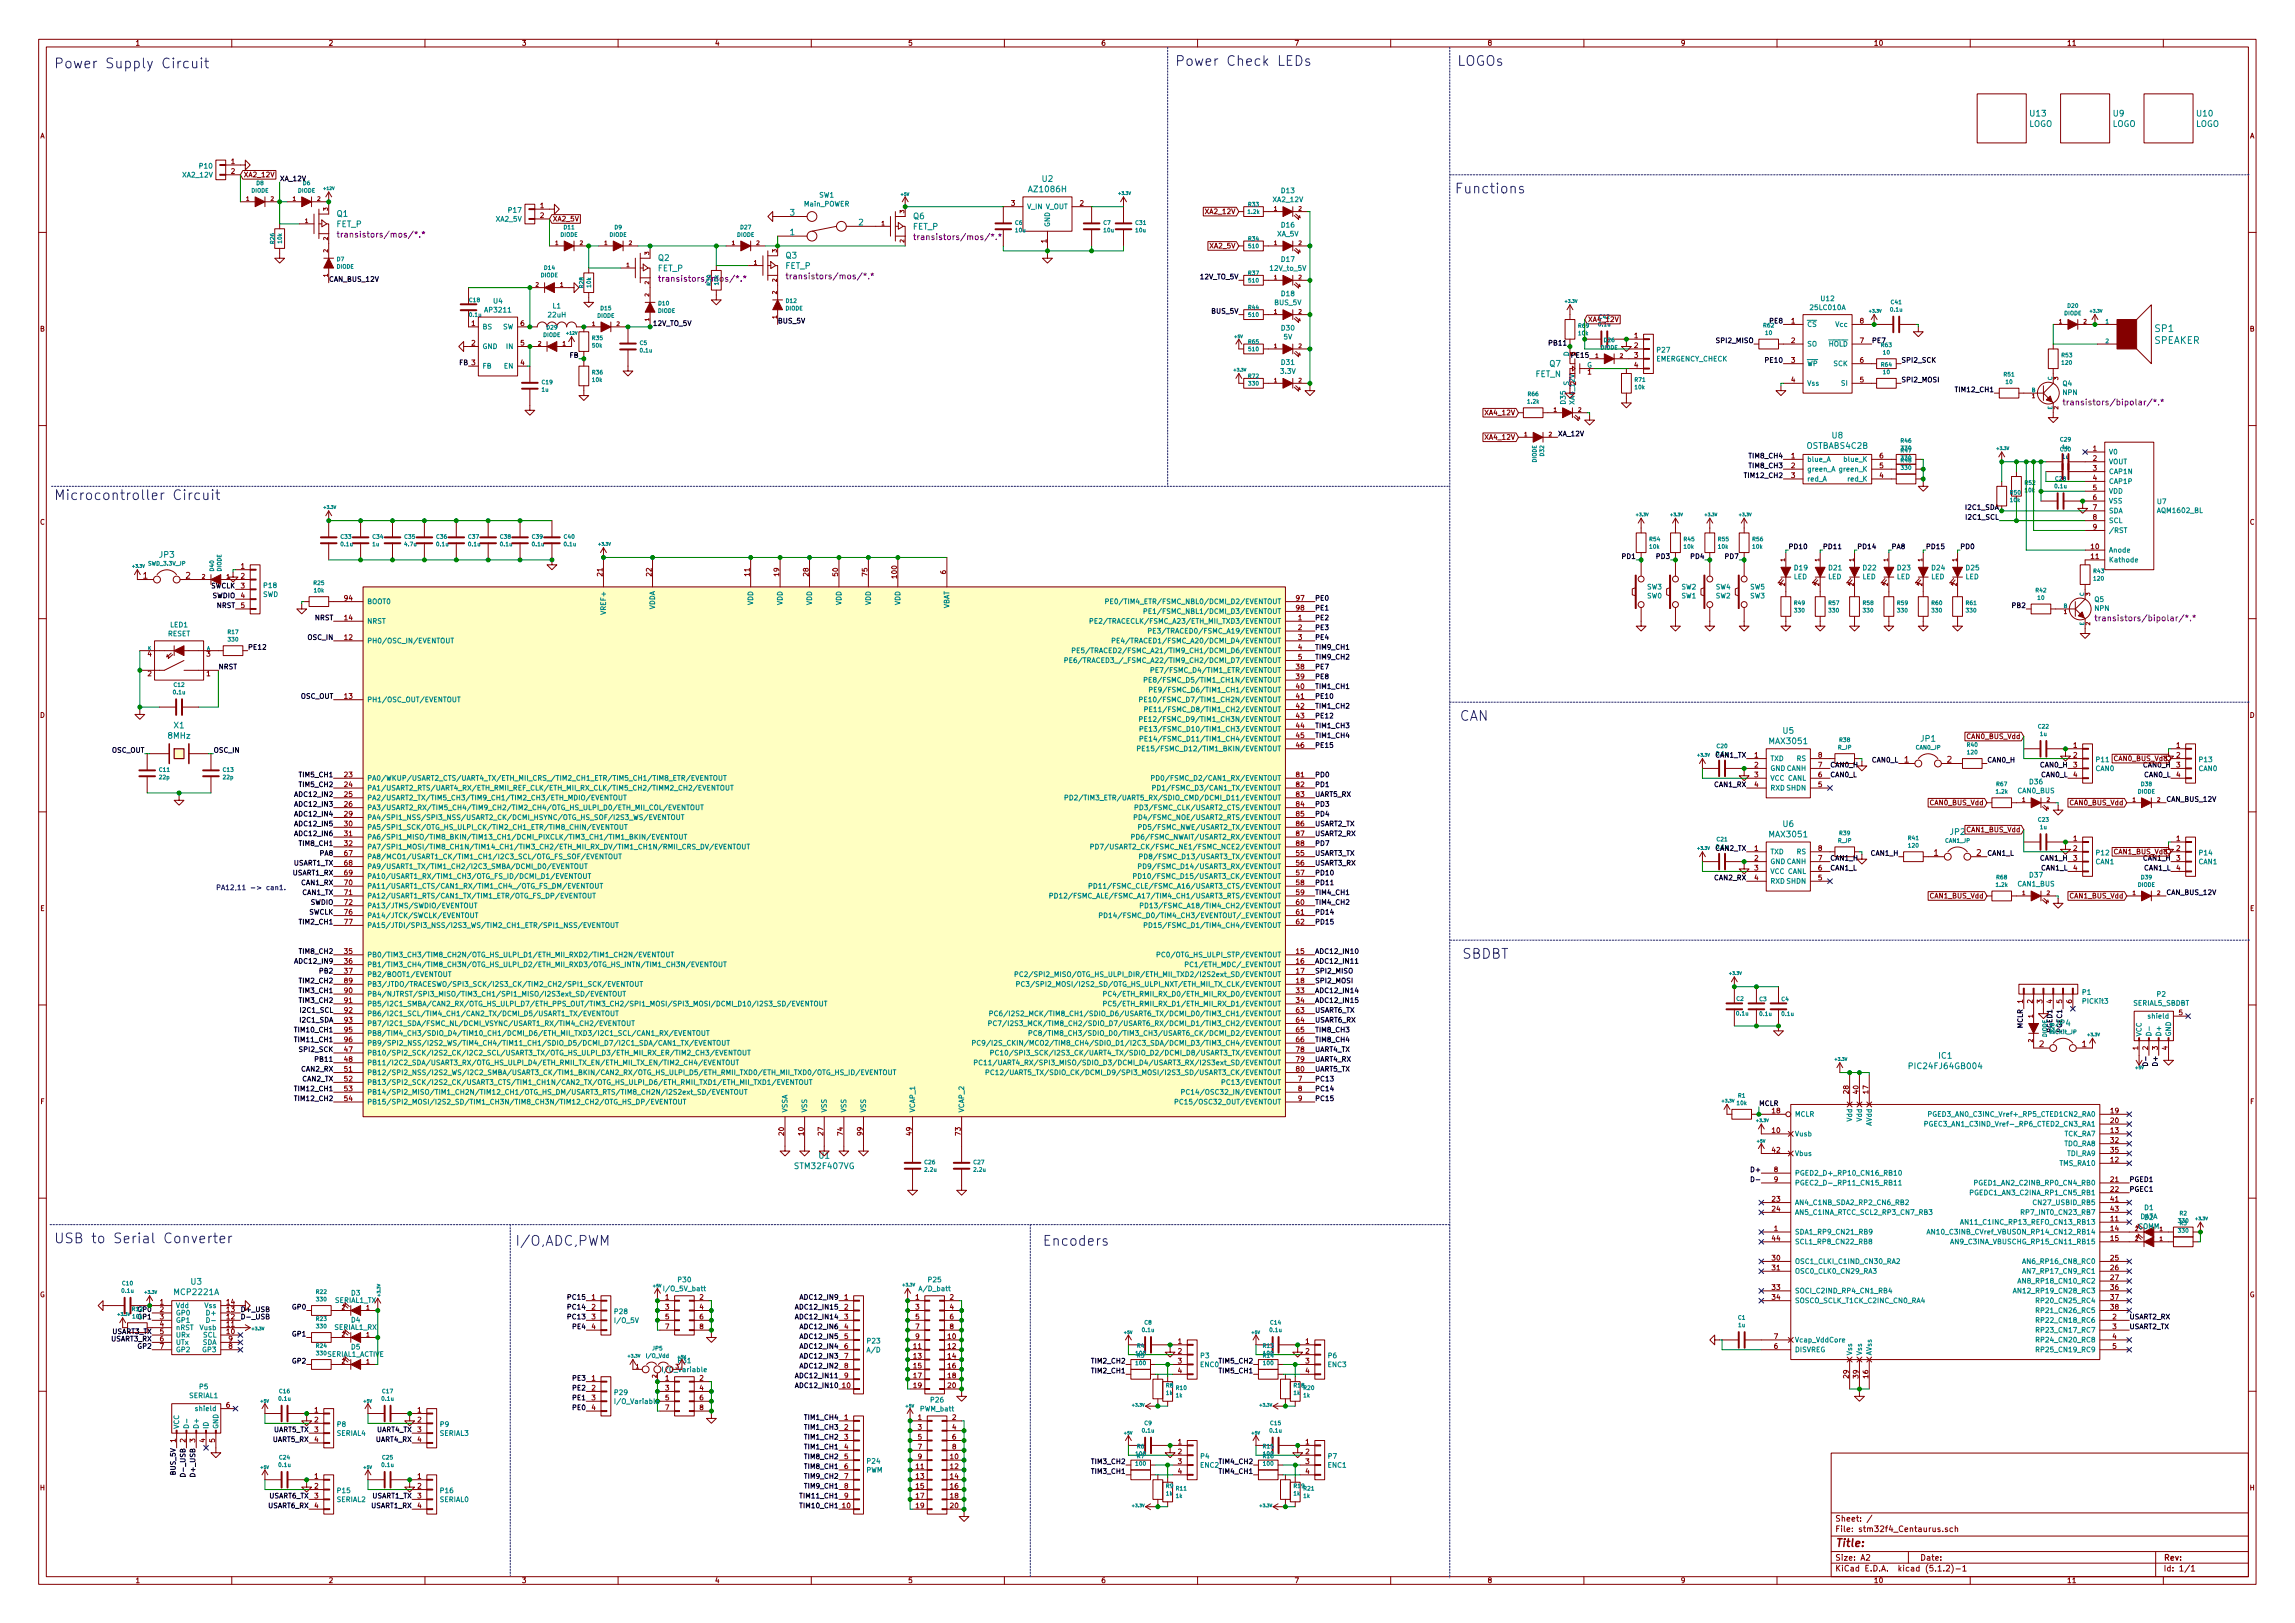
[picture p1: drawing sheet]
<svg xmlns="http://www.w3.org/2000/svg" width="594mm" height="420mm" viewBox="0 0 594 420" stroke-linecap="round" stroke-linejoin="round" font-family="sans-serif">
<defs><g id="words">
<g font-size="3.5" fill="#0000c2">
<text x="14" y="17.7">Power Supply Circuit</text>
<text x="304.2" y="17.1">Power Check LEDs</text>
<text x="377.2" y="17.1">LOGOs</text>
<text x="376.6" y="50.1">Functions</text>
<text x="14" y="129.5">Microcontroller Circuit</text>
<text x="377.8" y="186.6">CAN</text>
<text x="378.5" y="248.2">SBDBT</text>
<text x="14" y="321.9">USB to Serial Converter</text>
<text x="133.3" y="322.5">I/O,ADC,PWM</text>
<text x="269.9" y="322.5">Encoders</text>
</g>
<text font-size="2.8" fill="#840000" x="475" y="400.4">Title:</text>
<g font-size="2.5" fill="#008484">
<text x="557.6" y="89">SPEAKER</text>
<text x="557.9" y="85.9">SP1</text>
</g>
<g font-size="2.1" fill="#008484">
<text x="525.1" y="32.8">LOGO</text>
<text x="525.6" y="30.1">U13</text>
<text x="546.7" y="32.8">LOGO</text>
<text x="547.1" y="30.1">U9</text>
<text x="568.3" y="32.8">LOGO</text>
<text x="568.8" y="30.1">U10</text>
<text x="269.8" y="47.1">U2</text>
<text x="266.6" y="49.8">AZ1086H</text>
<text x="87.1" y="58.8">FET_P</text>
<text x="87.2" y="56.1">Q1</text>
<text x="204.5" y="55.8">3</text>
<text x="222.3" y="58.3">2</text>
<text x="236.3" y="59.4">FET_P</text>
<text x="236.5" y="56.7">Q6</text>
<text x="204.5" y="60.9">1</text>
<text x="170.3" y="70.2">FET_P</text>
<text x="170.4" y="67.5">Q2</text>
<text x="203.3" y="69.6">FET_P</text>
<text x="203.5" y="66.9">Q3</text>
<text x="401.2" y="94.9">Q7</text>
<text x="397.4" y="97.6">FET_N</text>
<text x="474.3" y="113.5">U8</text>
<text x="467.7" y="116.2">OSTBABS4C2B</text>
<text x="41.3" y="144.4">JP3</text>
<text x="43.6" y="191.2">8MHz</text>
<text x="45.1" y="188.5">X1</text>
<text x="461.6" y="189.9">U5</text>
<text x="497.2" y="192">JP1</text>
<text x="458.2" y="192.6">MAX3051</text>
<text x="461.6" y="214.1">U6</text>
<text x="458.2" y="216.8">MAX3051</text>
<text x="504.9" y="216.1">JP2</text>
<text x="532.1" y="265.7">JP4</text>
<text x="501.9" y="274.1">IC1</text>
<text x="494.8" y="276.7">PIC24FJ64GB004</text>
<text x="212" y="299.9">U1</text>
<text x="206" y="302.6">STM32F407VG</text>
<text x="45.3" y="335.2">MCP2221A</text>
<text x="49.5" y="332.6">U3</text>
</g>
<g font-size="2.1" fill="#840084">
<text x="89.3" y="61.5">transistors/mos/*.*</text>
<text x="238.5" y="62.1">transistors/mos/*.*</text>
<text x="172.5" y="72.9">transistors/mos/*.*</text>
<text x="205.5" y="72.3">transistors/mos/*.*</text>
<text x="536.4" y="104.9">transistors/bipolar/*.*</text>
<text x="544.6" y="160.8">transistors/bipolar/*.*</text>
</g>
<g font-size="2.1" fill="#840000">
<text x="37.1" y="149.8">1</text>
<text x="48.1" y="149.8">2</text>
<text x="493" y="197.4">1</text>
<text x="504" y="197.4">2</text>
<text x="500.6" y="221.5">1</text>
<text x="511.7" y="221.5">2</text>
<text x="527.9" y="271.1">2</text>
<text x="539" y="271.1">1</text>
<text x="475" y="393.9">Sheet: /</text>
<text x="475" y="396.6">File: stm32f4_Centaurus.sch</text>
<text x="475" y="406.8">KiCad E.D.A. kicad (5.1.2)-1</text>
<text x="475" y="404">Size: A2</text>
<text x="497" y="404">Date:</text>
<text x="560" y="404">Rev:</text>
<text x="560" y="406.8">Id: 1/1</text>
</g>
<g font-size="1.8" fill="#840000">
<text x="35" y="11.8">1</text>
<text x="85" y="11.8">2</text>
<text x="135" y="11.8">3</text>
<text x="185" y="11.8">4</text>
<text x="235" y="11.8">5</text>
<text x="285" y="11.8">6</text>
<text x="335" y="11.8">7</text>
<text x="385" y="11.8">8</text>
<text x="435" y="11.8">9</text>
<text x="485" y="11.8">10</text>
<text x="535" y="11.8">11</text>
<text x="10.4" y="35.8">A</text>
<text x="582.4" y="35.8">A</text>
<text x="59.8" y="42.5">1</text>
<text x="59.8" y="45">2</text>
<text x="63" y="45.9">XA2_12V</text>
<text x="139.9" y="53.9">1</text>
<text x="261.8" y="53.3">3</text>
<text x="279.6" y="53.3">2</text>
<text x="139.9" y="56.4">2</text>
<text x="143" y="57.3">XA2_5V</text>
<text x="312.3" y="55.4">XA2_12V</text>
<text x="270.9" y="62.9" transform="rotate(-90 270.9 62.9)">1</text>
<text x="313.3" y="64.3">XA2_5V</text>
<text x="411" y="83.4">XA4_12V</text>
<text x="463.7" y="83.7">1</text>
<text x="481.5" y="83.7">8</text>
<text x="10.4" y="85.8">B</text>
<text x="122.1" y="84.4">1</text>
<text x="122.1" y="89.5">2</text>
<text x="134.8" y="89.5">5</text>
<text x="134.8" y="84.4">6</text>
<text x="423.1" y="87.5">1</text>
<text x="463.7" y="88.8">2</text>
<text x="481.5" y="88.8">7</text>
<text x="582.4" y="85.8">B</text>
<text x="118.9" y="94.5">FB 3</text>
<text x="134.8" y="94.5">4</text>
<text x="407.9" y="92.1" transform="rotate(-90 407.9 92.1)">3</text>
<text x="423.1" y="90.1">2</text>
<text x="423.1" y="92.6">3</text>
<text x="423.1" y="95.2">4</text>
<text x="463.7" y="93.9">3</text>
<text x="481.5" y="93.9">6</text>
<text x="407.9" y="99.7" transform="rotate(-90 407.9 99.7)">2</text>
<text x="411" y="96.9">1</text>
<text x="463.7" y="99">4</text>
<text x="481.5" y="99">5</text>
<text x="384.7" y="107.5">XA4_12V</text>
<text x="407.6" y="104.6" transform="rotate(-90 407.6 104.6)">XA4_12V</text>
<text x="384.7" y="113.8">XA4_12V</text>
<text x="463.7" y="118.7">1</text>
<text x="486.6" y="118.7">6</text>
<text x="541.8" y="116.8">1</text>
<text x="541.8" y="119.3">2</text>
<text x="463.7" y="121.2">2</text>
<text x="463.7" y="123.7">3</text>
<text x="486.6" y="123.7">4</text>
<text x="486.6" y="121.2">5</text>
<text x="541.8" y="121.8">3</text>
<text x="541.8" y="124.4">4</text>
<text x="541.8" y="126.9">5</text>
<text x="541.8" y="129.5">6</text>
<text x="541.8" y="132">7</text>
<text x="10.4" y="135.8">C</text>
<text x="541.8" y="134.5">8</text>
<text x="541.8" y="137.1">9</text>
<text x="582.4" y="135.8">C</text>
<text x="541.3" y="142.2">10</text>
<text x="62.4" y="147.2">1</text>
<text x="62.4" y="149.8">2</text>
<text x="156" y="149.1" transform="rotate(-90 156 149.1)">21</text>
<text x="168.7" y="149.1" transform="rotate(-90 168.7 149.1)">22</text>
<text x="194.1" y="149.1" transform="rotate(-90 194.1 149.1)">11</text>
<text x="201.7" y="149.1" transform="rotate(-90 201.7 149.1)">19</text>
<text x="209.3" y="149.1" transform="rotate(-90 209.3 149.1)">28</text>
<text x="216.9" y="149.1" transform="rotate(-90 216.9 149.1)">50</text>
<text x="224.5" y="149.1" transform="rotate(-90 224.5 149.1)">75</text>
<text x="232.2" y="149.6" transform="rotate(-90 232.2 149.6)">100</text>
<text x="244.9" y="148.6" transform="rotate(-90 244.9 148.6)">6</text>
<text x="541.3" y="144.7">11</text>
<text x="62.4" y="152.3">3</text>
<text x="62.4" y="154.9">4</text>
<text x="89.2" y="155.5">94</text>
<text x="335.6" y="155.5">97</text>
<text x="62.4" y="157.4">5</text>
<text x="89.2" y="160.6">14</text>
<text x="335.6" y="158">98</text>
<text x="336.1" y="160.6">1</text>
<text x="89.2" y="165.7">12</text>
<text x="336.1" y="163.1">2</text>
<text x="336.1" y="165.7">3</text>
<text x="38.3" y="170">4</text>
<text x="53.5" y="170">3</text>
<text x="335.6" y="173.3">38</text>
<text x="336.1" y="168.2">4</text>
<text x="336.1" y="170.7">5</text>
<text x="38.3" y="175">2</text>
<text x="53.5" y="175">1</text>
<text x="335.6" y="178.4">40</text>
<text x="335.6" y="175.8">39</text>
<text x="10.4" y="185.8">D</text>
<text x="89.2" y="180.9">13</text>
<text x="335.6" y="180.9">41</text>
<text x="335.6" y="183.4">42</text>
<text x="335.6" y="186">43</text>
<text x="582.4" y="185.8">D</text>
<text x="335.6" y="188.5">44</text>
<text x="335.6" y="191.1">45</text>
<text x="509.2" y="191.3">CAN0_BUS_Vdd</text>
<text x="335.6" y="193.6">46</text>
<text x="454.2" y="196.1">1</text>
<text x="470.7" y="196.1">8</text>
<text x="536.7" y="193.6">1</text>
<text x="536.7" y="196.1">2</text>
<text x="547.3" y="197">CAN0_BUS_Vdd</text>
<text x="563.4" y="193.6">1</text>
<text x="563.4" y="196.1">2</text>
<text x="89.2" y="201.2">23</text>
<text x="89.2" y="203.8">24</text>
<text x="335.6" y="201.2">81</text>
<text x="335.6" y="203.8">82</text>
<text x="454.2" y="198.7">2</text>
<text x="454.2" y="201.2">3</text>
<text x="454.2" y="203.8">4</text>
<text x="470.7" y="203.8">5</text>
<text x="470.7" y="201.2">6</text>
<text x="470.7" y="198.7">7</text>
<text x="536.7" y="198.7">3</text>
<text x="536.7" y="201.2">4</text>
<text x="554.9" y="198.7">CAN0_H</text>
<text x="563.4" y="198.7">3</text>
<text x="563.4" y="201.2">4</text>
<text x="89.2" y="206.3">25</text>
<text x="89.2" y="208.8">26</text>
<text x="335.6" y="206.3">83</text>
<text x="335.6" y="208.8">84</text>
<text x="499.7" y="208.4">CAN0_BUS_Vdd</text>
<text x="535.9" y="208.4">CAN0_BUS_Vdd</text>
<text x="89.2" y="213.9">30</text>
<text x="89.2" y="211.4">29</text>
<text x="335.6" y="211.4">85</text>
<text x="335.6" y="213.9">86</text>
<text x="509.2" y="215.4">CAN1_BUS_Vdd</text>
<text x="89.2" y="216.5">31</text>
<text x="89.2" y="219">32</text>
<text x="89.2" y="221.5">67</text>
<text x="335.6" y="221.5">55</text>
<text x="335.6" y="216.5">87</text>
<text x="335.6" y="219">88</text>
<text x="454.2" y="220.3">1</text>
<text x="470.7" y="220.3">8</text>
<text x="536.7" y="217.7">1</text>
<text x="536.7" y="220.3">2</text>
<text x="547.3" y="221.1">CAN1_BUS_Vdd</text>
<text x="563.4" y="217.7">1</text>
<text x="563.4" y="220.3">2</text>
<text x="89.2" y="224.1">68</text>
<text x="89.2" y="226.6">69</text>
<text x="335.6" y="224.1">56</text>
<text x="335.6" y="226.6">57</text>
<text x="454.2" y="222.8">2</text>
<text x="454.2" y="225.3">3</text>
<text x="454.2" y="227.9">4</text>
<text x="470.7" y="227.9">5</text>
<text x="470.7" y="225.3">6</text>
<text x="470.7" y="222.8">7</text>
<text x="536.7" y="222.8">3</text>
<text x="536.7" y="225.3">4</text>
<text x="554.9" y="222.8">CAN1_H</text>
<text x="563.4" y="222.8">3</text>
<text x="563.4" y="225.3">4</text>
<text x="89.2" y="229.2">70</text>
<text x="89.2" y="231.7">71</text>
<text x="335.6" y="229.2">58</text>
<text x="335.6" y="231.7">59</text>
<text x="499.7" y="232.6">CAN1_BUS_Vdd</text>
<text x="535.9" y="232.6">CAN1_BUS_Vdd</text>
<text x="10.4" y="235.8">E</text>
<text x="89.2" y="234.2">72</text>
<text x="89.2" y="236.8">76</text>
<text x="89.2" y="239.3">77</text>
<text x="335.6" y="234.2">60</text>
<text x="335.6" y="236.8">61</text>
<text x="335.6" y="239.3">62</text>
<text x="582.4" y="235.8">E</text>
<text x="89.2" y="246.9">35</text>
<text x="89.2" y="249.5">36</text>
<text x="335.6" y="246.9">15</text>
<text x="335.6" y="249.5">16</text>
<text x="89.2" y="257.1">90</text>
<text x="89.2" y="252">37</text>
<text x="89.2" y="254.6">89</text>
<text x="335.6" y="257.1">33</text>
<text x="335.6" y="252">17</text>
<text x="335.6" y="254.6">18</text>
<text x="89.2" y="259.6">91</text>
<text x="89.2" y="262.2">92</text>
<text x="335.6" y="262.2">63</text>
<text x="335.6" y="259.6">34</text>
<text x="523.6" y="259.7" transform="rotate(-90 523.6 259.7)">1</text>
<text x="526.2" y="259.7" transform="rotate(-90 526.2 259.7)">2</text>
<text x="528.7" y="259.7" transform="rotate(-90 528.7 259.7)">3</text>
<text x="531.2" y="259.7" transform="rotate(-90 531.2 259.7)">4</text>
<text x="533.8" y="259.7" transform="rotate(-90 533.8 259.7)">5</text>
<text x="536.3" y="259.7" transform="rotate(-90 536.3 259.7)">6</text>
<text x="564" y="262.8">5</text>
<text x="89.2" y="264.7">93</text>
<text x="89.2" y="267.3">95</text>
<text x="89.2" y="269.8">96</text>
<text x="335.6" y="264.7">64</text>
<text x="335.6" y="267.3">65</text>
<text x="335.6" y="269.8">66</text>
<text x="89.2" y="272.3">47</text>
<text x="89.2" y="274.9">48</text>
<text x="335.6" y="272.3">78</text>
<text x="335.6" y="274.9">79</text>
<text x="553.5" y="271.8" transform="rotate(-90 553.5 271.8)">1</text>
<text x="556" y="271.8" transform="rotate(-90 556 271.8)">2</text>
<text x="558.5" y="271.8" transform="rotate(-90 558.5 271.8)">3</text>
<text x="561.1" y="271.8" transform="rotate(-90 561.1 271.8)">4</text>
<text x="89.2" y="277.4">51</text>
<text x="89.2" y="280">52</text>
<text x="335.6" y="277.4">80</text>
<text x="336.1" y="280">7</text>
<text x="10.5" y="285.8">F</text>
<text x="89.2" y="282.5">53</text>
<text x="89.2" y="285">54</text>
<text x="336.1" y="282.5">8</text>
<text x="336.1" y="285">9</text>
<text x="478.5" y="283.1" transform="rotate(-90 478.5 283.1)">28</text>
<text x="481.1" y="283.1" transform="rotate(-90 481.1 283.1)">40</text>
<text x="483.6" y="283.1" transform="rotate(-90 483.6 283.1)">17</text>
<text x="582.5" y="285.8">F</text>
<text x="202.9" y="293.9" transform="rotate(-90 202.9 293.9)">20</text>
<text x="208" y="293.9" transform="rotate(-90 208 293.9)">10</text>
<text x="213.1" y="293.9" transform="rotate(-90 213.1 293.9)">27</text>
<text x="218.2" y="293.9" transform="rotate(-90 218.2 293.9)">74</text>
<text x="223.3" y="293.9" transform="rotate(-90 223.3 293.9)">99</text>
<text x="236" y="293.9" transform="rotate(-90 236 293.9)">49</text>
<text x="248.7" y="293.9" transform="rotate(-90 248.7 293.9)">73</text>
<text x="458.8" y="293.3">10</text>
<text x="458.8" y="288.2">18</text>
<text x="546.4" y="290.7">20</text>
<text x="546.4" y="293.3">13</text>
<text x="546.4" y="288.2">19</text>
<text x="458.8" y="298.4">42</text>
<text x="546.4" y="295.8">32</text>
<text x="546.4" y="298.4">35</text>
<text x="459.3" y="303.4">8</text>
<text x="459.3" y="306">9</text>
<text x="546.4" y="306">21</text>
<text x="546.4" y="300.9">12</text>
<text x="458.8" y="311.1">23</text>
<text x="546.4" y="311.1">41</text>
<text x="546.4" y="308.5">22</text>
<text x="458.8" y="313.6">24</text>
<text x="546.4" y="316.1">11</text>
<text x="546.4" y="313.6">43</text>
<text x="458.8" y="321.2">44</text>
<text x="459.3" y="318.7">1</text>
<text x="546.4" y="318.7">14</text>
<text x="546.4" y="321.2">15</text>
<text x="458.8" y="326.3">30</text>
<text x="458.8" y="328.8">31</text>
<text x="546.4" y="326.3">25</text>
<text x="546.4" y="328.8">26</text>
<text x="10.3" y="335.8">G</text>
<text x="458.8" y="333.9">33</text>
<text x="546.4" y="333.9">36</text>
<text x="546.4" y="331.4">27</text>
<text x="582.3" y="335.8">G</text>
<text x="41.4" y="337.7">1</text>
<text x="41.4" y="339.6">2</text>
<text x="41.4" y="341.5">3</text>
<text x="58.7" y="341.5">12</text>
<text x="58.7" y="339.6">13</text>
<text x="58.7" y="337.7">14</text>
<text x="86.7" y="337.3">SERIAL1_TX</text>
<text x="153.2" y="336.5">1</text>
<text x="153.2" y="339">2</text>
<text x="153.2" y="341.5">3</text>
<text x="172.2" y="336.5">1</text>
<text x="172.2" y="339">3</text>
<text x="172.2" y="341.5">5</text>
<text x="181.1" y="336.5">2</text>
<text x="181.1" y="339">4</text>
<text x="181.1" y="341.5">6</text>
<text x="218.6" y="336.5">1</text>
<text x="218.6" y="339">2</text>
<text x="218.6" y="341.5">3</text>
<text x="237" y="336.5">1</text>
<text x="237" y="339">3</text>
<text x="237" y="341.5">5</text>
<text x="245.9" y="336.5">2</text>
<text x="245.9" y="339">4</text>
<text x="245.9" y="341.5">6</text>
<text x="458.8" y="336.5">34</text>
<text x="546.4" y="336.5">37</text>
<text x="546.4" y="339">38</text>
<text x="546.9" y="341.5">2</text>
<text x="41.4" y="343.5">4</text>
<text x="41.4" y="345.4">5</text>
<text x="41.4" y="347.3">6</text>
<text x="58.7" y="345.4">10</text>
<text x="58.7" y="343.5">11</text>
<text x="59.2" y="347.3">9</text>
<text x="153.2" y="344.1">4</text>
<text x="172.2" y="344.1">7</text>
<text x="181.1" y="344.1">8</text>
<text x="218.6" y="344.1">4</text>
<text x="218.6" y="346.6">5</text>
<text x="237" y="344.1">7</text>
<text x="237" y="346.6">9</text>
<text x="245.4" y="346.6">10</text>
<text x="245.9" y="344.1">8</text>
<text x="305" y="347.9">1</text>
<text x="338" y="347.9">1</text>
<text x="459.3" y="346.6">7</text>
<text x="546.9" y="344.1">3</text>
<text x="546.9" y="346.6">4</text>
<text x="41.4" y="349.2">7</text>
<text x="59.2" y="349.2">8</text>
<text x="175.6" y="352.9">P31</text>
<text x="218.6" y="349.2">6</text>
<text x="218.6" y="351.7">7</text>
<text x="236.5" y="349.2">11</text>
<text x="236.5" y="351.7">13</text>
<text x="245.4" y="349.2">12</text>
<text x="245.4" y="351.7">14</text>
<text x="305" y="350.4">2</text>
<text x="305" y="353">3</text>
<text x="338" y="350.4">2</text>
<text x="338" y="353">3</text>
<text x="459.3" y="349.2">6</text>
<text x="546.9" y="349.2">5</text>
<text x="153.2" y="357.4">1</text>
<text x="153.2" y="360">2</text>
<text x="172.1" y="355.2">I/O_Variable</text>
<text x="172.2" y="357.4">1</text>
<text x="172.2" y="360">3</text>
<text x="181.1" y="357.4">2</text>
<text x="181.1" y="360">4</text>
<text x="218.1" y="359.3">10</text>
<text x="218.6" y="354.2">8</text>
<text x="218.6" y="356.8">9</text>
<text x="236.5" y="354.2">15</text>
<text x="236.5" y="356.8">17</text>
<text x="236.5" y="359.3">19</text>
<text x="245.4" y="359.3">20</text>
<text x="245.4" y="354.2">16</text>
<text x="245.4" y="356.8">18</text>
<text x="305" y="355.5">4</text>
<text x="338" y="355.5">4</text>
<text x="478.5" y="356.7" transform="rotate(-90 478.5 356.7)">29</text>
<text x="481.1" y="356.7" transform="rotate(-90 481.1 356.7)">39</text>
<text x="483.6" y="356.7" transform="rotate(-90 483.6 356.7)">16</text>
<text x="58.6" y="364.4">6</text>
<text x="81.4" y="365.7">1</text>
<text x="108.1" y="365.7">1</text>
<text x="153.2" y="362.5">3</text>
<text x="153.2" y="365">4</text>
<text x="172.2" y="362.5">5</text>
<text x="172.2" y="365">7</text>
<text x="181.1" y="362.5">6</text>
<text x="181.1" y="365">8</text>
<text x="81.4" y="368.2">2</text>
<text x="81.4" y="370.8">3</text>
<text x="108.1" y="368.2">2</text>
<text x="108.1" y="370.8">3</text>
<text x="218.6" y="367.6">1</text>
<text x="218.6" y="370.1">2</text>
<text x="237.6" y="367.6">1</text>
<text x="237.6" y="370.1">3</text>
<text x="246.5" y="367.6">2</text>
<text x="246.5" y="370.1">4</text>
<text x="45.5" y="373.4" transform="rotate(-90 45.5 373.4)">1</text>
<text x="48" y="373.4" transform="rotate(-90 48 373.4)">2</text>
<text x="50.5" y="373.4" transform="rotate(-90 50.5 373.4)">3</text>
<text x="53.1" y="373.4" transform="rotate(-90 53.1 373.4)">4</text>
<text x="55.6" y="373.4" transform="rotate(-90 55.6 373.4)">5</text>
<text x="81.4" y="373.3">4</text>
<text x="108.1" y="373.3">4</text>
<text x="218.6" y="372.7">3</text>
<text x="218.6" y="375.2">4</text>
<text x="218.6" y="377.7">5</text>
<text x="237.6" y="372.7">5</text>
<text x="237.6" y="375.2">7</text>
<text x="237.6" y="377.7">9</text>
<text x="246" y="377.7">10</text>
<text x="246.5" y="372.7">6</text>
<text x="246.5" y="375.2">8</text>
<text x="305" y="373.9">1</text>
<text x="305" y="376.5">2</text>
<text x="338" y="373.9">1</text>
<text x="338" y="376.5">2</text>
<text x="81.4" y="382.8">1</text>
<text x="108.1" y="382.8">1</text>
<text x="218.6" y="380.3">6</text>
<text x="218.6" y="382.8">7</text>
<text x="237.2" y="380.3">11</text>
<text x="237.2" y="382.8">13</text>
<text x="246" y="380.3">12</text>
<text x="246" y="382.8">14</text>
<text x="305" y="379">3</text>
<text x="305" y="381.6">4</text>
<text x="338" y="379">3</text>
<text x="338" y="381.6">4</text>
<text x="10.4" y="385.8">H</text>
<text x="81.4" y="385.4">2</text>
<text x="81.4" y="387.9">3</text>
<text x="108.1" y="385.4">2</text>
<text x="108.1" y="387.9">3</text>
<text x="218.6" y="385.4">8</text>
<text x="218.6" y="387.9">9</text>
<text x="237.2" y="385.4">15</text>
<text x="237.2" y="387.9">17</text>
<text x="246" y="385.4">16</text>
<text x="246" y="387.9">18</text>
<text x="582.4" y="385.8">H</text>
<text x="81.4" y="390.4">4</text>
<text x="108.1" y="390.4">4</text>
<text x="218.1" y="390.4">10</text>
<text x="237.2" y="390.4">19</text>
<text x="246" y="390.4">20</text>
<text x="35" y="409.8">1</text>
<text x="85" y="409.8">2</text>
<text x="135" y="409.8">3</text>
<text x="185" y="409.8">4</text>
<text x="235" y="409.8">5</text>
<text x="285" y="409.8">6</text>
<text x="335" y="409.8">7</text>
<text x="385" y="409.8">8</text>
<text x="435" y="409.8">9</text>
<text x="485" y="409.8">10</text>
<text x="535" y="409.8">11</text>
</g>
<g font-size="1.8" fill="#008484">
<text x="47.3" y="45.9">XA2_12V</text>
<text x="51.7" y="43.6">P10</text>
<text x="208.2" y="53.5">Main_POWER</text>
<text x="212.1" y="51.1">SW1</text>
<text x="329.6" y="52.3">XA2_12V</text>
<text x="331.7" y="50">D13</text>
<text x="128.4" y="57.4">XA2_5V</text>
<text x="131.7" y="55.1">P17</text>
<text x="265.8" y="54.1">V_IN V_OUT</text>
<text x="271.8" y="58.8" transform="rotate(-90 271.8 58.8)">GND</text>
<text x="331.7" y="58.9">D16</text>
<text x="330.6" y="61.2">XA_5V</text>
<text x="328.9" y="70.1">12V_to_5V</text>
<text x="331.7" y="67.8">D17</text>
<text x="331.7" y="76.7">D18</text>
<text x="471.4" y="77.9">U12</text>
<text x="125.7" y="80.9">AP3211</text>
<text x="127.8" y="78.6">U4</text>
<text x="142" y="82.2">22uH</text>
<text x="143.1" y="79.8">L1</text>
<text x="329.9" y="79">BUS_5V</text>
<text x="468.8" y="80.3">25LC010A</text>
<text x="124.8" y="85.3">BS</text>
<text x="130.1" y="85.3">SW</text>
<text x="331.7" y="85.6">D30</text>
<text x="332.3" y="87.9">5V</text>
<text x="467.7" y="84.6">CS</text>
<text x="467.7" y="89.7">SO</text>
<text x="473.4" y="89.7">HOLD</text>
<text x="475.3" y="84.6">Vcc</text>
<text x="124.8" y="90.3">GND</text>
<text x="124.8" y="95.4">FB</text>
<text x="130.5" y="95.4">EN</text>
<text x="131.2" y="90.3">IN</text>
<text x="331.7" y="94.5">D31</text>
<text x="406.1" y="92.2" transform="rotate(-90 406.1 92.2)">D</text>
<text x="410.8" y="95.2">G</text>
<text x="428.6" y="93.6">EMERGENCY_CHECK</text>
<text x="429" y="91.3">P27</text>
<text x="467.7" y="94.8">WP</text>
<text x="474.7" y="94.8">SCK</text>
<text x="331.6" y="96.8">3.3V</text>
<text x="406.1" y="99.8" transform="rotate(-90 406.1 99.8)">S</text>
<text x="467.7" y="99.9">Vss</text>
<text x="476.7" y="99.9">SI</text>
<text x="534" y="99.9">Q4</text>
<text x="405.3" y="104.6" transform="rotate(-90 405.3 104.6)">D35</text>
<text x="534" y="102.3">NPN</text>
<text x="467.7" y="119.5">blue_A</text>
<text x="477.6" y="119.5">blue_K</text>
<text x="545.8" y="117.6">V0</text>
<text x="467.7" y="122.1">green_A</text>
<text x="467.7" y="124.6">red_A</text>
<text x="476.4" y="122.1">green_K</text>
<text x="478.5" y="124.6">red_K</text>
<text x="545.8" y="120.2">VOUT</text>
<text x="545.8" y="122.7">CAP1N</text>
<text x="545.8" y="125.3">CAP1P</text>
<text x="545.8" y="127.8">VDD</text>
<text x="545.8" y="130.3">VSS</text>
<text x="558.5" y="130.5">U7</text>
<text x="545.8" y="132.9">SDA</text>
<text x="545.8" y="135.4">SCL</text>
<text x="545.8" y="138">/RST</text>
<text x="558.6" y="132.8">AQM1602_BL</text>
<text x="545.8" y="143">Anode</text>
<text x="464.3" y="150">LED</text>
<text x="464.5" y="147.6">D19</text>
<text x="473.2" y="150">LED</text>
<text x="473.4" y="147.6">D21</text>
<text x="482.1" y="150">LED</text>
<text x="482.3" y="147.6">D22</text>
<text x="491" y="150">LED</text>
<text x="491.2" y="147.6">D23</text>
<text x="499.9" y="150">LED</text>
<text x="500.1" y="147.6">D24</text>
<text x="508.8" y="150">LED</text>
<text x="509" y="147.6">D25</text>
<text x="545.8" y="145.6">Kathode</text>
<text x="68" y="154.5">SWD</text>
<text x="68.4" y="152.2">P18</text>
<text x="426.4" y="152.6">SW3</text>
<text x="426.4" y="154.9">SW0</text>
<text x="435.3" y="152.6">SW2</text>
<text x="435.3" y="154.9">SW1</text>
<text x="444.2" y="152.6">SW4</text>
<text x="444.2" y="154.9">SW2</text>
<text x="453.1" y="152.6">SW5</text>
<text x="453.1" y="154.9">SW3</text>
<text x="542.2" y="155.8">Q5</text>
<text x="95" y="161.5">NRST</text>
<text x="95" y="156.4">BOOT0</text>
<text x="156.8" y="158.7" transform="rotate(-90 156.8 158.7)">VREF+</text>
<text x="169.5" y="158" transform="rotate(-90 169.5 158)">VDDA</text>
<text x="194.9" y="156.7" transform="rotate(-90 194.9 156.7)">VDD</text>
<text x="202.6" y="156.7" transform="rotate(-90 202.6 156.7)">VDD</text>
<text x="210.2" y="156.7" transform="rotate(-90 210.2 156.7)">VDD</text>
<text x="217.8" y="156.7" transform="rotate(-90 217.8 156.7)">VDD</text>
<text x="225.4" y="156.7" transform="rotate(-90 225.4 156.7)">VDD</text>
<text x="233" y="156.7" transform="rotate(-90 233 156.7)">VDD</text>
<text x="245.7" y="157.8" transform="rotate(-90 245.7 157.8)">VBAT</text>
<text x="285.3" y="161.5">PE2/TRACECLK/FSMC_A23/ETH_MII_TXD3/EVENTOUT</text>
<text x="289.9" y="156.4">PE0/TIM4_ETR/FSMC_NBL0/DCMI_D2/EVENTOUT</text>
<text x="298.9" y="158.9">PE1/FSMC_NBL1/DCMI_D3/EVENTOUT</text>
<text x="542.2" y="158.1">NPN</text>
<text x="43.4" y="164.7">RESET</text>
<text x="44.1" y="162.4">LED1</text>
<text x="95" y="166.5">PH0/OSC_IN/EVENTOUT</text>
<text x="291.4" y="166.5">PE4/TRACED1/FSMC_A20/DCMI_D4/EVENTOUT</text>
<text x="299.7" y="164">PE3/TRACED0/FSMC_A19/EVENTOUT</text>
<text x="280.4" y="171.6">PE6/TRACED3_/_FSMC_A22/TIM9_CH2/DCMI_D7/EVENTOUT</text>
<text x="282.4" y="169.1">PE5/TRACED2/FSMC_A21/TIM9_CH1/DCMI_D6/EVENTOUT</text>
<text x="299.2" y="176.7">PE8/FSMC_D5/TIM1_CH1N/EVENTOUT</text>
<text x="300.5" y="179.2">PE9/FSMC_D6/TIM1_CH1/EVENTOUT</text>
<text x="300.5" y="174.2">PE7/FSMC_D4/TIM1_ETR/EVENTOUT</text>
<text x="95" y="181.8">PH1/OSC_OUT/EVENTOUT</text>
<text x="298.2" y="181.8">PE10/FSMC_D7/TIM1_CH2N/EVENTOUT</text>
<text x="299.5" y="184.3">PE11/FSMC_D8/TIM1_CH2/EVENTOUT</text>
<text x="298.2" y="186.9">PE12/FSMC_D9/TIM1_CH3N/EVENTOUT</text>
<text x="298.5" y="189.4">PE13/FSMC_D10/TIM1_CH3/EVENTOUT</text>
<text x="298.5" y="191.9">PE14/FSMC_D11/TIM1_CH4/EVENTOUT</text>
<text x="297.7" y="194.5">PE15/FSMC_D12/TIM1_BKIN/EVENTOUT</text>
<text x="458.2" y="197">TXD</text>
<text x="465.2" y="197">RS</text>
<text x="542.7" y="197.3">P11</text>
<text x="569.4" y="197.3">P13</text>
<text x="95" y="202.1">PA0/WKUP/USART2_CTS/UART4_TX/ETH_MII_CRS_/TIM2_CH1_ETR/TIM5_CH1/TIM8_ETR/EVENTOUT</text>
<text x="300.7" y="202.1">PD0/FSMC_D2/CAN1_RX/EVENTOUT</text>
<text x="458.2" y="199.6">GND CANH</text>
<text x="458.2" y="202.1">VCC CANL</text>
<text x="525.4" y="203">D36</text>
<text x="542.5" y="199.6">CAN0</text>
<text x="569.1" y="199.6">CAN0</text>
<text x="95" y="204.6">PA1/USART2_RTS/UART4_RX/ETH_RMII_REF_CLK/ETH_MII_RX_CLK/TIM5_CH2/TIMM2_CH2/EVENTOUT</text>
<text x="95" y="207.2">PA2/USART2_TX/TIM5_CH3/TIM9_CH1/TIM2_CH3/ETH_MDIO/EVENTOUT</text>
<text x="95" y="209.7">PA3/USART2_RX/TIM5_CH4/TIM9_CH2/TIM2_CH4/OTG_HS_ULPI_D0/ETH_MII_COL/EVENTOUT</text>
<text x="280.2" y="207.2">PD2/TIM3_ETR/UART5_RX/SDIO_CMD/DCMI_D11/EVENTOUT</text>
<text x="296" y="209.7">PD3/FSMC_CLK/USART2_CTS/EVENTOUT</text>
<text x="300.9" y="204.6">PD1/FSMC_D3/CAN1_TX/EVENTOUT</text>
<text x="458.2" y="204.6">RXD SHDN</text>
<text x="522.3" y="205.4">CAN0_BUS</text>
<text x="95" y="214.8">PA5/SPI1_SCK/OTG_HS_ULPI_CK/TIM2_CH1_ETR/TIM8_CHIN/EVENTOUT</text>
<text x="95" y="212.3">PA4/SPI1_NSS/SPI3_NSS/USART2_CK/DCMI_HSYNC/OTG_HS_SOF/I2S3_WS/EVENTOUT</text>
<text x="295.8" y="212.3">PD4/FSMC_NOE/USART2_RTS/EVENTOUT</text>
<text x="296.7" y="214.8">PD5/FSMC_NWE/USART2_TX/EVENTOUT</text>
<text x="95" y="217.3">PA6/SPI1_MISO/TIM8_BKIN/TIM13_CH1/DCMI_PIXCLK/TIM3_CH1/TIM1_BKIN/EVENTOUT</text>
<text x="95" y="219.9">PA7/SPI1_MOSI/TIM8_CH1N/TIM14_CH1/TIM3_CH2/ETH_MII_RX_DV/TIM1_CH1N/RMII_CRS_DV/EVENTOUT</text>
<text x="285.9" y="219.9">PD7/USART2_CK/FSMC_NE1/FSMC_NCE2/EVENTOUT</text>
<text x="294.9" y="217.3">PD6/FSMC_NWAIT/USART2_RX/EVENTOUT</text>
<text x="458.2" y="221.1">TXD</text>
<text x="465.2" y="221.1">RS</text>
<text x="542.7" y="221.4">P12</text>
<text x="569.4" y="221.4">P14</text>
<text x="95" y="222.4">PA8/MCO1/USART1_CK/TIM1_CH1/I2C3_SCL/OTG_FS_SOF/EVENTOUT</text>
<text x="95" y="225">PA9/USART1_TX/TIM1_CH2/I2C3_SMBA/DCMI_D0/EVENTOUT</text>
<text x="95" y="227.5">PA10/USART1_RX/TIM1_CH3/OTG_FS_ID/DCMI_D1/EVENTOUT</text>
<text x="296.3" y="227.5">PD10/FSMC_D15/USART3_CK/EVENTOUT</text>
<text x="297.4" y="225">PD9/FSMC_D14/USART3_RX/EVENTOUT</text>
<text x="297.6" y="222.4">PD8/FSMC_D13/USART3_TX/EVENTOUT</text>
<text x="458.2" y="223.7">GND CANH</text>
<text x="458.2" y="226.2">VCC CANL</text>
<text x="525.4" y="227.2">D37</text>
<text x="542.5" y="223.7">CAN1</text>
<text x="569.1" y="223.7">CAN1</text>
<text x="95" y="230">PA11/USART1_CTS/CAN1_RX/TIM1_CH4_/OTG_FS_DM/EVENTOUT</text>
<text x="95" y="232.6">PA12/USART1_RTS/CAN1_TX/TIM1_ETR/OTG_FS_DP/EVENTOUT</text>
<text x="276.3" y="232.6">PD12/FSMC_ALE/FSMC_A17/TIM4_CH1/USART3_RTS/EVENTOUT</text>
<text x="285.3" y="230">PD11/FSMC_CLE/FSMC_A16/USART3_CTS/EVENTOUT</text>
<text x="458.2" y="228.8">RXD SHDN</text>
<text x="522.3" y="229.5">CAN1_BUS</text>
<text x="95" y="235.1">PA13/JTMS/SWDIO/EVENTOUT</text>
<text x="95" y="237.7">PA14/JTCK/SWCLK/EVENTOUT</text>
<text x="288.3" y="237.7">PD14/FSMC_D0/TIM4_CH3/EVENTOUT/_EVENTOUT</text>
<text x="298.4" y="235.1">PD13/FSMC_A18/TIM4_CH2/EVENTOUT</text>
<text x="95" y="240.2">PA15/JTDI/SPI3_NSS/I2S3_WS/TIM2_CH1_ETR/SPI1_NSS/EVENTOUT</text>
<text x="299.4" y="240.2">PD15/FSMC_D1/TIM4_CH4/EVENTOUT</text>
<text x="95" y="247.8">PB0/TIM3_CH3/TIM8_CH2N/OTG_HS_ULPI_D1/ETH_MII_RXD2/TIM1_CH2N/EVENTOUT</text>
<text x="95" y="250.4">PB1/TIM3_CH4/TIM8_CH3N/OTG_HS_ULPI_D2/ETH_MII_RXD3/OTG_HS_INTN/TIM1_CH3N/EVENTOUT</text>
<text x="301" y="247.8">PC0/OTG_HS_ULPI_STP/EVENTOUT</text>
<text x="308.1" y="250.4">PC1/ETH_MDC/_EVENTOUT</text>
<text x="95" y="258">PB4/NJTRST/SPI3_MISO/TIM3_CH1/SPI1_MISO/I2S3ext_SD/EVENTOUT</text>
<text x="95" y="252.9">PB2/BOOT1/EVENTOUT</text>
<text x="95" y="255.4">PB3/JTDO/TRACESWO/SPI3_SCK/I2S3_CK/TIM2_CH2/SPI1_SCK/EVENTOUT</text>
<text x="268.1" y="255.4">PC3/SPI2_MOSI/I2S2_SD/OTG_HS_ULPI_NXT/ETH_MII_TX_CLK/EVENTOUT</text>
<text x="268.4" y="252.9">PC2/SPI2_MISO/OTG_HS_ULPI_DIR/ETH_MII_TXD2/I2S2ext_SD/EVENTOUT</text>
<text x="288.6" y="258">PC4/ETH_RMII_RX_D0/ETH_MII_RX_D0/EVENTOUT</text>
<text x="539.1" y="257.5">P1</text>
<text x="95" y="260.5">PB5/I2C1_SMBA/CAN2_RX/OTG_HS_ULPI_D7/ETH_PPS_OUT/TIM3_CH2/SPI1_MOSI/SPI3_MOSI/DCMI_D10/I2S3_SD/EVENTOUT</text>
<text x="95" y="263.1">PB6/I2C1_SCL/TIM4_CH1/CAN2_TX/DCMI_D5/USART1_TX/EVENTOUT</text>
<text x="263.8" y="263.1">PC6/I2S2_MCK/TIM8_CH1/SDIO_D6/USART6_TX/DCMI_D0/TIM3_CH1/EVENTOUT</text>
<text x="288.6" y="260.5">PC5/ETH_RMII_RX_D1/ETH_MII_RX_D1/EVENTOUT</text>
<text x="539.2" y="259.8">PICKit3</text>
<text x="552.2" y="260.3">SERIAL5_SBDBT</text>
<text x="556.5" y="263.7">shield</text>
<text x="558.4" y="258">P2</text>
<text x="95" y="265.6">PB7/I2C1_SDA/FSMC_NL/DCMI_VSYNC/USART1_RX/TIM4_CH2/EVENTOUT</text>
<text x="95" y="268.1">PB8/TIM4_CH3/SDIO_D4/TIM10_CH1/DCMI_D6/ETH_MII_TXD3/I2C1_SCL/CAN1_RX/EVENTOUT</text>
<text x="263.6" y="265.6">PC7/I2S3_MCK/TIM8_CH2/SDIO_D7/USART6_RX/DCMI_D1/TIM3_CH2/EVENTOUT</text>
<text x="272.7" y="268.1">PC8/TIM8_CH3/SDIO_D0/TIM3_CH3/USART6_CK/DCMI_D2/EVENTOUT</text>
<text x="533.8" y="267.1" transform="rotate(-90 533.8 267.1)">PGEC1</text>
<text x="554.4" y="268.4" transform="rotate(-90 554.4 268.4)">VCC</text>
<text x="559.4" y="268.4" transform="rotate(-90 559.4 268.4)">D+</text>
<text x="562" y="268.4" transform="rotate(-90 562 268.4)">GND</text>
<text x="95" y="270.7">PB9/SPI2_NSS/I2S2_WS/TIM4_CH4/TIM11_CH1/SDIO_D5/DCMI_D7/I2C1_SDA/CAN1_TX/EVENTOUT</text>
<text x="95" y="273.2">PB10/SPI2_SCK/I2S2_CK/I2C2_SCL/USART3_TX/OTG_HS_ULPI_D3/ETH_MII_RX_ER/TIM2_CH3/EVENTOUT</text>
<text x="95" y="275.8">PB11/I2C2_SDA/USART3_RX/OTG_HS_ULPI_D4/ETH_RMII_TX_EN/ETH_MII_TX_EN/TIM2_CH4/EVENTOUT</text>
<text x="260.1" y="275.8">PC11/UART4_RX/SPI3_MISO/SDIO_D3/DCMI_D4/USART3_RX/I2S3ext_SD/EVENTOUT</text>
<text x="260.8" y="270.7">PC9/I2S_CKIN/MCO2/TIM8_CH4/SDIO_D1/I2C3_SDA/DCMI_D3/TIM3_CH4/EVENTOUT</text>
<text x="263.7" y="273.2">PC10/SPI3_SCK/I2S3_CK/UART4_TX/SDIO_D2/DCMI_D8/USART3_TX/EVENTOUT</text>
<text x="95" y="278.3">PB12/SPI2_NSS/I2S2_WS/I2C2_SMBA/USART3_CK/TIM1_BKIN/CAN2_RX/OTG_HS_ULPI_D5/ETH_RMII_TXD0/ETH_MII_TXD0/OTG_HS_ID/EVENTOUT</text>
<text x="95" y="280.8">PB13/SPI2_SCK/I2S2_CK/USART3_CTS/TIM1_CH1N/CAN2_TX/OTG_HS_ULPI_D6/ETH_RMII_TXD1/ETH_MII_TXD1/EVENTOUT</text>
<text x="262.4" y="278.3">PC12/UART5_TX/SDIO_CK/DCMI_D9/SPI3_MOSI/I2S3_SD/USART3_CK/EVENTOUT</text>
<text x="317.2" y="280.8">PC13/EVENTOUT</text>
<text x="95" y="283.4">PB14/SPI2_MISO/TIM1_CH2N/TIM12_CH1/OTG_HS_DM/USART3_RTS/TIM8_CH2N/I2S2ext_SD/EVENTOUT</text>
<text x="95" y="285.9">PB15/SPI2_MOSI/I2S2_SD/TIM1_CH3N/TIM8_CH3N/TIM12_CH2/OTG_HS_DP/EVENTOUT</text>
<text x="306.2" y="285.9">PC15/OSC32_OUT/EVENTOUT</text>
<text x="308.1" y="283.4">PC14/OSC32_IN/EVENTOUT</text>
<text x="203.8" y="288.1" transform="rotate(-90 203.8 288.1)">VSSA</text>
<text x="208.9" y="288.1" transform="rotate(-90 208.9 288.1)">VSS</text>
<text x="214" y="288.1" transform="rotate(-90 214 288.1)">VSS</text>
<text x="219.1" y="288.1" transform="rotate(-90 219.1 288.1)">VSS</text>
<text x="224.2" y="288.1" transform="rotate(-90 224.2 288.1)">VSS</text>
<text x="236.9" y="288.1" transform="rotate(-90 236.9 288.1)">VCAP_1</text>
<text x="249.6" y="288.1" transform="rotate(-90 249.6 288.1)">VCAP_2</text>
<text x="464.6" y="289.1">MCLR</text>
<text x="479.4" y="290.3" transform="rotate(-90 479.4 290.3)">Vdd</text>
<text x="482" y="290.3" transform="rotate(-90 482 290.3)">Vdd</text>
<text x="484.5" y="291.6" transform="rotate(-90 484.5 291.6)">AVdd</text>
<text x="500.5" y="291.6">PGEC3_AN1_C3IND_Vref-_RP6_CTED2_CN3_RA1</text>
<text x="501" y="289.1">PGED3_AN0_C3INC_Vref+_RP5_CTED1CN2_RA0</text>
<text x="464.6" y="294.2">Vusb</text>
<text x="464.6" y="299.3">Vbus</text>
<text x="534.3" y="296.7">TDO_RA8</text>
<text x="534.4" y="294.2">TCK_RA7</text>
<text x="535.2" y="299.3">TDI_RA9</text>
<text x="464.6" y="304.3">PGED2_D+_RP10_CN16_RB10</text>
<text x="533.3" y="301.8">TMS_RA10</text>
<text x="464.6" y="306.9">PGEC2_D-_RP11_CN15_RB11</text>
<text x="464.6" y="312">AN4_C1NB_SDA2_RP2_CN6_RB2</text>
<text x="511" y="309.4">PGEDC1_AN3_C2INA_RP1_CN5_RB1</text>
<text x="512.3" y="306.9">PGED1_AN2_C2INB_RP0_CN4_RB0</text>
<text x="527" y="312">CN27_USBID_RB5</text>
<text x="464.6" y="314.5">AN5_C1INA_RTCC_SCL2_RP3_CN7_RB3</text>
<text x="509.4" y="317">AN11_C1INC_RP13_REFO_CN13_RB13</text>
<text x="524.3" y="314.5">RP7_INT0_CN23_RB7</text>
<text x="553.8" y="315.6">DATA</text>
<text x="555.1" y="313.3">D1</text>
<text x="555.1" y="315.8">D2</text>
<text x="464.6" y="319.6">SDA1_RP9_CN21_RB9</text>
<text x="464.6" y="322.1">SCL1_RP8_CN22_RB8</text>
<text x="501.1" y="319.6">AN10_C3INB_CVref_VBUSON_RP14_CN12_RB14</text>
<text x="506.5" y="322.1">AN9_C3INA_VBUSCHG_RP15_CN11_RB15</text>
<text x="553.4" y="318.1">COMM</text>
<text x="464.6" y="327.2">OSC1_CLKI_C1IND_CN30_RA2</text>
<text x="464.6" y="329.7">OSC0_CLK0_CN29_RA3</text>
<text x="524.6" y="327.2">AN6_RP16_CN8_RC0</text>
<text x="524.6" y="329.7">AN7_RP17_CN9_RC1</text>
<text x="91" y="335.4">D3</text>
<text x="172.3" y="334.3">I/O_5V_batt</text>
<text x="175.6" y="331.9">P30</text>
<text x="238.3" y="334.3">A/D_batt</text>
<text x="240.4" y="331.9">P25</text>
<text x="464.6" y="334.8">SOCI_C2IND_RP4_CN1_RB4</text>
<text x="522.6" y="334.8">AN12_RP19_CN28_RC3</text>
<text x="523.6" y="332.3">AN8_RP18_CN10_RC2</text>
<text x="45.5" y="338.6">Vdd</text>
<text x="45.5" y="340.5">GP0</text>
<text x="53" y="338.6">Vss</text>
<text x="53.8" y="340.5">D+</text>
<text x="159.2" y="340.2">P28</text>
<text x="464.6" y="337.4">SOSCO_SCLK_T1CK_C2INC_CN0_RA4</text>
<text x="528.1" y="337.4">RP20_CN25_RC4</text>
<text x="528.1" y="339.9">RP21_CN26_RC5</text>
<text x="45.5" y="342.4">GP1</text>
<text x="45.5" y="344.3">nRST</text>
<text x="45.5" y="346.2">URx</text>
<text x="51.8" y="344.3">Vusb</text>
<text x="52.6" y="346.2">SCL</text>
<text x="86.6" y="344.3">SERIAL1_RX</text>
<text x="91" y="342.4">D4</text>
<text x="159.4" y="342.5">I/O_5V</text>
<text x="224.6" y="347.8">P23</text>
<text x="464.6" y="347.5">Vcap_VddCore</text>
<text x="528.1" y="342.4">RP22_CN18_RC6</text>
<text x="528.1" y="345">RP23_CN17_RC7</text>
<text x="528.1" y="347.5">RP24_CN20_RC8</text>
<text x="45.5" y="348.1">UTx</text>
<text x="45.5" y="350.1">GP2</text>
<text x="52.4" y="348.1">SDA</text>
<text x="52.6" y="350.1">GP3</text>
<text x="84.6" y="351.2">SERIAL1_ACTIVE</text>
<text x="91" y="349.3">D5</text>
<text x="224.6" y="350.1">A/D</text>
<text x="310.7" y="353.9">ENC0</text>
<text x="310.8" y="351.6">P3</text>
<text x="343.8" y="353.9">ENC3</text>
<text x="343.8" y="351.6">P6</text>
<text x="464.6" y="350.1">DISVREG</text>
<text x="479.4" y="350.9" transform="rotate(-90 479.4 350.9)">Vss</text>
<text x="482" y="350.9" transform="rotate(-90 482 350.9)">Vss</text>
<text x="484.5" y="350.9" transform="rotate(-90 484.5 350.9)">AVss</text>
<text x="528.1" y="350.1">RP25_CN19_RC9</text>
<text x="51.7" y="359.6">P5</text>
<text x="49" y="361.9">SERIAL1</text>
<text x="51" y="365.3">shield</text>
<text x="159.2" y="361.1">P29</text>
<text x="159.7" y="363.4">I/O_Variable</text>
<text x="238.3" y="365.4">PWM_batt</text>
<text x="241" y="363.1">P26</text>
<text x="46.4" y="370" transform="rotate(-90 46.4 370)">VCC</text>
<text x="51.4" y="370" transform="rotate(-90 51.4 370)">D+</text>
<text x="54" y="370" transform="rotate(-90 54 370)">ID</text>
<text x="56.5" y="370" transform="rotate(-90 56.5 370)">GND</text>
<text x="87.2" y="371.7">SERIAL4</text>
<text x="87.3" y="369.4">P8</text>
<text x="113.9" y="371.7">SERIAL3</text>
<text x="114" y="369.4">P9</text>
<text x="310.8" y="377.6">P4</text>
<text x="343.8" y="377.6">P7</text>
<text x="224.2" y="381.2">PWM</text>
<text x="224.5" y="378.9">P24</text>
<text x="310.7" y="380">ENC2</text>
<text x="343.8" y="380">ENC1</text>
<text x="87.2" y="388.8">SERIAL2</text>
<text x="87.4" y="386.5">P15</text>
<text x="113.9" y="388.8">SERIAL0</text>
<text x="114.1" y="386.5">P16</text>
</g>
<g font-size="1.8">
<text x="72.4" y="46.9">XA_12V</text>
<text x="85.1" y="72.9">CAN_BUS_12V</text>
<text x="310.9" y="72.3">12V_TO_5V</text>
<text x="201.3" y="83.7">BUS_5V</text>
<text x="313.8" y="81.2">BUS_5V</text>
<text x="458.3" y="83.7">PE8</text>
<text x="168.9" y="84.4">12V_TO_5V</text>
<text x="401.3" y="89.5">PB11</text>
<text x="444.7" y="88.8">SPI2_MISO</text>
<text x="484.5" y="88.8">PE7</text>
<text x="147.5" y="92.6">FB</text>
<text x="407.2" y="92.6">PE15</text>
<text x="457.3" y="93.9">PE10</text>
<text x="492.1" y="93.9">SPI2_SCK</text>
<text x="492.1" y="99">SPI2_MOSI</text>
<text x="506.7" y="101.5">TIM12_CH1</text>
<text x="403.2" y="112.9">XA_12V</text>
<text x="453.1" y="118.7">TIM8_CH4</text>
<text x="452.1" y="123.7">TIM12_CH2</text>
<text x="453.1" y="121.2">TIM8_CH3</text>
<text x="509.1" y="132">I2C1_SDA</text>
<text x="509.3" y="134.5">I2C1_SCL</text>
<text x="462.9" y="142.2">PD10</text>
<text x="471.8" y="142.2">PD11</text>
<text x="480.7" y="142.2">PD14</text>
<text x="489.6" y="142.2">PA8</text>
<text x="498.5" y="142.2">PD15</text>
<text x="507.4" y="142.2">PD0</text>
<text x="420.1" y="144.7">PD1</text>
<text x="429" y="144.7">PD3</text>
<text x="437.9" y="144.7">PD4</text>
<text x="446.8" y="144.7">PD7</text>
<text x="54.5" y="152.3">SWCLK</text>
<text x="55" y="154.9">SWDIO</text>
<text x="340.4" y="155.5">PE0</text>
<text x="56.1" y="157.4">NRST</text>
<text x="81.5" y="160.6">NRST</text>
<text x="340.4" y="158">PE1</text>
<text x="340.4" y="160.6">PE2</text>
<text x="521.1" y="157.4">PB2</text>
<text x="79.8" y="165.7">OSC_IN</text>
<text x="340.4" y="165.7">PE4</text>
<text x="340.4" y="163.1">PE3</text>
<text x="56.5" y="173.3">NRST</text>
<text x="64.1" y="168.2">PE12</text>
<text x="340.4" y="168.2">TIM9_CH1</text>
<text x="340.4" y="170.7">TIM9_CH2</text>
<text x="340.4" y="173.3">PE7</text>
<text x="340.4" y="178.4">TIM1_CH1</text>
<text x="340.4" y="175.8">PE8</text>
<text x="77.8" y="180.9">OSC_OUT</text>
<text x="340.4" y="183.4">TIM1_CH2</text>
<text x="340.4" y="180.9">PE10</text>
<text x="340.4" y="186">PE12</text>
<text x="340.4" y="188.5">TIM1_CH3</text>
<text x="340.4" y="191.1">TIM1_CH4</text>
<text x="28.9" y="194.9">OSC_OUT</text>
<text x="55.2" y="194.9">OSC_IN</text>
<text x="340.4" y="193.6">PE15</text>
<text x="444.1" y="196.1">CAN1_TX</text>
<text x="484.6" y="197.4">CAN0_L</text>
<text x="514.3" y="197.4">CAN0_H</text>
<text x="77.8" y="201.2">TIM5_CH1</text>
<text x="77.8" y="203.8">TIM5_CH2</text>
<text x="340.4" y="201.2">PD0</text>
<text x="340.4" y="203.8">PD1</text>
<text x="443.9" y="203.8">CAN1_RX</text>
<text x="473.7" y="198.7">CAN0_H</text>
<text x="473.7" y="201.2">CAN0_L</text>
<text x="528.2" y="198.7">CAN0_H</text>
<text x="528.4" y="201.2">CAN0_L</text>
<text x="555.1" y="201.2">CAN0_L</text>
<text x="76.8" y="206.3">ADC12_IN2</text>
<text x="76.8" y="208.8">ADC12_IN3</text>
<text x="340.4" y="206.3">UART5_RX</text>
<text x="340.4" y="208.8">PD3</text>
<text x="560.7" y="207.6">CAN_BUS_12V</text>
<text x="76.8" y="211.4">ADC12_IN4</text>
<text x="76.8" y="213.9">ADC12_IN5</text>
<text x="340.4" y="213.9">USART2_TX</text>
<text x="340.4" y="211.4">PD4</text>
<text x="76.8" y="216.5">ADC12_IN6</text>
<text x="77.8" y="219">TIM8_CH1</text>
<text x="82.9" y="221.5">PA8</text>
<text x="340.4" y="221.5">USART3_TX</text>
<text x="340.4" y="216.5">USART2_RX</text>
<text x="340.4" y="219">PD7</text>
<text x="444.1" y="220.3">CAN2_TX</text>
<text x="484.4" y="221.5">CAN1_H</text>
<text x="514.3" y="221.5">CAN1_L</text>
<text x="75.8" y="226.6">USART1_RX</text>
<text x="76" y="224.1">USART1_TX</text>
<text x="340.4" y="224.1">USART3_RX</text>
<text x="340.4" y="226.6">PD10</text>
<text x="443.9" y="227.9">CAN2_RX</text>
<text x="473.7" y="222.8">CAN1_H</text>
<text x="473.7" y="225.3">CAN1_L</text>
<text x="528.2" y="222.8">CAN1_H</text>
<text x="528.4" y="225.3">CAN1_L</text>
<text x="555.1" y="225.3">CAN1_L</text>
<text x="78.1" y="229.2">CAN1_RX</text>
<text x="78.3" y="231.7">CAN1_TX</text>
<text x="340.4" y="231.7">TIM4_CH1</text>
<text x="340.4" y="229.2">PD11</text>
<text x="560.7" y="231.7">CAN_BUS_12V</text>
<text x="77.8" y="239.3">TIM2_CH1</text>
<text x="79.9" y="236.8">SWCLK</text>
<text x="80.4" y="234.2">SWDIO</text>
<text x="340.4" y="234.2">TIM4_CH2</text>
<text x="340.4" y="236.8">PD14</text>
<text x="340.4" y="239.3">PD15</text>
<text x="76.8" y="249.5">ADC12_IN9</text>
<text x="77.8" y="246.9">TIM8_CH2</text>
<text x="340.4" y="246.9">ADC12_IN10</text>
<text x="340.4" y="249.5">ADC12_IN11</text>
<text x="77.8" y="257.1">TIM3_CH1</text>
<text x="77.8" y="254.6">TIM2_CH2</text>
<text x="82.9" y="252">PB2</text>
<text x="340.4" y="257.1">ADC12_IN14</text>
<text x="340.4" y="252">SPI2_MISO</text>
<text x="340.4" y="254.6">SPI2_MOSI</text>
<text x="77.8" y="259.6">TIM3_CH2</text>
<text x="78.1" y="262.2">I2C1_SCL</text>
<text x="340.4" y="259.6">ADC12_IN15</text>
<text x="340.4" y="262.2">USART6_TX</text>
<text x="76.8" y="269.8">TIM11_CH1</text>
<text x="76.8" y="267.3">TIM10_CH1</text>
<text x="77.9" y="264.7">I2C1_SDA</text>
<text x="340.4" y="269.8">TIM8_CH4</text>
<text x="340.4" y="267.3">TIM8_CH3</text>
<text x="340.4" y="264.7">USART6_RX</text>
<text x="523.6" y="266.3" transform="rotate(-90 523.6 266.3)">MCLR</text>
<text x="531.2" y="267.1" transform="rotate(-90 531.2 267.1)">PGED1</text>
<text x="77.8" y="272.3">SPI2_SCK</text>
<text x="81.9" y="274.9">PB11</text>
<text x="340.4" y="274.9">UART4_RX</text>
<text x="340.4" y="272.3">UART4_TX</text>
<text x="558.5" y="275.5" transform="rotate(-90 558.5 275.5)">D+</text>
<text x="78.1" y="277.4">CAN2_RX</text>
<text x="78.3" y="280">CAN2_TX</text>
<text x="340.4" y="277.4">UART5_TX</text>
<text x="340.4" y="280">PC13</text>
<text x="76.8" y="282.5">TIM12_CH1</text>
<text x="76.8" y="285">TIM12_CH2</text>
<text x="340.4" y="285">PC15</text>
<text x="340.4" y="282.5">PC14</text>
<text x="455.3" y="286.3">MCLR</text>
<text x="453.6" y="303.4">D+</text>
<text x="551.2" y="306">PGED1</text>
<text x="551.2" y="308.5">PGEC1</text>
<text x="35.8" y="341.5">GP1</text>
<text x="62.2" y="341.5">D-_USB</text>
<text x="62.2" y="339.6">D+_USB</text>
<text x="75.8" y="339">GP0</text>
<text x="147.3" y="336.5">PC15</text>
<text x="147.3" y="341.5">PC13</text>
<text x="147.3" y="339">PC14</text>
<text x="206.7" y="341.5">ADC12_IN14</text>
<text x="206.7" y="339">ADC12_IN15</text>
<text x="207.6" y="336.5">ADC12_IN9</text>
<text x="551.2" y="341.5">USART2_RX</text>
<text x="28.9" y="347.3">USART3_RX</text>
<text x="29.1" y="345.4">USART3_TX</text>
<text x="75.8" y="346">GP1</text>
<text x="148.4" y="344.1">PE4</text>
<text x="207.6" y="346.6">ADC12_IN5</text>
<text x="207.6" y="344.1">ADC12_IN6</text>
<text x="551.2" y="344.1">USART2_TX</text>
<text x="35.8" y="349.2">GP2</text>
<text x="75.8" y="353">GP2</text>
<text x="207.6" y="351.7">ADC12_IN3</text>
<text x="207.6" y="349.2">ADC12_IN4</text>
<text x="282.9" y="353">TIM2_CH2</text>
<text x="315.9" y="353">TIM5_CH2</text>
<text x="148.4" y="360">PE2</text>
<text x="148.4" y="357.4">PE3</text>
<text x="206.7" y="359.3">ADC12_IN10</text>
<text x="206.7" y="356.8">ADC12_IN11</text>
<text x="207.6" y="354.2">ADC12_IN2</text>
<text x="282.9" y="355.5">TIM2_CH1</text>
<text x="315.9" y="355.5">TIM5_CH1</text>
<text x="148.4" y="362.5">PE1</text>
<text x="148.4" y="365">PE0</text>
<text x="70.9" y="370.8">UART5_TX</text>
<text x="97.5" y="370.8">UART4_TX</text>
<text x="208.6" y="370.1">TIM1_CH3</text>
<text x="208.6" y="367.6">TIM1_CH4</text>
<text x="70.7" y="373.3">UART5_RX</text>
<text x="97.3" y="373.3">UART4_RX</text>
<text x="208.6" y="375.2">TIM1_CH1</text>
<text x="208.6" y="372.7">TIM1_CH2</text>
<text x="208.6" y="377.7">TIM8_CH2</text>
<text x="45.5" y="381.7" transform="rotate(-90 45.5 381.7)">BUS_5V</text>
<text x="48" y="381.4" transform="rotate(-90 48 381.4)">D-_USB</text>
<text x="50.5" y="381.9" transform="rotate(-90 50.5 381.9)">D+_USB</text>
<text x="208.6" y="380.3">TIM8_CH1</text>
<text x="208.6" y="382.8">TIM9_CH2</text>
<text x="282.9" y="381.6">TIM3_CH1</text>
<text x="282.9" y="379">TIM3_CH2</text>
<text x="315.9" y="379">TIM4_CH2</text>
<text x="315.9" y="381.6">TIM4_CH1</text>
<text x="69.7" y="387.9">USART6_TX</text>
<text x="96.4" y="387.9">USART1_TX</text>
<text x="207.6" y="387.9">TIM11_CH1</text>
<text x="208.6" y="385.4">TIM9_CH1</text>
<text x="69.5" y="390.4">USART6_RX</text>
<text x="96.2" y="390.4">USART1_RX</text>
<text x="207.6" y="390.4">TIM10_CH1</text>
</g>
<text font-size="1.8" fill="#0000c2" x="55.9" y="230.4">PA12,11 -&gt; can1.</text>
<text font-size="1.8" fill="#008400" x="35.8" y="339.6">GP0</text>
<g font-size="1.4" fill="#008484">
<text x="66.4" y="47.9">D8</text>
<text x="78.5" y="47.9">D6</text>
<text x="65.1" y="49.9">DIODE</text>
<text x="77.1" y="49.9">DIODE</text>
<text x="323.2" y="53.4">R33</text>
<text x="146" y="59.4">D11</text>
<text x="159.1" y="59.4">D9</text>
<text x="191.7" y="59.4">D27</text>
<text x="262.8" y="58.2">C6</text>
<text x="285.7" y="58.2">C7</text>
<text x="294" y="58.2">C31</text>
<text x="323.1" y="55.3">1.2k</text>
<text x="71" y="63.1" transform="rotate(-90 71 63.1)">R26</text>
<text x="72.9" y="62.9" transform="rotate(-90 72.9 62.9)">10k</text>
<text x="145.1" y="61.3">DIODE</text>
<text x="157.8" y="61.3">DIODE</text>
<text x="190.8" y="61.3">DIODE</text>
<text x="262.9" y="60.1">10u</text>
<text x="285.8" y="60.1">10u</text>
<text x="294" y="60.1">10u</text>
<text x="323.2" y="62.3">R34</text>
<text x="323.3" y="64.2">510</text>
<text x="87.1" y="69.5">DIODE</text>
<text x="87.2" y="67.6">D7</text>
<text x="140" y="71.7">DIODE</text>
<text x="140.9" y="69.8">D14</text>
<text x="323.2" y="71.2">R37</text>
<text x="151.1" y="74.5" transform="rotate(-90 151.1 74.5)">R28</text>
<text x="153" y="74.3" transform="rotate(-90 153 74.3)">10k</text>
<text x="184.1" y="73.9" transform="rotate(-90 184.1 73.9)">R30</text>
<text x="186" y="73.7" transform="rotate(-90 186 73.7)">10k</text>
<text x="323.3" y="73.1">510</text>
<text x="121.5" y="78.2">C18</text>
<text x="121.6" y="82">0.1u</text>
<text x="154.6" y="82.2">DIODE</text>
<text x="155.5" y="80.3">D15</text>
<text x="170.3" y="81">DIODE</text>
<text x="170.5" y="79">D10</text>
<text x="203.4" y="80.3">DIODE</text>
<text x="203.5" y="78.4">D12</text>
<text x="323.2" y="80.1">R44</text>
<text x="323.3" y="82">510</text>
<text x="489.5" y="80.7">0.1u</text>
<text x="489.6" y="78.7">C41</text>
<text x="534.3" y="81.6">DIODE</text>
<text x="535.3" y="79.7">D20</text>
<text x="545.1" y="83.7">1</text>
<text x="140.6" y="87.2">DIODE</text>
<text x="141.6" y="85.3">D29</text>
<text x="153.4" y="88">R35</text>
<text x="153.4" y="90">50k</text>
<text x="165.7" y="89.3">C5</text>
<text x="323.2" y="89">R65</text>
<text x="408.6" y="84.9">R69</text>
<text x="408.7" y="86.8">10k</text>
<text x="415.3" y="88.6">D26</text>
<text x="456.5" y="84.8">R62</text>
<text x="457" y="86.7">10</text>
<text x="487" y="89.8">R63</text>
<text x="545.1" y="88.8">2</text>
<text x="165.8" y="91.2">0.1u</text>
<text x="323.3" y="90.9">510</text>
<text x="414.3" y="90.5">DIODE</text>
<text x="487" y="94.9">R64</text>
<text x="487.5" y="91.8">10</text>
<text x="533.7" y="92.5">R53</text>
<text x="533.8" y="94.4">120</text>
<text x="140.3" y="101.4">1u</text>
<text x="140.3" y="99.5">C19</text>
<text x="153.4" y="96.9">R36</text>
<text x="153.4" y="98.8">10k</text>
<text x="323.2" y="97.9">R72</text>
<text x="323.3" y="99.8">330</text>
<text x="423.2" y="98.8">R71</text>
<text x="423.3" y="100.8">10k</text>
<text x="487.5" y="96.8">10</text>
<text x="518.8" y="97.5">R51</text>
<text x="519.3" y="99.4">10</text>
<text x="525.9" y="101.5">B</text>
<text x="531.2" y="98.5" transform="rotate(-90 531.2 98.5)">C</text>
<text x="395.5" y="104.5">1.2k</text>
<text x="395.6" y="102.5">R66</text>
<text x="531.2" y="106" transform="rotate(-90 531.2 106)">E</text>
<text x="397.7" y="119.7" transform="rotate(-90 397.7 119.7)">DIODE</text>
<text x="399.7" y="118" transform="rotate(-90 399.7 118)">D32</text>
<text x="492.1" y="114.6">R46</text>
<text x="492.1" y="117.1">R47</text>
<text x="492.1" y="119.7">R48</text>
<text x="492.2" y="116.5">330</text>
<text x="492.2" y="119.1">330</text>
<text x="533.4" y="116.8">C30</text>
<text x="533.4" y="114.3">C29</text>
<text x="533.9" y="118.8">1u</text>
<text x="533.9" y="116.2">1u</text>
<text x="492.2" y="121.6">330</text>
<text x="524.2" y="125.5">R52</text>
<text x="532.1" y="124.5">C28</text>
<text x="520.4" y="128">R50</text>
<text x="520.4" y="130">10k</text>
<text x="524.2" y="127.4">10k</text>
<text x="532" y="126.4">0.1u</text>
<text x="88.3" y="139.5">C33</text>
<text x="88.3" y="141.4">0.1u</text>
<text x="96.5" y="141.4">1u</text>
<text x="96.5" y="139.5">C34</text>
<text x="104.8" y="139.5">C35</text>
<text x="104.9" y="141.4">4.7u</text>
<text x="113" y="139.5">C36</text>
<text x="113.1" y="141.4">0.1u</text>
<text x="121.3" y="139.5">C37</text>
<text x="121.4" y="141.4">0.1u</text>
<text x="129.5" y="139.5">C38</text>
<text x="129.6" y="141.4">0.1u</text>
<text x="137.8" y="139.5">C39</text>
<text x="137.9" y="141.4">0.1u</text>
<text x="146" y="139.5">C40</text>
<text x="146.1" y="141.4">0.1u</text>
<text x="427.1" y="140.1">R54</text>
<text x="427.1" y="142">10k</text>
<text x="435.9" y="140.1">R45</text>
<text x="436" y="142">10k</text>
<text x="444.8" y="140.1">R55</text>
<text x="444.9" y="142">10k</text>
<text x="453.7" y="140.1">R56</text>
<text x="453.7" y="142">10k</text>
<text x="38.4" y="146.4">SWD_3.3V_JP</text>
<text x="55.4" y="147.8" transform="rotate(-90 55.4 147.8)">D40</text>
<text x="57.3" y="147.9" transform="rotate(-90 57.3 147.9)">DIODE</text>
<text x="542" y="148.4">R43</text>
<text x="81.3" y="151.4">R25</text>
<text x="81.4" y="153.4">10k</text>
<text x="527" y="153.3">R42</text>
<text x="527.5" y="155.3">10</text>
<text x="539.5" y="154.3" transform="rotate(-90 539.5 154.3)">C</text>
<text x="542.1" y="150.3">120</text>
<text x="464.5" y="156.6">R49</text>
<text x="464.6" y="158.5">330</text>
<text x="473.4" y="156.6">R57</text>
<text x="473.5" y="158.5">330</text>
<text x="482.3" y="156.6">R58</text>
<text x="482.4" y="158.5">330</text>
<text x="491.2" y="156.6">R59</text>
<text x="491.3" y="158.5">330</text>
<text x="500.1" y="156.6">R60</text>
<text x="500.2" y="158.5">330</text>
<text x="509" y="156.6">R61</text>
<text x="509.1" y="158.5">330</text>
<text x="534.2" y="157.4">B</text>
<text x="539.5" y="161.9" transform="rotate(-90 539.5 161.9)">E</text>
<text x="59" y="164.1">R17</text>
<text x="59.2" y="166.1">330</text>
<text x="45" y="179.7">0.1u</text>
<text x="45.1" y="177.8">C12</text>
<text x="527.7" y="188.6">C22</text>
<text x="528.1" y="190.5">1u</text>
<text x="444.5" y="193.7">C20</text>
<text x="475.8" y="194">R_JP</text>
<text x="476.2" y="192.1">R38</text>
<text x="495.9" y="194">CAN0_JP</text>
<text x="509.2" y="193.3">R40</text>
<text x="509.4" y="195.3">120</text>
<text x="41.3" y="199.8">C11</text>
<text x="41.3" y="201.7">22p</text>
<text x="57.8" y="199.8">C13</text>
<text x="57.8" y="201.7">22p</text>
<text x="516.9" y="203.5">R67</text>
<text x="554.3" y="203.5">D38</text>
<text x="516.8" y="205.4">1.2k</text>
<text x="553.4" y="205.4">DIODE</text>
<text x="527.7" y="212.7">C23</text>
<text x="528.1" y="214.6">1u</text>
<text x="444.5" y="217.8">C21</text>
<text x="475.8" y="218.1">R_JP</text>
<text x="476.2" y="216.2">R39</text>
<text x="494" y="217.5">R41</text>
<text x="494.1" y="219.4">120</text>
<text x="503.6" y="218.2">CAN1_JP</text>
<text x="516.9" y="227.6">R68</text>
<text x="554.3" y="227.6">D39</text>
<text x="516.8" y="229.6">1.2k</text>
<text x="553.4" y="229.6">DIODE</text>
<text x="449.5" y="259.1">C2</text>
<text x="449.6" y="262.9">0.1u</text>
<text x="455.5" y="259.2">C3</text>
<text x="455.6" y="263">0.1u</text>
<text x="461.2" y="259.2">C4</text>
<text x="461.3" y="263">0.1u</text>
<text x="529.8" y="268.5" transform="rotate(-90 529.8 268.5)">DIODE</text>
<text x="530.7" y="267.7">PICKit_JP</text>
<text x="531.7" y="267.5" transform="rotate(-90 531.7 267.5)">D28</text>
<text x="449.7" y="286.1">10k</text>
<text x="450" y="284.1">R1</text>
<text x="239.4" y="301.4">C26</text>
<text x="239.5" y="303.3">2.2u</text>
<text x="252.1" y="301.4">C27</text>
<text x="252.2" y="303.3">2.2u</text>
<text x="564" y="316.6">330</text>
<text x="564.3" y="314.6">R2</text>
<text x="564.3" y="317.2">R3</text>
<text x="564" y="319.1">330</text>
<text x="31.6" y="334.7">0.1u</text>
<text x="31.7" y="332.7">C10</text>
<text x="81.9" y="334.9">R22</text>
<text x="34.3" y="339.4">R12</text>
<text x="34.4" y="341.3">10k</text>
<text x="81.9" y="341.9">R23</text>
<text x="82" y="336.9">330</text>
<text x="450" y="341.6">C1</text>
<text x="82" y="343.9">330</text>
<text x="295.8" y="344.8">0.1u</text>
<text x="296.3" y="342.9">C8</text>
<text x="328.8" y="344.8">0.1u</text>
<text x="328.9" y="342.9">C14</text>
<text x="450" y="343.6">1u</text>
<text x="81.9" y="348.9">R24</text>
<text x="82" y="350.8">330</text>
<text x="167.5" y="351.5">I/O_Vdd</text>
<text x="168.9" y="349.6">JP5</text>
<text x="294.1" y="350.8">100</text>
<text x="294.1" y="353.4">100</text>
<text x="294.4" y="348.9">R4</text>
<text x="294.4" y="351.5">R5</text>
<text x="327" y="348.9">R13</text>
<text x="327" y="351.5">R14</text>
<text x="327.1" y="350.8">100</text>
<text x="327.1" y="353.4">100</text>
<text x="301.9" y="359.2">R8</text>
<text x="304.5" y="359.8">R10</text>
<text x="335" y="359.2">R18</text>
<text x="337.5" y="359.8">R20</text>
<text x="72.3" y="362.6">0.1u</text>
<text x="72.4" y="360.7">C16</text>
<text x="98.9" y="362.6">0.1u</text>
<text x="99" y="360.7">C17</text>
<text x="301.9" y="361.1">1k</text>
<text x="304.4" y="361.7">1k</text>
<text x="334.9" y="361.1">1k</text>
<text x="337.4" y="361.7">1k</text>
<text x="295.8" y="370.9">0.1u</text>
<text x="296.3" y="368.9">C9</text>
<text x="328.8" y="370.9">0.1u</text>
<text x="328.9" y="368.9">C15</text>
<text x="72.4" y="377.8">C24</text>
<text x="99" y="377.8">C25</text>
<text x="294.1" y="376.9">100</text>
<text x="294.4" y="374.9">R6</text>
<text x="294.4" y="377.5">R7</text>
<text x="327" y="374.9">R15</text>
<text x="327" y="377.5">R16</text>
<text x="327.1" y="376.9">100</text>
<text x="72.3" y="379.7">0.1u</text>
<text x="98.9" y="379.7">0.1u</text>
<text x="294.1" y="379.4">100</text>
<text x="327.1" y="379.4">100</text>
<text x="301.9" y="385.2">R9</text>
<text x="301.9" y="387.1">1k</text>
<text x="304.4" y="387.8">1k</text>
<text x="304.5" y="385.8">R11</text>
<text x="334.9" y="387.1">1k</text>
<text x="335" y="385.2">R19</text>
<text x="337.4" y="387.8">1k</text>
<text x="337.5" y="385.8">R21</text>
</g>
<g font-size="1.4" fill="#840000">
<text x="63.8" y="52">1</text>
<text x="70.1" y="52">2</text>
<text x="75.8" y="52">1</text>
<text x="82.2" y="52">2</text>
<text x="79" y="57.7">1</text>
<text x="84.8" y="54.5" transform="rotate(-90 84.8 54.5)">3</text>
<text x="228.2" y="58.3">1</text>
<text x="234.1" y="55.2" transform="rotate(-90 234.1 55.2)">3</text>
<text x="329.8" y="54.5">1</text>
<text x="336.2" y="54.5">2</text>
<text x="84.8" y="65.3" transform="rotate(-90 84.8 65.3)">2</text>
<text x="84.8" y="62.1" transform="rotate(-90 84.8 62.1)">2</text>
<text x="143.8" y="63.4">1</text>
<text x="150.1" y="63.4">2</text>
<text x="156.5" y="63.4">1</text>
<text x="162.8" y="63.4">2</text>
<text x="168" y="66" transform="rotate(-90 168 66)">3</text>
<text x="189.5" y="63.4">1</text>
<text x="195.8" y="63.4">2</text>
<text x="201" y="65.3" transform="rotate(-90 201 65.3)">3</text>
<text x="234.1" y="62.8" transform="rotate(-90 234.1 62.8)">2</text>
<text x="329.8" y="63.4">1</text>
<text x="336.2" y="63.4">2</text>
<text x="84.8" y="71.7" transform="rotate(-90 84.8 71.7)">1</text>
<text x="162.2" y="69.1">1</text>
<text x="195.2" y="68.5">1</text>
<text x="138.7" y="74.2">2</text>
<text x="145" y="74.2">1</text>
<text x="168" y="76.8" transform="rotate(-90 168 76.8)">2</text>
<text x="168" y="73.6" transform="rotate(-90 168 73.6)">2</text>
<text x="201" y="76.1" transform="rotate(-90 201 76.1)">2</text>
<text x="201" y="72.9" transform="rotate(-90 201 72.9)">2</text>
<text x="329.8" y="72.3">1</text>
<text x="336.2" y="72.3">2</text>
<text x="168" y="83.1" transform="rotate(-90 168 83.1)">1</text>
<text x="201" y="82.5" transform="rotate(-90 201 82.5)">1</text>
<text x="329.8" y="81.2">1</text>
<text x="336.2" y="81.2">2</text>
<text x="414" y="82.5">C42</text>
<text x="533" y="83.7">1</text>
<text x="539.4" y="83.7">2</text>
<text x="139.3" y="89.5">2</text>
<text x="145.7" y="89.5">1</text>
<text x="153.3" y="84.4">1</text>
<text x="159.6" y="84.4">2</text>
<text x="413.9" y="84.5">0.1u</text>
<text x="329.8" y="90.1">1</text>
<text x="336.2" y="90.1">2</text>
<text x="413" y="92.6">1</text>
<text x="419.4" y="92.6">2</text>
<text x="329.8" y="99">1</text>
<text x="336.2" y="99">2</text>
<text x="532.8" y="98.3" transform="rotate(-90 532.8 98.3)">3</text>
<text x="402.2" y="106.6">1</text>
<text x="408.6" y="106.6">2</text>
<text x="526" y="103">1</text>
<text x="532.8" y="106" transform="rotate(-90 532.8 106)">2</text>
<text x="394.6" y="112.9">1</text>
<text x="400.9" y="112.9">2</text>
<text x="52.3" y="149.8">2</text>
<text x="58.7" y="149.8">1</text>
<text x="462" y="145.3" transform="rotate(-90 462 145.3)">1</text>
<text x="470.9" y="145.3" transform="rotate(-90 470.9 145.3)">1</text>
<text x="479.8" y="145.3" transform="rotate(-90 479.8 145.3)">1</text>
<text x="488.7" y="145.3" transform="rotate(-90 488.7 145.3)">1</text>
<text x="497.6" y="145.3" transform="rotate(-90 497.6 145.3)">1</text>
<text x="506.5" y="145.3" transform="rotate(-90 506.5 145.3)">1</text>
<text x="462" y="151.7" transform="rotate(-90 462 151.7)">2</text>
<text x="470.9" y="151.7" transform="rotate(-90 470.9 151.7)">2</text>
<text x="479.8" y="151.7" transform="rotate(-90 479.8 151.7)">2</text>
<text x="488.7" y="151.7" transform="rotate(-90 488.7 151.7)">2</text>
<text x="497.6" y="151.7" transform="rotate(-90 497.6 151.7)">2</text>
<text x="506.5" y="151.7" transform="rotate(-90 506.5 151.7)">2</text>
<text x="541" y="154.2" transform="rotate(-90 541 154.2)">3</text>
<text x="534.3" y="158.9">1</text>
<text x="541" y="161.8" transform="rotate(-90 541 161.8)">2</text>
<text x="523.5" y="207.6">1</text>
<text x="529.8" y="207.6">2</text>
<text x="552.1" y="207.6">1</text>
<text x="558.4" y="207.6">2</text>
<text x="523.5" y="231.7">1</text>
<text x="529.8" y="231.7">2</text>
<text x="552.1" y="231.7">1</text>
<text x="558.4" y="231.7">2</text>
<text x="526.2" y="263.4" transform="rotate(-90 526.2 263.4)">1</text>
<text x="526.2" y="269.8" transform="rotate(-90 526.2 269.8)">2</text>
<text x="552.7" y="318.7">2</text>
<text x="552.7" y="321.2">2</text>
<text x="559.1" y="318.7">1</text>
<text x="559.1" y="321.2">1</text>
<text x="88.5" y="339">2</text>
<text x="94.9" y="339">1</text>
<text x="88.5" y="346">2</text>
<text x="94.9" y="346">1</text>
<text x="88.5" y="353">2</text>
<text x="94.9" y="353">1</text>
<text x="164.6" y="354.2">1</text>
<text x="169.9" y="356.7" transform="rotate(-90 169.9 356.7)">2</text>
<text x="174.9" y="354.2">3</text>
</g>
<g font-size="1.4">
<text x="444.4" y="195.6">0.1u</text>
<text x="444.4" y="219.7">0.1u</text>
</g>
<g font-size="1.1" fill="#008484">
<text x="83.8" y="49.2">+12V</text>
<text x="233.2" y="50.7">+5V</text>
<text x="289.7" y="50.4">+3.3V</text>
<text x="405.2" y="78.4">+3.3V</text>
<text x="484" y="80.9">+3.3V</text>
<text x="541.1" y="80.9">+3.3V</text>
<text x="146.7" y="86.6">+12V</text>
<text x="319.6" y="87.5">+5V</text>
<text x="319.5" y="96.2">+3.3V</text>
<text x="517" y="116.5">+3.3V</text>
<text x="83.9" y="131.7">+3.3V</text>
<text x="423.6" y="133.6">+3.3V</text>
<text x="432.5" y="133.6">+3.3V</text>
<text x="441.4" y="133.6">+3.3V</text>
<text x="450.3" y="133.6">+3.3V</text>
<text x="155" y="141.2">+3.3V</text>
<text x="34.4" y="147">+3.3V</text>
<text x="38.4" y="168.2">K</text>
<text x="53.6" y="168.2">A</text>
<text x="439.5" y="195.9">+3.3V</text>
<text x="439.5" y="220">+3.3V</text>
<text x="447.8" y="252.4">+3.3V</text>
<text x="540.5" y="268.2">+3.3V</text>
<text x="475.1" y="274.6">+3.3V</text>
<text x="552.8" y="276.8">+5V</text>
<text x="445.9" y="285.4">+3.3V</text>
<text x="454.8" y="290.5">+3.3V</text>
<text x="454.9" y="295.8">+5V</text>
<text x="568.4" y="315.9">+3.3V</text>
<text x="37.6" y="334.9">+3.3V</text>
<text x="98.5" y="335.5" transform="rotate(-90 98.5 335.5)">+3.3V</text>
<text x="169.1" y="333.3">+5V</text>
<text x="233.8" y="333">+3.3V</text>
<text x="30.6" y="340.6">+3.3V</text>
<text x="65.3" y="344.4">+3.3V</text>
<text x="291" y="345.3">+5V</text>
<text x="324.1" y="345.3">+5V</text>
<text x="162.7" y="351.4">+3.3V</text>
<text x="175.5" y="351.7">+5V</text>
<text x="67.5" y="363.1">+5V</text>
<text x="94.2" y="363.1">+5V</text>
<text x="234.5" y="364.4">+5V</text>
<text x="293.2" y="364.1">+3.3V</text>
<text x="326.2" y="364.1">+3.3V</text>
<text x="291" y="371.4">+5V</text>
<text x="324.1" y="371.4">+5V</text>
<text x="67.5" y="380.3">+5V</text>
<text x="94.2" y="380.3">+5V</text>
<text x="293.2" y="390.2">+3.3V</text>
<text x="326.2" y="390.2">+3.3V</text>
</g>
</g></defs>
<g fill="none" stroke="#840000" stroke-width=".26">
<path d="M10 10.2h574v400h-574zM12 12.2h570v396h-570zM60 10.2v2M110 10.2v2M160 10.2v2M210 10.2v2M260 10.2v2M310 10.2v2M360 10.2v2M410 10.2v2M460 10.2v2M510 10.2v2"/>
<path d="M536.5 11.8h.8M560 10.2v2M511.8 24.3h12.7v12.7h-12.7zM533.4 24.3h12.7v12.7h-12.7zM555 24.3h12.7v12.7h-12.7zM55.9 41.4h2.5v5.1h-2.5zM56.9 45.1h1.5v.3h-1.5zM56.9 42.6h1.5v.2h-1.5zM58.4 42.7h5.1v-1.3l1.3 1.3-1.3 1.3v-1.3M58.4 45.3h3.8M62.2 52.2h3.8M62.9 44.1h8.5v2.3h-8.5l-.7-1.1z"/>
<path d="M68.6 51v2.5M68.6 52.2h3.8M71.1 59.2h2.6v5.1h-2.6zM72.4 58v1.2M74.3 52.2h3.8M77.5 58h3.8M80.6 52.2h3.9M80.6 51v2.5M81.3 55.4v5.1M82.5 54.1v7.7M82.5 58h.8M83.3 56.9l1.3 1.1-1.3 .7z"/>
<path d="M84.6 58h.5v2.5M85.1 49.7v2.5M85.1 52.9v2.5h-2.6M85.1 49.7l-.8 1.3M85.1 49.7l.8 1.3M135.9 52.9h2.5v5.1h-2.5zM136.9 56.6h1.5v.2h-1.5zM136.9 54h1.5v.3h-1.5zM138.4 54.1h5.1v-1.2l1.3 1.2-1.3 1.3v-1.3M138.4 56.7h3.8M142.9 55.6h7.3v2.2h-7.3l-.7-1.1zM200 56v-1.2l-1.2 1.2 1.2 1.3v-1.3h8.9"/>
<path d="M216.5 58.6l-6.3 1.3M219.1 58.6h11.4M230.5 56v5.1M231.8 58.6h.7M231.8 54.8v7.6M232.5 57.6l1.3 1-1.3 .8zM233.8 58.6h.5v2.5M234.3 51l-.7 1.2M234.3 51v5h-2.5M234.3 51l.8 1.2M259.7 59.4v4.3M264.8 51h12.7v8.9h-12.7z"/>
<path d="M264.8 53.5h-5.1v4.3M271.1 59.9v5M277.5 53.5h5.1v4.3M282.6 59.4v4.3M290.8 51l-.7 1.2M290.8 51v6.8M290.8 59.4v4.3M290.8 51l.8 1.2M311.5 53.7h8.5l.7 1.1-.7 1.1h-8.5zM320.7 54.8h1.2M321.9 53.5h5.1v2.5h-5.1zM327 54.8h5.1"/>
<path d="M334.6 54.8h3.9M334.6 53.5v2.5M335 55.8l1.2 1-.2-.6M335.4 55.4l1.1 1-.1-.6M10 60.2h2M72.4 64.3v2.5h1.3l-1.3 1.3-1.3-1.3h1.3M82.5 60.5h2.6M83.8 66.8h2.6M85.1 60.5v6.3M85.1 69.4v3.8M121.3 74.5v4.3M137.2 74.5h3.8"/>
<path d="M141 73.2v2.5M142.2 63.7h3.8M143.5 74.5h5.1v-1.3l1.3 1.3-1.3 1.2v-1.2M148.6 62.4v2.5M148.6 63.7h3.8M151.1 70.7h2.6v5h-2.6zM152.4 75.7v2.6h1.3l-1.3 1.2-1.3-1.2h1.3M152.4 69.4v1.3M154.9 63.7h3.8M160.7 69.4h3.8M161.3 63.7h3.8M161.3 62.4v2.5"/>
<path d="M164.5 66.8v5.1M165.7 65.6v7.6M165.7 69.4h.8M165.7 71.9h2.6M166.5 68.4l1.3 1-1.3 .7zM167 78.3h2.5M167.8 69.4h.5v2.5M168.3 64.3v2.5h-2.6M168.3 71.9v6.4M184.1 70h2.6v5.1h-2.6zM185.4 75.1v2.5h1.3l-1.3 1.3-1.3-1.3h1.3M185.4 68.7v1.3"/>
<path d="M188 63.7h3.8M193.7 68.7h3.8M194.3 62.4v2.5M194.3 63.7h3.8M197.5 66.2v5.1M198.8 64.9v7.7M198.8 68.7h.7M198.8 71.3h2.5M199.5 67.7l1.3 1-1.3 .8zM200 77.6h2.6M200.8 68.7h.5v2.6M201.3 63.7v2.5h-2.5"/>
<path d="M201.3 71.3v6.3M201.3 61.1h7.6M231.8 61.1h2.5M234.3 61.1v2.6M271.1 65.6v1.2h1.3l-1.3 1.3-1.2-1.3h1.2M312.7 62.6h7.3l.7 1.1-.7 1.1h-7.3zM320.7 63.7h1.2M320.7 72.6h1.2M321.9 62.4h5.1v2.5h-5.1zM321.9 71.3h5.1v2.5h-5.1zM327 63.7h5.1M327 72.6h5.1"/>
<path d="M334.6 63.7h3.9M334.6 62.4v2.5M334.6 71.3v2.5M334.6 72.6h3.9M335 64.7l1.2 1-.2-.6M335 73.6l1.2 1-.2-.6M335.4 64.3l1.1 1-.1-.6M335.4 73.2l1.1 1-.1-.6M406.4 78.9l-.8 1.3M406.4 78.9v3.8M406.4 78.9l.8 1.3M582 60.2h2"/>
<path d="M120 89.7v-1.3l-1.3 1.3 1.3 1.3v-1.3h3.8M121.3 80.3v4.3h2.5M121.3 94.8h2.5M123.8 82.1h10.2v15.2h-10.2zM134 84.6h2.5M134 89.7h2.5M134 94.8h2.5M137.2 94.8v4.3M137.8 84.6h1.3a1.27 1.27 0 0 1 1.2-1.2 1.27 1.27 0 0 1 1.3 1.2 1.27 1.27 0 0 1 1.3-1.2 1.27 1.27 0 0 1 1.2 1.2 1.27 1.27 0 0 1 1.3-1.2 1.27 1.27 0 0 1 1.3 1.2 1.27 1.27 0 0 1 1.3-1.2 1.27 1.27 0 0 1 1.2 1.2h1.3M137.8 89.7h3.8M141.6 88.4v2.6M148 87.2l-.8 1.2"/>
<path d="M148 87.2v2.5h-3.9M148 87.2l.7 1.2M149.9 85.9h2.5v5.1h-2.5zM149.9 94.8h2.5v5.1h-2.5zM151.1 99.9v2.5h1.3l-1.3 1.3-1.2-1.3h1.2M151.1 84.6v1.3M151.1 91v1.2M151.1 93.5v1.3M151.8 84.6h3.8M158.1 84.6h3.8M158.1 83.4v2.5M162.6 90.5v5.6h1.2l-1.2 1.2-1.3-1.2h1.3"/>
<path d="M162.6 84.6v4.3M168.3 80.8v3.8M201.3 80.2v3.8M320.7 96.7v2.5h1.2M320.7 87.8v2.5h1.2M320.7 81.4h1.2M320.7 96.7l-.8 1.3M320.7 96.7l.7 1.3M320.7 87.8l-.8 1.3M320.7 87.8l.7 1.3M321.9 80.2h5.1v2.5h-5.1zM321.9 89.1h5.1v2.5h-5.1z"/>
<path d="M321.9 98h5.1v2.5h-5.1zM327 99.2h5.1M327 90.3h5.1M327 81.4h5.1M334.6 99.2h3.9M334.6 90.3h3.9M334.6 80.2v2.5M334.6 89.1v2.5M334.6 98v2.5M334.6 81.4h3.9M335 82.5l1.2 1-.2-.7M335 91.4l1.2 1-.2-.7"/>
<path d="M335.4 82.1l1.1 1-.1-.6M335.4 91l1.1 1-.1-.6M335.4 99.9l1.1 1-.1-.7M339.1 99.9v1.2h1.3l-1.3 1.3-1.3-1.3h1.3M405.1 82.7h2.6v5.1h-2.6zM406.4 90.3v3.8h1.3M406.4 87.8v1.3M407 94.8l.7 .6-.7 .7zM407 95.4h-.6v1.3M407.7 92.9v5.1M408.9 95.4h3.8M408.9 94.1v2.6"/>
<path d="M410.2 87.8h4.3M410.8 81.6h8.6v2.2h-8.6l-.6-1.1zM411.5 92.9h3.8M416.1 87.8h4.3M417.8 92.9h7.6M417.8 91.6v2.5M419.7 96.7h2.6v5.1h-2.6zM421 88.4v1.3h1.3l-1.3 1.3-1.3-1.3h1.3M421 95.4v1.3M421.6 87.8h3.8M421.6 90.3h3.8M421.6 95.4h3.8"/>
<path d="M425.4 95.3h1.6v.2h-1.6zM425.4 92.8h1.6v.2h-1.6zM425.4 90.2h1.6v.3h-1.6zM425.4 87.7h1.6v.2h-1.6zM425.4 86.5h2.6v10.2h-2.6zM454 89.1h1.3M455.3 87.8h5.1v2.5h-5.1zM460.4 89.1h6.3M461 99.9v1.2h1.3l-1.3 1.3-1.3-1.3h1.3M461.6 84h5.1M461.6 94.1h5.1M461.6 99.2h5.1"/>
<path d="M466.7 81.4h12.7v20.4h-12.7zM479.4 84h5.1M479.4 89.1h5.1M479.4 94.1h6.4M479.4 99.2h6.4M485.1 81.4l-.7 1.3M485.1 81.4v2.6M485.1 81.4l.8 1.3M485.8 92.9h5.1v2.5h-5.1zM485.8 98h5.1v2.5h-5.1zM485.8 84h4.3M490.9 94.1h1.2"/>
<path d="M490.9 99.2h1.2M491.6 84h4.3M496.6 84.6v1.3h1.2l-1.2 1.3-1.3-1.3h1.3M529 99.9v3.8M530.2 90.3h2.6v5.1h-2.6zM531.5 89.1v1.2M531.5 95.4v3.8l-2.5 2.6M531.5 84h3.8M537.8 84h3.9M537.8 82.7v2.6M542.3 81.4l-.8 1.3M542.3 81.4v2.6"/>
<path d="M542.3 81.4l.8 1.3M542.9 84h5.1M542.9 89.1h5.1M553.1 82.7l3.8-3.8v15.2l-3.8-3.8M10 110.2h2M137.2 100.6v5.6h1.2l-1.2 1.3-1.3-1.3h1.3M335 100.2l1.2 1.1-.2-.7M383.9 105.7h8.5l.7 1.1-.7 1.2h-8.5zM383.9 112.1h8.5l.7 1.1-.7 1.1h-8.5zM393.1 106.8h1.2M393.1 113.2h3.8M394.3 105.6h5.1v2.5h-5.1z"/>
<path d="M399.4 106.8h5.1M399.4 111.9v2.6M399.4 113.2h3.8M406.4 100.5v1.3h1.3l-1.3 1.2-1.3-1.2h1.3M407 106.8h3.8M407 105.6v2.5M407.4 107.9l1.2 1-.2-.7M407.8 107.5l1.1 1-.1-.6M411.5 107.5v1.3h1.2l-1.2 1.2-1.3-1.2h1.3M421 101.8v2.5h1.3l-1.3 1.3-1.3-1.3h1.3M461.6 118.9h5.1M466.7 117.6h17.8v7.7h-17.8z"/>
<path d="M484.5 118.9h6.4M490.9 117.6h5v2.6h-5zM495.9 118.9h1.3M516.3 101.8h1.2M517.5 100.5h5.1v2.5h-5.1zM518.2 117v2.5M518.2 117l-.8 1.3M518.2 117l.7 1.3M522.6 101.8h6.4M529 101.8l1.2 1.2M529.6 119.5h4.3M531.2 104.1l.3 .2v3.8h1.3l-1.3 1.3-1.3-1.3h1.3"/>
<path d="M535.4 119.5h9.4M539.7 117h5.1M544.8 114.5h12.7v33h-12.7zM582 110.2h2M85.1 132.2l-.8 1.3M85.1 132.2v6.9M85.1 132.2l.8 1.3M93.3 134.8v4.3M101.6 134.8v4.3M109.9 134.8v4.3M118.1 134.8v4.3M126.4 134.8v4.3"/>
<path d="M134.6 134.8v4.3M142.9 134.8v4.3M423.5 138h2.6v5h-2.6zM424.8 134.2l-.7 1.2M424.8 134.2v3.8M424.8 134.2l.8 1.2M432.4 138h2.6v5h-2.6zM433.7 134.2v3.8M433.7 134.2l-.8 1.2M433.7 134.2l.8 1.2M441.3 138h2.6v5h-2.6zM442.6 134.2v3.8"/>
<path d="M442.6 134.2l-.8 1.2M442.6 134.2l.8 1.2M450.2 138h2.6v5h-2.6zM451.5 134.2v3.8M451.5 134.2l-.8 1.2M451.5 134.2l.7 1.2M461.6 121.5h5.1M461.6 124h5.1M484.5 121.5h6.4M484.5 124h6.4M490.9 120.2h5v2.5h-5zM490.9 122.7h5v2.6h-5z"/>
<path d="M495.9 121.5h1.3M495.9 124h1.3M497.8 124.6v1.3h1.3l-1.3 1.3-1.2-1.3h1.2M516.9 125.9h2.5v5.1h-2.5zM518.2 124.6v1.3M518.2 131v1.2M520.7 123.4h2.5v5h-2.5zM522 122.1v1.3M522 128.4v1.3M528.3 129.7h4.3M529.6 122.1h4.3M534.2 129.7h4.3"/>
<path d="M535.4 122.1h9.4M539.1 130.3v1.3h1.3l-1.3 1.3-1.3-1.3h1.3M539.7 124.6h5.1M539.7 127.2h5.1M539.7 129.7h5.1M539.7 132.2h5.1M539.7 134.8h5.1M539.7 137.3h5.1M35.6 147.5v2.5h4.2M35.6 147.5l-.8 1.3M35.6 147.5l.7 1.3M40.7 148.8a3.2 3.2 0 0 1 5 0"/>
<path d="M46.6 150h8M54.6 148.8v2.5M57.1 150h7.7M60.3 148.1v1.3h1.3l-1.3 1.3-1.2-1.3h1.2M61 157.6h3.8M61 147.5h3.8M61 152.6h3.8M61 155.1h3.8M64.8 157.5h1.5v.3h-1.5zM64.8 155h1.5v.2h-1.5zM64.8 152.4h1.5v.3h-1.5zM64.8 149.9h1.5v.3h-1.5z"/>
<path d="M64.8 147.4h1.5v.2h-1.5zM64.8 146.2h2.5v12.7h-2.5zM78.1 156.4v1.2h1.3l-1.3 1.3-1.3-1.3h1.3M78.7 155.7h1.3M80 154.5h5.1v2.5h-5.1zM85.1 155.7h8.9M85.1 140.6v4.3M93.3 140.6v4.3M94 151.9h238.7v137.2h-238.7zM101.6 140.6v4.3M109.9 140.6v4.3M118.1 140.6v4.3"/>
<path d="M126.4 140.6v4.3M134.6 140.6v4.3M142.9 140.6v5.6h1.2l-1.2 1.3-1.3-1.3h1.3M156.2 141.8v10.1M156.2 141.8l-.8 1.2M156.2 141.8l.8 1.2M168.9 144.3v7.6M194.3 144.3v7.6M201.9 144.3v7.6M209.5 144.3v7.6M217.2 144.3v7.6M224.8 144.3v7.6"/>
<path d="M232.4 144.3v7.6M245.1 144.3v7.6M332.7 155.7h7.7M332.7 158.3h7.7M423.3 148.9h.2v8.6h-.2zM423.3 152.2l-.8 .2v1.6l.8 .2M424.8 157.3v4.8h1.3l-1.3 1.3-1.3-1.3h1.3M424.8 143v1.3M424.8 145.6v3.5M432.2 148.9h.2v8.6h-.2zM432.2 152.2l-.8 .2v1.6l.8 .2M433.7 157.3v4.8h1.3l-1.3 1.3-1.3-1.3h1.3"/>
<path d="M433.7 143v1.3M433.7 145.6v3.5M441.1 148.9h.2v8.6h-.2zM441.1 152.2l-.8 .2v1.6l.8 .2M442.6 157.3v4.8h1.3l-1.3 1.3-1.3-1.3h1.3M442.6 143v1.3M442.6 145.6v3.5M450 148.9h.2v8.6h-.2zM450 152.2l-.8 .2v1.6l.8 .2M451.5 157.3v4.8h1.3l-1.3 1.3-1.3-1.3h1.3M451.5 143v1.3M451.5 145.6v3.5"/>
<path d="M461 154.5h2.5v5.1h-2.5zM461 149.4h2.5M461.3 149.8l-1.1 1.1 .7-.1M461.6 150.2l-1 1.1 .7-.1M462.3 159.6v2.5h1.2l-1.2 1.3-1.3-1.3h1.3M462.3 143v3.9M462.3 149.4v5.1M469.9 154.5h2.5v5.1h-2.5zM469.9 149.4h2.5M470.2 149.8l-1.1 1.1 .7-.1M470.5 150.2l-1 1.1 .7-.1M471.2 159.6v2.5h1.2l-1.2 1.3-1.3-1.3h1.3"/>
<path d="M471.2 143v3.9M471.2 149.4v5.1M478.8 154.5h2.5v5.1h-2.5zM478.8 149.4h2.5M479 149.8l-1 1.1 .7-.1M479.4 150.2l-1 1.1 .6-.1M480.1 159.6v2.5h1.2l-1.2 1.3-1.3-1.3h1.3M480.1 143v3.9M480.1 149.4v5.1M487.7 154.5h2.5v5.1h-2.5zM487.7 149.4h2.5M487.9 149.8l-1 1.1 .7-.1"/>
<path d="M488.3 150.2l-1 1.1 .6-.1M488.9 159.6v2.5h1.3l-1.3 1.3-1.2-1.3h1.2M488.9 143v3.9M488.9 149.4v5.1M496.6 154.5h2.5v5.1h-2.5zM496.6 149.4h2.5M496.8 149.8l-1 1.1 .6-.1M497.2 150.2l-1 1.1 .6-.1M497.8 159.6v2.5h1.3l-1.3 1.3-1.2-1.3h1.2M497.8 143v3.9M497.8 149.4v5.1M505.5 154.5h2.5v5.1h-2.5z"/>
<path d="M505.5 149.4h2.5M505.7 149.8l-1 1.1 .6-.1M506.1 150.2l-1 1.1 .6-.1M506.7 159.6v2.5h1.3l-1.3 1.3-1.2-1.3h1.2M506.7 143v3.9M506.7 149.4v5.1M524.5 157.6h1.3M525.8 156.4h5.1v2.5h-5.1zM530.9 157.6h6.3M537.2 155.7v3.9M537.2 157.6l1.3 1.3M538.5 146.2h2.5v5.1h-2.5z"/>
<path d="M539.5 159.9l.2 .3v3.8h1.3l-1.3 1.3-1.2-1.3h1.2M539.7 142.4h5.1M539.7 151.3v3.8l-2.5 2.5M544.8 144.9h-5.1v1.3M10 160.2h2M36.2 168.4h8.9M40 165.9h12.7v10.2h-12.7zM44.3 169.1l-1.1 1 .1-.6M44.7 169.5l-1.1 1 .1-.7M45.1 167.2v2.5M47.6 168.4h10.2M47.6 171l-5.1 2.5h-6.3"/>
<path d="M47.6 173.5h8.9M57.8 167.2h5.1v2.5h-5.1zM62.9 168.4h1.2M86.4 160.8h7.6M86.4 165.9h7.6M332.7 160.8h7.7M332.7 163.4h7.7M332.7 165.9h7.7M332.7 168.4h7.7M332.7 171h7.7M332.7 178.6h7.7M332.7 173.5h7.7"/>
<path d="M332.7 176.1h7.7M582 160.2h2M36.2 183.7v1.3h1.3l-1.3 1.2-1.3-1.2h1.3M38.1 195.1v4.3M38.7 195.1h5.1M41.3 183h4.3M47.1 183h4.3M48.9 195.1h5.1M54.6 195.1v4.3M86.4 181.1h7.6M332.7 181.1h7.7M332.7 183.7h7.7"/>
<path d="M332.7 186.2h7.7M332.7 188.8h7.7M332.7 191.3h7.7M332.7 193.8h7.7M440.7 196.4v2.5h4.3M440.7 196.4l-.8 1.3M440.7 196.4l.8 1.3M446.5 198.9h4.3M451.5 199.6v1.2h1.3l-1.3 1.3-1.3-1.3h1.3M452.1 196.4h5.1M452.1 198.9h5.1M457.2 193.8h11.4v12.7h-11.4z"/>
<path d="M468.6 196.4h6.4M468.6 198.9h5.1M475 195.1h5.1v2.6h-5.1zM480.1 196.4h1.2M482 197v1.3h1.2l-1.2 1.3-1.3-1.3h1.3M491.5 197.7h4.2M496.6 196.4a3.2 3.2 0 0 1 5 0M502.5 197.7h5.5M508 196.4h5.1v2.5h-5.1zM508.6 189.6h14.6l.7 1.1-.7 1.1h-14.6zM513.1 197.7h1.2M523.9 193.8h4.3"/>
<path d="M529.7 193.8h4.3M534.7 194.5v1.2h1.2l-1.2 1.3-1.3-1.3h1.3M535.3 193.8h3.8M535.3 196.4h3.8M535.3 198.9h3.8M539.1 198.8h1.5v.3h-1.5zM539.1 196.3h1.5v.2h-1.5zM539.1 193.7h1.5v.3h-1.5zM539.1 192.6h2.6v10.1h-2.6zM546.7 195.3h14.6l.7 1.1-.7 1.1h-14.6zM561.3 194.5v1.2h1.3l-1.3 1.3-1.2-1.3h1.2M562 193.8h3.8"/>
<path d="M562 196.4h3.8M562 198.9h3.8M565.8 198.8h1.5v.3h-1.5zM565.8 196.3h1.5v.2h-1.5zM565.8 193.7h1.5v.3h-1.5zM565.8 192.6h2.5v10.1h-2.5zM10 210.2h2M38.1 201v4.3M46.4 205.9v1.3h1.2l-1.2 1.2-1.3-1.2h1.3M54.6 201v4.3M86.4 214.2h7.6M86.4 216.7h7.6"/>
<path d="M86.4 201.5h7.6M86.4 219.2h7.6M86.4 204h7.6M86.4 206.5h7.6M86.4 209.1h7.6M86.4 211.6h7.6M332.7 214.2h7.7M332.7 216.7h7.7M332.7 201.5h7.7M332.7 219.2h7.7M332.7 204h7.7M332.7 206.5h7.7"/>
<path d="M332.7 209.1h7.7M332.7 211.6h7.7M452.1 201.5h5.1M452.1 204h5.1M457.2 218h11.4v12.7h-11.4zM468.6 201.5h5.1M468.6 204h5.1M475 219.2h5.1v2.6h-5.1zM499.1 206.7h14.6l.6 1.1-.6 1.1h-14.6zM508.6 213.7h14.6l.7 1.1-.7 1.1h-14.6zM514.3 207.8h1.3M515.6 206.5h5.1v2.6h-5.1z"/>
<path d="M520.7 207.8h5.1M523.9 218h4.3M528.3 207.8h3.8M528.3 206.5v2.6M528.7 208.8l1.1 1-.1-.6M529.1 208.4l1.1 1.1-.1-.7M529.7 218h4.3M532.8 208.4v1.3h1.2l-1.2 1.3-1.3-1.3h1.3M534.7 218.6v1.3h1.2l-1.2 1.2-1.3-1.2h1.3M535.3 206.7h14.6l.6 1.1-.6 1.1h-14.6zM535.3 201.5h3.8M535.3 218h3.8"/>
<path d="M539.1 201.3h1.5v.3h-1.5zM539.1 217.8h1.5v.3h-1.5zM539.1 216.7h2.6v10.2h-2.6zM546.7 219.4h14.6l.7 1.1-.7 1.1h-14.6zM550.5 207.8h3.9M556.9 206.5v2.6M556.9 207.8h3.8M561.3 218.6v1.3h1.3l-1.3 1.2-1.2-1.2h1.2M562 201.5h3.8M562 218h3.8M565.8 217.8h1.5v.3h-1.5zM565.8 216.7h2.5v10.2h-2.5z"/>
<path d="M565.8 201.3h1.5v.3h-1.5zM582 210.2h2M86.4 234.5h7.6M86.4 229.4h7.6M86.4 237h7.6M86.4 231.9h7.6M86.4 239.6h7.6M86.4 221.8h7.6M86.4 224.3h7.6M86.4 226.9h7.6M332.7 234.5h7.7M332.7 229.4h7.7"/>
<path d="M332.7 237h7.7M332.7 231.9h7.7M332.7 239.6h7.7M332.7 221.8h7.7M332.7 224.3h7.7M332.7 226.9h7.7M440.7 220.5v2.6h4.3M440.7 220.5l-.8 1.3M440.7 220.5l.8 1.3M446.5 223.1h4.3M451.5 223.7v1.3h1.3l-1.3 1.2-1.3-1.2h1.3M452.1 220.5h5.1"/>
<path d="M452.1 223.1h5.1M452.1 225.6h5.1M452.1 228.1h5.1M468.6 220.5h6.4M468.6 223.1h5.1M468.6 225.6h5.1M468.6 228.1h5.1M480.1 220.5h1.2M482 221.1v1.3h1.2l-1.2 1.3-1.3-1.3h1.3M491.5 221.8h1.3M492.8 220.5h5v2.6h-5zM497.8 221.8h5.5"/>
<path d="M499.1 230.8h14.6l.6 1.1-.6 1.2h-14.6zM504.2 220.5a3.2 3.2 0 0 1 5 0M510.2 221.8h4.1M514.3 231.9h1.3M515.6 230.7h5.1v2.5h-5.1zM520.7 231.9h5.1M528.3 231.9h3.8M528.3 230.7v2.5M528.7 233l1.1 1-.1-.7M529.1 232.6l1.1 1-.1-.6M532.8 232.6v1.2h1.2l-1.2 1.3-1.3-1.3h1.3M535.3 230.8h14.6l.6 1.1-.6 1.2h-14.6z"/>
<path d="M535.3 220.5h3.8M535.3 223.1h3.8M535.3 225.6h3.8M539.1 225.5h1.5v.2h-1.5zM539.1 222.9h1.5v.3h-1.5zM539.1 220.4h1.5v.2h-1.5zM550.5 231.9h3.9M556.9 231.9h3.8M556.9 230.7v2.5M562 220.5h3.8M562 223.1h3.8M562 225.6h3.8"/>
<path d="M565.8 225.5h1.5v.2h-1.5zM565.8 222.9h1.5v.3h-1.5zM565.8 220.4h1.5v.2h-1.5zM86.4 257.3h7.6M86.4 259.9h7.6M86.4 247.2h7.6M86.4 249.7h7.6M86.4 252.3h7.6M86.4 254.8h7.6M332.7 257.3h7.7M332.7 259.9h7.7M332.7 247.2h7.7"/>
<path d="M332.7 249.7h7.7M332.7 252.3h7.7M332.7 254.8h7.7M448.9 252.9v6.9M448.9 252.9l-.7 1.3M448.9 252.9l.8 1.3M454.7 255.4v4.4M460.4 255.4v4.4M522.6 254.8h15.2v2.5h-15.2zM523.7 255.8h.3v1.5h-.3zM523.9 257.3v3.9M526.3 255.8h.2v1.5h-.2z"/>
<path d="M526.4 257.3v7.7M528.8 255.8h.3v1.5h-.3zM529 257.3v5.1h1.2l-1.2 1.3-1.3-1.3h1.3M531.4 255.8h.2v1.5h-.2zM531.5 257.3v3.9M533.9 255.8h.3v1.5h-.3zM534 257.3v3.9M536.4 255.8h.3v1.5h-.3zM536.6 257.3v3.9M10 260.2h2M86.4 277.7h7.6M86.4 262.4h7.6"/>
<path d="M86.4 265h7.6M86.4 267.5h7.6M86.4 270h7.6M86.4 272.6h7.6M86.4 275.1h7.6M332.7 277.7h7.7M332.7 262.4h7.7M332.7 265h7.7M332.7 267.5h7.7M332.7 270h7.7M332.7 272.6h7.7M332.7 275.1h7.7"/>
<path d="M448.9 261.3v4.3M454.7 261.3v4.3M460.4 261.3v5.6h1.2l-1.2 1.2-1.3-1.2h1.3M476.2 275.1l-.7 1.3M476.2 275.1v2.6M476.2 275.1l.8 1.3M478.8 278.3v7.6M481.3 278.3v7.6M483.9 278.3v7.6M525.1 267.5h2.6M526.4 267.5v3.8h4.2M531.5 270a3.2 3.2 0 0 1 5 0"/>
<path d="M541.7 268.8l-.8 1.2M541.7 268.8v2.5h-4.2M541.7 268.8l.7 1.2M552.4 261.8h10.2v7.6h-10.2zM553 274.5l.7 1.3M553.6 268.6h.2v.8h-.2zM553.7 269.4v6.4M554.5 274.5l-.8 1.3M556.1 268.6h.3v.8h-.3zM556.3 269.4v3.8M558.7 268.6h.2v.8h-.2zM558.8 269.4v3.8"/>
<path d="M561.2 268.6h.3v.8h-.3zM561.3 269.4v5.1h1.3l-1.3 1.3-1.2-1.3h1.2M562.6 263.1h3.8M582 260.2h2M86.4 280.2h7.6M86.4 282.7h7.6M86.4 285.3h7.6M203.2 289.1v8.9h1.3l-1.3 1.3-1.3-1.3h1.3M208.3 289.1v8.9h1.2l-1.2 1.3-1.3-1.3h1.3M213.4 289.1v8.9h1.2l-1.2 1.3-1.3-1.3h1.3M218.4 289.1v8.9h1.3l-1.3 1.3-1.2-1.3h1.2M223.5 289.1v8.9h1.3l-1.3 1.3-1.3-1.3h1.3"/>
<path d="M236.2 289.1v11.9M248.9 289.1v11.9M332.7 280.2h7.7M332.7 282.7h7.7M332.7 285.3h7.7M447 285.9v2.6h1.3M447 285.9l-.7 1.3M447 285.9l.8 1.3M448.3 287.2h5.1v2.5h-5.1zM453.4 288.5h1.3M455.9 291v2.5h7.6M455.9 296.1v2.5h7.6"/>
<path d="M455.9 288.5h6.4M455.9 291l-.7 1.3M455.9 291l.8 1.3M455.9 296.1l-.7 1.2M455.9 296.1l.8 1.2M462.9 292.9l1.3 1.3M462.9 298l1.3 1.3M463.5 285.9h80.1v66.1h-80.1zM464.2 292.9l-1.3 1.3M464.2 298l-1.3 1.3M478.2 285.3l1.2 1.3M479.4 285.3l-1.2 1.3"/>
<path d="M480.7 285.3l1.3 1.3M482 285.3l-1.3 1.3M483.2 285.3l1.3 1.3M484.5 285.3l-1.3 1.3M543.6 293.5h7.6M543.6 291h7.6M543.6 296.1h7.6M543.6 298.6h7.6M543.6 288.5h7.6M10 310.2h2M236.2 302.6v5.5h1.3l-1.3 1.3-1.3-1.3h1.3M248.9 302.6v5.5h1.3l-1.3 1.3-1.3-1.3h1.3"/>
<path d="M455.9 318.9h7.6M455.9 303.7h7.6M455.9 306.2h7.6M455.9 311.3h7.6M455.9 313.9h7.6M543.6 318.9h11.4M543.6 306.2h7.6M543.6 316.4h7.6M543.6 311.3h7.6M543.6 301.2h7.6M543.6 308.8h7.6M543.6 313.9h7.6"/>
<path d="M555 317.7v5M557.5 318.9h5.1M562.6 317.7h5.1v2.5h-5.1zM567.7 318.9h1.3M569.6 316.4l-.8 1.3M569.6 316.4v2.5M569.6 316.4l.8 1.3M582 310.2h2M26.7 338v-1.3l-1.3 1.3 1.3 1.3v-1.3h5.6M33.8 338h4.3M38.7 335.4l-.7 1.3M38.7 335.4v2.6"/>
<path d="M38.7 335.4l.8 1.3M39.4 338h5M39.4 339.9h5M44.4 336.7h12.7v14h-12.7zM57.1 338h6.4v-1.3l1.3 1.3-1.3 1.3v-1.3M57.1 339.9h5.1M79.4 339.3h1.2M80.6 338h5.1v2.5h-5.1zM85.7 339.3h5.1M89 338.2l-.1-.6 1.1 1M89.4 337.9l-.1-.7 1.1 1M90.8 338v2.5"/>
<path d="M93.3 339.3h3.9M98.6 337.4l-.8-1.3v2.5M151.8 336.7h3.8M151.8 339.3h3.8M155.6 339.1h1.5v.3h-1.5zM155.6 336.6h1.5v.2h-1.5zM155.6 335.4h2.5v10.2h-2.5zM170.2 333.5l-.8 1.3M170.2 333.5v2.6M170.2 333.5l.7 1.3M170.8 336.7h3.8M170.8 339.3h3.8"/>
<path d="M174.6 339.1h1.3v.3h-1.3zM174.6 336.6h1.3v.2h-1.3zM174.6 335.4h5.1v10.2h-5.1zM178.4 339.1h1.3v.3h-1.3zM178.4 336.6h1.3v.2h-1.3zM179.7 336.7h3.8M179.7 339.3h3.8M217.2 336.7h3.8M217.2 339.3h3.8M221 339.1h1.5v.3h-1.5zM221 336.6h1.5v.2h-1.5zM221 335.4h2.5v25.4h-2.5z"/>
<path d="M234.9 333.5l-.7 1.3M234.9 333.5v2.6M234.9 333.5l.8 1.3M235.6 336.7h3.8M235.6 339.3h3.8M239.4 339.1h1.3v.3h-1.3zM239.4 336.6h1.3v.2h-1.3zM239.4 335.4h5.1v25.4h-5.1zM243.2 339.1h1.3v.3h-1.3zM243.2 336.6h1.3v.2h-1.3zM244.5 336.7h3.8M244.5 339.3h3.8"/>
<path d="M455.9 326.6h7.6M455.9 329.1h7.6M455.9 334.2h7.6M455.9 336.7h7.6M455.9 321.5h7.6M543.6 326.6h7.6M543.6 329.1h7.6M543.6 334.2h7.6M543.6 336.7h7.6M543.6 321.5h11.4M543.6 331.6h7.6M543.6 339.3h7.6"/>
<path d="M553.2 320.5l-.1-.7 1.1 1M553.6 320.1l-.1-.7 1.1 1.1M557.5 321.5h5.1M562.6 320.2h5.1v2.5h-5.1zM567.7 321.5h1.3M31.7 341.2l-.7 1.2M31.7 341.2v2.5M31.7 341.2l.8 1.2M33 342.4h5.1v2.6h-5.1zM39.4 341.8h5M39.4 349.4h5M39.4 345.6h5"/>
<path d="M39.4 343.7h5M39.4 347.5h5M57.1 341.8h5.1M57.1 349.4h5.1M57.1 345.6h5.1M57.1 343.7h7.7M57.1 347.5h5.1M63.5 342.9l1.3 .8M64.8 343.7l-1.3 .8M79.4 346.2h1.2M79.4 353.2h1.2M80.6 345h5.1v2.5h-5.1z"/>
<path d="M80.6 352h5.1v2.5h-5.1zM85.7 346.2h5.1M85.7 353.2h5.1M89 345.2l-.1-.6 1.1 1M89 352.2l-.1-.6 1.1 1M89.4 344.8l-.1-.6 1.1 1M89.4 351.8l-.1-.6 1.1 1M90.8 345v2.5M90.8 352v2.5M93.3 346.2h3.9M93.3 353.2h3.9M151.8 341.8h3.8"/>
<path d="M151.8 344.3h3.8M151.8 357.7h3.8M155.6 344.2h1.5v.3h-1.5zM155.6 341.7h1.5v.2h-1.5zM155.6 357.5h1.5v.3h-1.5zM155.6 356.4h2.5v10.2h-2.5zM163.8 352l-.7 1.2M163.8 352v2.5h2.4M163.8 352l.8 1.2M167.4 353.2a1.62 1.62 0 0 1 2.5 0M170.4 353.2a1.62 1.62 0 0 1 2.6 0M170.8 341.8h3.8"/>
<path d="M170.8 344.3h3.8M170.8 357.7h3.8M174.6 344.2h1.3v.3h-1.3zM174.6 341.7h1.3v.2h-1.3zM174.6 357.5h1.3v.3h-1.3zM174.6 356.4h5.1v10.2h-5.1zM176.5 352v2.5M178.4 344.2h1.3v.3h-1.3zM178.4 341.7h1.3v.2h-1.3zM178.4 357.5h1.3v.3h-1.3zM179.7 341.8h3.8M179.7 344.3h3.8"/>
<path d="M179.7 357.7h3.8M184.1 345v1.2h1.3l-1.3 1.3-1.2-1.3h1.2M217.2 341.8h3.8M217.2 344.3h3.8M217.2 346.9h3.8M217.2 349.4h3.8M217.2 352h3.8M217.2 354.5h3.8M217.2 357h3.8M217.2 359.6h3.8M221 359.5h1.5v.2h-1.5zM221 356.9h1.5v.3h-1.5z"/>
<path d="M221 354.4h1.5v.2h-1.5zM221 351.8h1.5v.3h-1.5zM221 349.3h1.5v.2h-1.5zM221 346.8h1.5v.2h-1.5zM221 344.2h1.5v.3h-1.5zM221 341.7h1.5v.2h-1.5zM235.6 341.8h3.8M235.6 344.3h3.8M235.6 346.9h3.8M235.6 349.4h3.8M235.6 352h3.8M235.6 354.5h3.8"/>
<path d="M235.6 357h3.8M235.6 359.6h3.8M239.4 359.5h1.3v.2h-1.3zM239.4 356.9h1.3v.3h-1.3zM239.4 354.4h1.3v.2h-1.3zM239.4 351.8h1.3v.3h-1.3zM239.4 349.3h1.3v.2h-1.3zM239.4 346.8h1.3v.2h-1.3zM239.4 344.2h1.3v.3h-1.3zM239.4 341.7h1.3v.2h-1.3zM243.2 359.5h1.3v.2h-1.3zM243.2 356.9h1.3v.3h-1.3z"/>
<path d="M243.2 354.4h1.3v.2h-1.3zM243.2 351.8h1.3v.3h-1.3zM243.2 349.3h1.3v.2h-1.3zM243.2 346.8h1.3v.2h-1.3zM243.2 344.2h1.3v.3h-1.3zM243.2 341.7h1.3v.2h-1.3zM244.5 341.8h3.8M244.5 344.3h3.8M244.5 346.9h3.8M244.5 349.4h3.8M244.5 352h3.8M244.5 354.5h3.8"/>
<path d="M244.5 357h3.8M244.5 359.6h3.8M291.5 353.2h1.2M291.5 355.8h1.2M292.1 345.6v2.5h4.3M292.1 345.6l-.8 1.3M292.1 345.6l.8 1.3M292.7 352h5.1v2.5h-5.1zM292.7 354.5h5.1v2.5h-5.1zM297.8 353.2h1.3M297.8 355.8h1.3M297.9 348.1h4.4"/>
<path d="M298.4 357h2.6v5.1h-2.6zM299.7 355.8v1.2M301 357.7h2.5v5.1h-2.5zM302.3 356.4v1.3M302.9 348.8v1.3h1.3l-1.3 1.2-1.3-1.2h1.3M303.5 353.2h3.8M303.5 348.1h3.8M303.5 350.7h3.8M303.5 355.8h3.8M307.3 355.6h1.6v.3h-1.6zM307.3 353.1h1.6v.3h-1.6zM307.3 350.6h1.6v.2h-1.6z"/>
<path d="M307.3 348h1.6v.3h-1.6zM307.3 346.9h2.6v10.1h-2.6zM324.5 353.2h1.3M324.5 355.8h1.3M325.1 345.6v2.5h4.3M325.1 345.6l-.7 1.3M325.1 345.6l.8 1.3M325.8 352h5v2.5h-5zM325.8 354.5h5v2.5h-5zM330.8 353.2h1.3M330.8 355.8h1.3M331 348.1h4.3"/>
<path d="M331.5 357h2.5v5.1h-2.5zM332.7 355.8v1.2M334 357.7h2.5v5.1h-2.5zM335.3 356.4v1.3M335.9 348.8v1.3h1.3l-1.3 1.2-1.3-1.2h1.3M336.5 353.2h3.9M336.5 348.1h3.9M336.5 350.7h3.9M336.5 355.8h3.9M340.4 355.6h1.5v.3h-1.5zM340.4 353.1h1.5v.3h-1.5zM340.4 350.6h1.5v.2h-1.5z"/>
<path d="M340.4 348h1.5v.3h-1.5zM340.4 346.9h2.5v10.1h-2.5zM443.9 346.9v-1.3l-1.3 1.3 1.3 1.2v-1.2h1.2M445.8 346.9h4.3M451.6 346.9h11.9M455.9 349.4h7.6M462.9 346.2l1.3 1.3M464.2 346.2l-1.3 1.3M478.2 351.3l1.2 1.3M478.8 352v7.6M479.4 351.3l-1.2 1.3M480.7 351.3l1.3 1.3"/>
<path d="M481.3 352v7.6M482 351.3l-1.3 1.3M483.2 351.3l1.3 1.3M483.9 352v7.6M484.5 351.3l-1.3 1.3M543.6 341.8h7.6M543.6 344.3h7.6M543.6 346.9h7.6M543.6 349.4h7.6M10 360.2h2M44.4 363.4h12.7v7.6h-12.7zM45.6 370.2h.2v.8h-.2z"/>
<path d="M45.7 371v3.8M48.1 370.2h.3v.8h-.3zM48.3 371v3.8M50.7 370.2h.2v.8h-.2zM50.8 371v3.8M53.2 370.2h.3v.8h-.3zM53.3 371v3.8M55.8 370.2h.2v.8h-.2zM55.9 371v5.1h1.2l-1.2 1.3-1.3-1.3h1.3M57.1 364.7h3.9M68.6 363.4v2.5h4.3M68.6 363.4l-.8 1.3"/>
<path d="M68.6 363.4l.7 1.3M74.4 365.9h4.3M79.4 366.6v1.2h1.2l-1.2 1.3-1.3-1.3h1.3M80 365.9h3.8M80 368.5h3.8M80 371h3.8M80 373.5h3.8M83.8 373.4h1.5v.3h-1.5zM83.8 370.9h1.5v.2h-1.5zM83.8 368.3h1.5v.3h-1.5zM83.8 365.8h1.5v.3h-1.5zM83.8 364.7h2.6v10.1h-2.6z"/>
<path d="M95.2 363.4v2.5h4.4M95.2 363.4l-.7 1.3M95.2 363.4l.8 1.3M101.1 365.9h4.3M106 366.6v1.2h1.3l-1.3 1.3-1.2-1.3h1.2M106.7 365.9h3.8M106.7 368.5h3.8M106.7 371h3.8M106.7 373.5h3.8M110.5 373.4h1.5v.3h-1.5zM110.5 370.9h1.5v.2h-1.5zM110.5 368.3h1.5v.3h-1.5z"/>
<path d="M110.5 365.8h1.5v.3h-1.5zM110.5 364.7h2.5v10.1h-2.5zM151.8 360.2h3.8M151.8 362.8h3.8M151.8 365.3h3.8M155.6 365.2h1.5v.2h-1.5zM155.6 362.6h1.5v.3h-1.5zM155.6 360.1h1.5v.2h-1.5zM170.8 360.2h3.8M170.8 362.8h3.8M170.8 365.3h3.8M174.6 365.2h1.3v.2h-1.3z"/>
<path d="M174.6 362.6h1.3v.3h-1.3zM174.6 360.1h1.3v.2h-1.3zM178.4 365.2h1.3v.2h-1.3zM178.4 362.6h1.3v.3h-1.3zM178.4 360.1h1.3v.2h-1.3zM179.7 360.2h3.8M179.7 362.8h3.8M179.7 365.3h3.8M184.1 365.9v1.3h1.3l-1.3 1.3-1.2-1.3h1.2M217.2 367.8h3.8M217.2 370.4h3.8M217.2 372.9h3.8"/>
<path d="M217.2 375.5h3.8M217.2 378h3.8M221 377.9h1.5v.2h-1.5zM221 375.3h1.5v.3h-1.5zM221 372.8h1.5v.2h-1.5zM221 370.2h1.5v.3h-1.5zM221 367.7h1.5v.3h-1.5zM221 366.6h2.5v25.4h-2.5zM235.6 364.7l-.8 1.2M235.6 364.7v2.5M235.6 364.7l.7 1.2M236.2 367.8h3.8"/>
<path d="M236.2 370.4h3.8M236.2 372.9h3.8M236.2 375.5h3.8M236.2 378h3.8M240 377.9h1.3v.2h-1.3zM240 375.3h1.3v.3h-1.3zM240 372.8h1.3v.2h-1.3zM240 370.2h1.3v.3h-1.3zM240 367.7h1.3v.3h-1.3zM240 366.6h5.1v25.4h-5.1zM243.8 377.9h1.3v.2h-1.3zM243.8 375.3h1.3v.3h-1.3z"/>
<path d="M243.8 372.8h1.3v.2h-1.3zM243.8 370.2h1.3v.3h-1.3zM243.8 367.7h1.3v.3h-1.3zM245.1 367.8h3.8M245.1 370.4h3.8M245.1 372.9h3.8M245.1 375.5h3.8M245.1 378h3.8M248.9 360.2v1.3h1.3l-1.3 1.3-1.3-1.3h1.3M291.5 379.3h1.2M292.1 371.6v2.6h4.3M292.1 371.6l-.8 1.3"/>
<path d="M292.1 371.6l.8 1.3M292.7 378h5.1v2.5h-5.1zM296.5 364l1.3 .8M296.5 364h2.6M297.8 363.3l-1.3 .7M297.8 379.3h1.3M297.9 374.2h4.4M299.7 362.1v1.3M302.3 362.8v1.2M302.9 374.8v1.3h1.3l-1.3 1.3-1.3-1.3h1.3M303.5 374.2h3.8M303.5 376.7h3.8"/>
<path d="M303.5 379.3h3.8M307.3 379.1h1.6v.3h-1.6zM307.3 376.6h1.6v.3h-1.6zM307.3 374.1h1.6v.2h-1.6zM307.3 372.9h2.6v10.2h-2.6zM324.5 379.3h1.3M325.1 371.6v2.6h4.3M325.1 371.6l-.7 1.3M325.1 371.6l.8 1.3M325.8 378h5v2.5h-5zM329.6 364h2.5M329.6 364l1.2 .8"/>
<path d="M330.8 363.3l-1.2 .7M330.8 379.3h1.3M331 374.2h4.3M332.7 362.1v1.3M335.3 362.8v1.2M335.9 374.8v1.3h1.3l-1.3 1.3-1.3-1.3h1.3M336.5 374.2h3.9M336.5 376.7h3.9M336.5 379.3h3.9M340.4 379.1h1.5v.3h-1.5zM340.4 376.6h1.5v.3h-1.5zM340.4 374.1h1.5v.2h-1.5z"/>
<path d="M340.4 372.9h2.5v10.2h-2.5zM474 376.2h108v32h-108zM481.3 360.2v1.3h1.3l-1.3 1.3-1.2-1.3h1.2M582 360.2h2M68.6 380.5v2.6h4.3M68.6 380.5l-.8 1.3M68.6 380.5l.7 1.3M74.4 383.1h4.3M79.4 383.7v1.3h1.2l-1.2 1.2-1.3-1.2h1.3M80 383.1h3.8M80 385.6h3.8M80 388.2h3.8"/>
<path d="M80 390.7h3.8M83.8 390.6h1.5v.2h-1.5zM83.8 388h1.5v.3h-1.5zM83.8 385.5h1.5v.2h-1.5zM83.8 382.9h1.5v.3h-1.5zM83.8 381.8h2.6v10.2h-2.6zM95.2 380.5v2.6h4.4M95.2 380.5l-.7 1.3M95.2 380.5l.8 1.3M101.1 383.1h4.3M106 383.7v1.3h1.3l-1.3 1.2-1.2-1.2h1.2M106.7 383.1h3.8"/>
<path d="M106.7 385.6h3.8M106.7 388.2h3.8M106.7 390.7h3.8M110.5 390.6h1.5v.2h-1.5zM110.5 388h1.5v.3h-1.5zM110.5 385.5h1.5v.2h-1.5zM110.5 382.9h1.5v.3h-1.5zM110.5 381.8h2.5v10.2h-2.5zM217.2 383.1h3.8M217.2 385.6h3.8M217.2 388.2h3.8M217.2 390.7h3.8"/>
<path d="M217.2 380.5h3.8M221 390.6h1.5v.2h-1.5zM221 388h1.5v.3h-1.5zM221 385.5h1.5v.2h-1.5zM221 382.9h1.5v.3h-1.5zM221 380.4h1.5v.3h-1.5zM236.2 383.1h3.8M236.2 385.6h3.8M236.2 388.2h3.8M236.2 390.7h3.8M236.2 380.5h3.8M240 390.6h1.3v.2h-1.3z"/>
<path d="M240 388h1.3v.3h-1.3zM240 385.5h1.3v.2h-1.3zM240 382.9h1.3v.3h-1.3zM240 380.4h1.3v.3h-1.3zM243.8 390.6h1.3v.2h-1.3zM243.8 388h1.3v.3h-1.3zM243.8 385.5h1.3v.2h-1.3zM243.8 382.9h1.3v.3h-1.3zM243.8 380.4h1.3v.3h-1.3zM245.1 383.1h3.8M245.1 385.6h3.8M245.1 388.2h3.8"/>
<path d="M245.1 390.7h3.8M245.1 380.5h3.8M249.6 391.3v1.3h1.2l-1.2 1.3-1.3-1.3h1.3M291.5 381.8h1.2M292.7 380.5h5.1v2.6h-5.1zM296.5 390.1l1.3 .7M296.5 390.1h2.6M297.8 381.8h1.3M297.8 389.3l-1.3 .8M298.4 383.1h2.6v5.1h-2.6zM299.7 381.8v1.3M299.7 388.2v1.2"/>
<path d="M301 383.7h2.5v5.1h-2.5zM302.3 382.4v1.3M302.3 388.8v1.3M303.5 381.8h3.8M307.3 381.7h1.6v.2h-1.6zM324.5 381.8h1.3M325.8 380.5h5v2.6h-5zM329.6 390.1h2.5M329.6 390.1l1.2 .7M330.8 381.8h1.3M330.8 389.3l-1.2 .8M331.5 383.1h2.5v5.1h-2.5z"/>
<path d="M332.7 381.8v1.3M332.7 388.2v1.2M334 383.7h2.5v5.1h-2.5zM335.3 382.4v1.3M335.3 388.8v1.3M336.5 381.8h3.9M340.4 381.7h1.5v.2h-1.5zM474 397.7h108M474 391.7h108M484.6 392.2l-1.3 2M502.2 395.6l-.4-.1-.2 .2 .1 .3 .5 .1v.3h-.6M502.9 396.4v.1"/>
<path d="M504.1 395.6l-.3-.1-.2 .2v.3l.5 .1v.3h-.5M505.5 395.6l-.4-.1-.4 .3 .1 .6h.7M506.1 395.6h.6l.1 .9M506.1 395v1.5M60 408.2v2M110 408.2v2M160 408.2v2M210 408.2v2M260 408.2v2M310 408.2v2M360 408.2v2M410 408.2v2"/>
<path d="M460 408.2v2M474 404.7h108M474 401.7h108M483.1 402.6l.6-.2 .3 .5-.9 1h.9M494 401.7v3M501.7 406.7h.8M503.2 406.6v.1M503.8 405.4l.6-.2 .3 .5-.9 1h.9M505.2 405a1.71 1.71 0 0 1 0 2.3M506.3 406.2h1.2M508.1 405.7l.4-.5v1.5M508.1 406.7h.9"/>
<path d="M510 408.2v2M536.5 409.7h.8M558 401.7v6.5M560 408.2v2M566.8 405.1l-1.2 2M567.3 405.7l.4-.5v1.5M567.3 406.7h.8"/>
<circle cx="210.2" cy="56" r="1.27"/>
<circle cx="217.8" cy="58.6" r="1.27"/>
<circle cx="210.2" cy="61.1" r="1.27"/>
<circle cx="530.2" cy="101.8" r="2.82"/>
<circle cx="40.6" cy="150" r=".89"/>
<circle cx="45.7" cy="150" r=".89"/>
<circle cx="424.8" cy="156.5" r=".76"/>
<circle cx="424.8" cy="149.9" r=".76"/>
<circle cx="433.7" cy="156.5" r=".76"/>
<circle cx="433.7" cy="149.9" r=".76"/>
<circle cx="442.6" cy="156.5" r=".76"/>
<circle cx="442.6" cy="149.9" r=".76"/>
<circle cx="451.5" cy="156.5" r=".76"/>
<circle cx="451.5" cy="149.9" r=".76"/>
<circle cx="538.5" cy="157.6" r="2.82"/>
<circle cx="496.6" cy="197.7" r=".89"/>
<circle cx="501.6" cy="197.7" r=".89"/>
<circle cx="504.2" cy="221.8" r=".89"/>
<circle cx="509.3" cy="221.8" r=".89"/>
<circle cx="531.5" cy="271.3" r=".89"/>
<circle cx="536.6" cy="271.3" r=".89"/>
<circle cx="462.9" cy="288.5" r=".63"/>
<circle cx="167.1" cy="354.5" r=".89"/>
<circle cx="170.2" cy="354.5" r=".91"/>
</g>
<g fill="none" stroke="#008484" stroke-width=".26">
<path d="M549.8 136.6h.8M286.2 155.7l.7-.1v-.4l-.7-.2v1.3M287.5 155.6h.4M288.1 155h-.6v1.3h.6M288.7 155.2l.2-.2a.62 .62 0 0 1 .4 .7 .62 .62 0 0 1-.6 .6l-.1-.5zM296.1 158.2h.6l.1-.5-.7-.1v1.2M297.4 158.2h.4M298 157.6h-.6v1.2h.6M552.8 145.1l.5-.1v-.3h-.4l-.1 .1v.7h.5M115.6 165.2v1l.2 .3 .5-.3v-1M116.7 165.2h.7M117.1 165.2v1.3"/>
<path d="M275.6 170.9h.7v-.5l-.7-.1v1.2M276.9 170.9h.4M277.5 170.3h-.6v1.2h.6M277.6 168.4l.6-.1v-.4l-.6-.2v1.3M278.6 170.3l-.5 .3-.1 .7 .2 .2 .5-.1v-.4l-.2-.2-.5 .2M278.8 168.3h.5M279.5 167.7h-.7v1.3h.7M280.2 170.2l-1.1 1.6M280.6 167.7h-.6l-.1 .6h.6l.1 .6h-.7M282.1 167.7l-1.1 1.6M282.2 160.8l.6-.1v-.5l-.6-.1v1.3M283.4 160.7h.5"/>
<path d="M284 160.1h-.6v1.3h.6M284.5 160.2l.5-.1 .2 .4-.7 .9h.7M287.9 165.9l.6-.1 .1-.5-.7-.1v1.3M289.2 165.8h.4M289.8 165.2h-.6v1.3h.6M290.6 165.1l-.3 .9h.8M290.9 165.6v.9M296.2 176h.6v-.5l-.6-.1v1.2M297.3 163.3h.6v-.5l-.6-.1v1.2M297.5 176h.4M297.5 178.6l.7-.1v-.5l-.7-.1v1.3M297.9 173.5l.7-.1v-.5l-.7-.1v1.3"/>
<path d="M298.1 175.4h-.6v1.2h.6M298.6 163.3h.4M298.8 175.9l-.2-.3 .4-.2 .3 .2-.1 .2-.6 .3 .2 .5 .5-.2-.3-.5M298.8 178.5h.4M299.2 162.7h-.6v1.2h.6M299.2 173.4h.4M299.4 177.9h-.6v1.3h.6M299.8 172.8h-.6v1.3h.6M300.6 178.5l-.2 .2-.4-.1-.1-.6 .5-.1 .2 .2v.8l-.2 .2-.4 .1M118.4 180.4h.7M118.8 180.4v1.3M294.4 193.8l.6-.1 .1-.4-.7-.2v1.3"/>
<path d="M295 181.1l.7-.1v-.4l-.7-.2v1.3M295 186.2l.7-.1v-.5l-.7-.1v1.3M295.1 188.7l.7-.1v-.4l-.7-.1v1.2M295.1 191.3l.7-.1v-.5l-.7-.1v1.3M295.7 193.7h.4M296.3 181h.4M296.3 186.1h.4M296.3 183.6h.6l.1-.5-.7-.1v1.2M296.3 193.1h-.6v1.3h.6M296.4 188.7h.4M296.4 191.2h.4M296.8 193.5l.4-.4v1.3"/>
<path d="M296.8 194.4h.7M296.8 180.4h-.5v1.3h.5M296.8 185.5h-.5v1.3h.5M297 188.1h-.6v1.2h.6M297 190.6h-.6v1.3h.6M297.4 180.8l.3-.4v1.3M297.4 185.9l.3-.4v1.3M297.4 181.7h.7M297.4 186.8h.7M297.5 188.4l.3-.3v1.2M297.5 190.9l.3-.3v1.3M297.5 189.3h.7"/>
<path d="M297.5 191.9h.7M297.6 183.6h.4M298.2 183h-.6v1.2h.6M298.7 183.3l.3-.3v1.2M298.7 184.2h.7M157.4 205.8v1.3l-.8-1.3v1.3M157.6 213.5v1.2l-.7-1.2v1.2M157.8 205.8h.7M158 213.5h.7M158.1 205.8v1.3M158.4 213.5v1.2M158.9 206l.3-.2 .4 .2 .1 .7-.2 .4-.6-.2z"/>
<path d="M159.2 213.6l.2-.1 .5 .1v.7l-.1 .4-.6-.2zM160.2 205.8v1.1l.3 .2 .5-.2v-1.1M160.5 213.5v1l.2 .2 .5-.2v-1M161.4 205.8h.7M161.6 213.5h.8M161.8 205.8v1.3M162 213.5v1.2M169.9 216l.4 1.3 .4-1.3M170.4 211.5h.4M171 210.9h-.6v1.3h.6M171.1 216.6h.5M171.8 216h-.7v1.3h.7"/>
<path d="M172.3 210.9v1.3l-.7-1.3v1.3M172.7 210.9h.7M173 216v1.3l-.7-1.3v1.3M173.1 210.9v1.3M173.4 216h.8M173.8 216v1.3M173.9 211.1l.2-.2 .5 .2 .1 .7-.2 .3-.6-.1zM174.6 216.2l.2-.2 .5 .2 .1 .6-.2 .4-.6-.1zM175.2 210.9v1.1l.2 .2 .5-.2v-1.1M175.4 209h.4M175.9 216v1l.2 .3 .5-.3v-1M176 208.4h-.6v1.2h.6"/>
<path d="M176.4 210.9h.7M176.7 210.9v1.3M177.1 216h.7M177.3 208.4v1.2l-.7-1.2v1.2M177.4 216v1.3M177.7 208.4h.8M178.1 208.4v1.2M178.9 208.6l.2-.2 .5 .2v.9l-.2 .1-.5-.1zM180.2 208.4v1l.2 .2 .5-.2v-1M181.4 201.4h.4M181.4 208.4h.7M181.7 208.4v1.2"/>
<path d="M182 200.8h-.6v1.2h.6M183.2 203.9h.4M183.2 200.8v1.2l-.7-1.2v1.2M183.7 200.8h.7M183.8 203.3h-.6v1.3h.6M184 200.8v1.2M184.8 200.9l.2-.1 .5 .1 .1 .7-.2 .4-.6-.2zM185 203.3v1.3l-.7-1.3v1.3M185.2 219.1h.4M185.5 203.3h.7M185.8 218.5h-.6v1.3h.6M185.8 203.3v1.3"/>
<path d="M186.1 218.5l.5 1.3 .4-1.3M186.1 200.8v1l.3 .2 .5-.2v-1M186.6 203.5l.3-.2 .5 .2v.6l-.2 .4-.6-.1zM187.3 200.8h.7M187.4 219.1h.4M187.7 200.8v1.2M188 203.3v1l.2 .3 .5-.3v-1M188 218.5h-.6v1.3h.6M189.1 203.3h.7M189.3 218.5v1.3l-.8-1.3v1.3M189.5 203.3v1.3M189.7 218.5h.7"/>
<path d="M190.1 218.5v1.3M190.9 218.7l.2-.2 .5 .2v.7l-.1 .4-.6-.2zM192.2 218.5v1.1l.2 .2 .5-.2v-1.1M193.3 218.5h.8M193.7 218.5v1.3M275.7 206.5l.6-.1 .1-.4-.7-.2v1.3M277 205.8a.64 .64 0 0 1 .7 .7 .64 .64 0 0 1-.7 .6zM278.2 206l.5-.2 .2 .4-.8 .9h.8M280.3 205.8l-1 1.6M282.3 219.2l.7-.1v-.4l-.7-.2v1.3M283.6 218.5a.64 .64 0 0 1 .8 .7 .64 .64 0 0 1-.8 .6zM284.8 218.5h.8l-.5 1.3"/>
<path d="M292.9 216.7l.6-.1 .1-.5-.7-.1v1.3M293.6 211.6l.6-.1 .1-.5-.7-.1v1.3M293.8 209l.7-.1v-.4l-.7-.1v1.2M294.2 216a.64 .64 0 0 1 .7 .6 .64 .64 0 0 1-.7 .7zM294.7 214.1h.7v-.5l-.7-.1v1.2M294.9 210.9a.64 .64 0 0 1 .7 .6 .64 .64 0 0 1-.7 .7zM295.1 208.4a.64 .64 0 0 1 .7 .6 .64 .64 0 0 1-.7 .6zM296 213.5a.64 .64 0 0 1 .8 .6 .64 .64 0 0 1-.8 .6zM298.1 201.4h.6v-.5l-.6-.1v1.2M298.4 204l.6-.1v-.5l-.6-.1v1.3M299.3 200.8a.64 .64 0 0 1 .8 .6 .64 .64 0 0 1-.8 .6zM299.6 203.3a.64 .64 0 0 1 .8 .6 .64 .64 0 0 1-.8 .7z"/>
<path d="M121.6 233.8v1l.2 .2 .5-.2v-1M121.8 236.3v1.1l.3 .2 .5-.2v-1.1M122.8 233.8h.7M123 236.3h.7M123.1 233.8v1.2M123.4 236.3v1.3M147.7 223.6h.7M148 223.6v1.3M148.6 226.2h.7M148.8 223.8l.3-.2 .5 .2v.7l-.2 .3-.6-.1zM148.9 226.2v1.2M149.7 226.3l.3-.1 .4 .1 .1 .7-.2 .4-.6-.2z"/>
<path d="M150.2 223.6v1.1l.2 .2 .5-.2v-1.1M151.1 231.3l.3-.1 .3 .2v.9l-.3 .2-.4-.2-.1-.6zM151.1 226.2v1l.2 .2 .5-.2v-1M151.3 223.6h.7M151.7 228.7h.7M151.7 223.6v1.3M152 228.7v1.3M152.2 226.2h.7M152.3 231.2v1.1l.2 .2 .5-.2v-1.1M152.6 226.2v1.2M152.8 228.9l.3-.2 .4 .2 .1 .6-.2 .4-.6-.1zM153.4 231.2h.8"/>
<path d="M153.4 239.5h.4M153.8 231.2v1.3M154 238.9h-.6v1.2h.6M154.2 228.7v1l.2 .3 .5-.3v-1M155.3 238.9v1.2l-.7-1.2v1.2M155.3 228.7h.7M155.7 228.7v1.3M155.7 238.9h.7M156.1 221.1v1.2l-.8-1.2v1.2M156.1 238.9v1.2M156.5 221.1h.7M156.9 239l.2-.1 .5 .1 .1 .7-.2 .4-.6-.2z"/>
<path d="M156.9 221.1v1.2M157.7 221.3l.2-.2 .5 .2v.6l-.1 .4-.6-.1zM158.2 238.9v1l.2 .2 .5-.2v-1M159 221.1v1l.2 .2 .5-.2v-1M159.3 238.9h.8M159.7 238.9v1.2M160.1 221.1h.8M160.5 221.1v1.2M271.8 231.9l.6-.1v-.4l-.6-.2v1.3M273 231.2a.64 .64 0 0 1 .8 .7 .64 .64 0 0 1-.8 .6zM274.2 231.6l.4-.4v1.3M274.2 232.5h.8"/>
<path d="M275.5 231.4l.4-.2 .3 .4-.8 .9h.8M281.9 229.4l.7-.1v-.5l-.7-.1v1.3M283.2 228.7a.64 .64 0 0 1 .7 .6 .64 .64 0 0 1-.7 .7zM284.4 229l.4-.3v1.3M284.4 230h.7M284.6 237l.6-.1v-.5l-.6-.1v1.3M285.9 236.3a.64 .64 0 0 1 .7 .6 .64 .64 0 0 1-.7 .7zM287.1 236.7l.3-.4v1.3M287.1 237.6h.7M293.4 226.8h.6l.1-.5-.7-.1v1.2M294.7 224.3l.6-.1 .1-.5-.7-.1v1.3M294.7 226.2a.64 .64 0 0 1 .7 .6 .64 .64 0 0 1-.7 .6z"/>
<path d="M295 221.7l.7-.1v-.4l-.7-.1v1.2M295.2 234.4h.6v-.5l-.6-.1v1.2M296 223.6a.64 .64 0 0 1 .7 .6 .64 .64 0 0 1-.7 .7zM296.2 239.5h.6v-.5l-.6-.1v1.2M296.3 221.1a.64 .64 0 0 1 .7 .6 .64 .64 0 0 1-.7 .6zM296.4 233.8a.64 .64 0 0 1 .8 .6 .64 .64 0 0 1-.8 .6zM297.5 238.9a.64 .64 0 0 1 .7 .6 .64 .64 0 0 1-.7 .6zM297.6 234.1l.4-.3v1.2M297.6 235h.8M298.7 239.2l.3-.3v1.2M114.9 251.6v1l.2 .2 .5-.2v-1M116.1 251.6h.7"/>
<path d="M116.4 251.6v1.2M155.3 257.2h.4M155.9 256.6h-.6v1.3h.6M157.2 256.6v1.3l-.8-1.3v1.3M157.6 256.6h.7M158 256.6v1.3M158.9 256.7l.3-.1 .3 .2v.7l-.3 .4-.5-.2v-.6zM159.7 254.7h.4M160.1 256.6v1.1l.2 .2 .5-.2v-1.1M160.3 254.1h-.6v1.3h.6M161.2 256.6h.8M161.6 254.1v1.3l-.7-1.3v1.3"/>
<path d="M161.6 256.6v1.3M162 254.1h.7M162.4 254.1v1.3M163.1 254.3l.3-.2 .5 .2v.6l-.1 .4-.7-.1zM164.5 254.1v1l.2 .3 .5-.3v-1M165.6 254.1h.8M166 254.1v1.3M167.7 247.1h.5M168.4 246.5h-.7v1.2h.7M169.6 246.5v1.2l-.7-1.2v1.2M170.1 246.5h.7M170.4 246.5v1.2"/>
<path d="M171.2 246.7l.2-.2 .5 .2 .1 .6-.2 .4-.6-.1zM172.5 246.5v1l.3 .2 .5-.2v-1M173.7 246.5h.7M174 246.5v1.2M180.1 249l.4 1.3 .4-1.3M181.4 249.6h.4M182 249h-.6v1.3h.6M183.2 249v1.3l-.7-1.3v1.3M183.7 249h.7M184 249v1.3M184.8 249.2l.2-.2 .5 .2 .1 .7-.2 .3-.6-.1zM186.1 249v1.1l.3 .2 .5-.2v-1.1"/>
<path d="M187.3 249h.7M187.7 249v1.3M202.6 259.2a.64 .64 0 0 1 .7 .6 .64 .64 0 0 1-.7 .6zM204.8 259.1l-1.1 1.6M205.2 259.8h.4M205.8 259.2h-.6v1.2h.6M206.1 259.2l.5 1.2 .4-1.2M207.4 259.8h.4M208 259.2h-.6v1.2h.6M209.3 259.2v1.2l-.7-1.2v1.2M209.7 259.2h.7M210.1 259.2v1.2"/>
<path d="M210.9 259.4l.2-.2 .5 .2 .1 .6-.2 .4-.6-.1zM212.2 259.2v1l.2 .2 .5-.2v-1M213.4 259.2h.7M213.7 259.2v1.2M262.8 252.2l.6-.1v-.4l-.6-.1v1.2M263.2 254.8l.6-.1v-.5l-.6-.1v1.3M264.7 251.7a.56 .56 0 0 0-.7 .5 .56 .56 0 0 0 .7 .5M265.2 254.2a.56 .56 0 0 0-.8 .5 .56 .56 0 0 0 .8 .5M265.2 251.7l.5-.1 .3 .3-.8 .9h.8M265.6 254.1h.8l-.4 .5 .3 .1v.5h-.7M267.4 251.5l-1.1 1.6M267.8 254l-1 1.7"/>
<path d="M268.5 251.6h-.6l-.1 .4a.5 .5 0 0 1 .5 .2 .5 .5 0 0 1 .1 .6h-.6M285.7 257.3l.6-.1v-.4l-.6-.2v1.3M285.7 259.8h.6v-.5l-.6-.1v1.2M287.7 256.8a.56 .56 0 0 0-.8 .5 .56 .56 0 0 0 .8 .5M287.7 259.3a.56 .56 0 0 0-.8 .5 .56 .56 0 0 0 .8 .5M298.7 240.1h.7M299.5 247.1h.6l.1-.5-.7-.1v1.2M306.8 249.7l.7-.1v-.5l-.7-.1v1.3M155.3 261.7v1.3l-.7-1.3v1.3M155.7 261.7h.7M156.1 261.7v1.3M156.9 261.9l.2-.2 .5 .2 .1 .7-.2 .3-.6-.1z"/>
<path d="M158.2 261.7v1.1l.2 .2 .5-.2v-1.1M159.3 261.7h.8M159.5 264.3v1.2l-.8-1.2v1.2M159.7 261.7v1.3M159.9 264.3h.7M160.2 264.3v1.2M161 264.4l.3-.1 .5 .1v.7l-.2 .4-.6-.2zM162.4 264.3v1l.2 .2 .5-.2v-1M163.5 264.3h.7M163.9 264.3v1.2M174.7 267.4h.4M175.3 266.8h-.6v1.3h.6"/>
<path d="M175.7 266.8l.4 1.3 .4-1.3M176.9 267.4h.5M177.5 266.8h-.6v1.3h.6M178.8 266.8v1.3l-.7-1.3v1.3M179.2 266.8h.8M179.6 269.3l-1.1 1.6M179.6 266.8v1.3M180 269.9h.4M180.4 267l.2-.2 .5 .2 .1 .6-.2 .4-.6-.1zM180.6 269.3h-.6v1.3h.6M180.9 269.3l.5 1.3 .4-1.3M181.7 266.8v1l.3 .3 .4-.3v-1"/>
<path d="M182.2 269.9h.4M182.8 269.3h-.6v1.3h.6M182.9 266.8h.7M183.2 266.8v1.3M184.1 269.3v1.3l-.7-1.3v1.3M184.5 269.3h.7M184.6 275h.4M184.9 269.3v1.3M185.2 274.4h-.6v1.3h.6M185.3 272.5h.5M185.6 269.5l.3-.2 .5 .2v.7l-.1 .4-.7-.2zM186 271.9h-.7v1.2h.7"/>
<path d="M186.3 271.9l.4 1.2 .5-1.2M186.4 274.4v1.3l-.7-1.3v1.3M186.9 274.4h.7M187 269.3v1.1l.2 .2 .5-.2v-1.1M187.2 274.4v1.3M187.6 272.5h.4M188 274.6l.3-.2 .4 .2 .1 .7-.2 .3-.6-.1zM188.1 269.3h.7M188.2 271.9h-.6v1.2h.6M188.5 269.3v1.3M189.3 274.4v1.1l.3 .2 .5-.2v-1.1M189.5 271.9v1.2l-.8-1.2v1.2"/>
<path d="M189.9 271.9h.7M190.2 271.9v1.2M190.5 274.4h.7M190.9 274.4v1.3M191 272.1l.3-.2 .5 .2v.6l-.2 .4-.6-.1zM192.4 271.9v1l.2 .2 .5-.2v-1M193.5 271.9h.7M193.9 271.9v1.2M200.9 279.4l-1.1 1.7M201.9 279.5h-.6v1.3h.6M202.3 279.5l.4 1.3 .4-1.3M204.2 279.5h-.6v1.3h.6"/>
<path d="M205.4 279.5v1.3l-.7-1.3v1.3M205.8 279.5h.8M206.2 279.5v1.3M207 279.7l.2-.2 .5 .2 .1 .6-.2 .4-.6-.1zM208.3 279.5v1l.3 .3 .5-.3v-1M209.5 279.5h.7M209.9 279.5v1.3M220.4 277a.64 .64 0 0 1 .8 .6 .64 .64 0 0 1-.8 .6zM222.6 276.9l-1.1 1.6M223 277.6h.4M223.6 277h-.6v1.2h.6M224 277l.4 1.2 .4-1.2"/>
<path d="M225.3 277.6h.4M225.9 277h-.6v1.2h.6M227.2 277v1.2l-.8-1.2v1.2M227.6 277h.7M227.9 277v1.2M228.7 277.1l.3-.1 .4 .1 .1 .7-.2 .4-.6-.2zM230 277v1l.3 .2 .5-.2v-1M231.2 277h.7M231.5 277v1.2M251.7 270l.6-.1 .1-.4-.7-.2v1.3M252.2 275.1l.7-.1v-.5l-.7-.1v1.3M253.7 269.5a.56 .56 0 0 0-.7 .5 .56 .56 0 0 0 .7 .5"/>
<path d="M254.2 274.5a.56 .56 0 0 0-.8 .5 .56 .56 0 0 0 .8 .6M254.7 274.8l.4-.4v1.3M254.7 275.7h.7M254.9 269.9l-.2 .2h-.3l-.1-.6 .4-.2 .2 .3v.7l-.2 .3h-.3M255.2 277.6l.7-.1v-.4l-.7-.1v1.2M255.9 264.9l.7-.1v-.4l-.7-.1v1.2M255.9 274.8l.4-.4v1.3M255.9 275.7h.7M256.2 262.4l.7-.1v-.5l-.7-.1v1.3M256.4 269.3l-1.1 1.6M256.5 272.5h.6v-.5l-.6-.1v1.2M256.8 269.3v1.3"/>
<path d="M257.3 277.1a.56 .56 0 0 0-.8 .5 .56 .56 0 0 0 .8 .5M257.4 269.5l.5-.2 .2 .4-.8 .9h.8M257.7 277.3l.4-.3v1.2M257.7 278.2h.8M257.9 264.4a.56 .56 0 0 0-.8 .5 .56 .56 0 0 0 .8 .5M258.1 274.4l-1.1 1.6M258.2 261.8a.56 .56 0 0 0-.8 .5 .56 .56 0 0 0 .8 .6M258.3 264.3h.9l-.6 1.2M258.5 272a.56 .56 0 0 0-.8 .5 .56 .56 0 0 0 .8 .5M258.5 274.4v1.1l.2 .2 .6-.2v-1.1M259 277.1l.4-.1 .3 .3-.8 .9h.8M259 272.2l.3-.3v1.2"/>
<path d="M259 273.1h.7M259.3 261.7l-.4 .1-.2 .5v.6h.6v-.6l-.3-.1-.3 .2M259.3 269.4h-.6l-.1 .4a.5 .5 0 0 1 .5 .2 .5 .5 0 0 1 .1 .6h-.6M259.5 270.7h1M260.3 271.9h.2a.62 .62 0 0 1 .4 .6 .62 .62 0 0 1-.6 .6l-.2-.4zM260.6 264.2l-1.1 1.6M260.9 261.7l-1.1 1.6M261 264.3v1.2M261.1 276.9l-1.1 1.6M261.3 261.7v1.3M261.5 277v1l.3 .2 .5-.2v-1M261.5 264.4l.5-.1 .3 .3-.8 .9h.8"/>
<path d="M261.8 261.8l.5-.1 .3 .4-.8 .9h.8M262.3 271.8l-1.1 1.6M263.4 271.9h-.6v.5a.5 .5 0 0 1 .5 .2 .5 .5 0 0 1 0 .5h-.6M263.5 264.3h-.6l-.1 .4a.5 .5 0 0 1 .5 .2 .5 .5 0 0 1 0 .6h-.5M263.8 261.8h-.6l-.1 .4a.5 .5 0 0 1 .5 .2 .5 .5 0 0 1 .1 .5h-.6M266.4 267.5l.7-.1v-.5l-.7-.1v1.3M268.4 266.9a.56 .56 0 0 0-.8 .5 .56 .56 0 0 0 .8 .5M269.1 267.4l-.2-.2v-.3l.4-.1 .3 .2-.1 .2-.6 .4 .2 .5 .5-.3-.3-.4M271 266.7l-1 1.7M271.3 266.8h.7M271.7 266.8v1.3M494.2 275.9h.7l.1-.6-.8-.2v1.6"/>
<path d="M512.5 275.1l-.4 1.1h1M512.8 275.7v1M555.7 267.4a.66 .66 0 0 1 .8-.1 .66 .66 0 0 1 .3 .7h-1.3zM556.3 265.8v.9M169.6 284.6l.5 1.2 .4-1.2M170.9 285.2h.4M171.5 284.6h-.6v1.2h.6M172.8 284.6v1.2l-.8-1.2v1.2M173.2 284.6h.7M173.6 284.6v1.2M174.3 284.8l.3-.2 .5 .2v.6l-.1 .4-.7-.1zM175.7 284.6v1l.2 .2 .5-.2v-1"/>
<path d="M176.8 284.6h.7M177.2 284.6v1.2M184.1 282l-1.1 1.6M184.5 282.6h.4M185.1 282h-.6v1.3h.6M185.5 282l.4 1.3 .4-1.3M186.7 282.6h.5M187.4 282h-.7v1.3h.7M188.6 282v1.3l-.7-1.3v1.3M189.1 282h.7M189.4 282v1.3M190.2 282.2l.2-.2 .5 .2 .1 .7-.2 .4-.6-.2z"/>
<path d="M191.5 282v1.1l.3 .2 .5-.2v-1.1M192.7 282h.7M193 282v1.3M201.3 280.1h.5M203.6 280.1h.4M304.2 285.2l.7-.1v-.4l-.7-.1v1.2M305.9 282.7l.6-.1v-.4l-.6-.2v1.3M306.2 284.7a.56 .56 0 0 0-.8 .5 .56 .56 0 0 0 .8 .5M307.9 282.2a.56 .56 0 0 0-.8 .5 .56 .56 0 0 0 .8 .5M316.3 280.2l.6-.1 .1-.5-.7-.1v1.3M498.2 290.9h.7v-.5l-.7-.1v1.3M499.2 288.4h.6l.1-.5-.7-.2v1.3"/>
<path d="M500.2 290.4a.57 .57 0 0 0-.7 .6 .57 .57 0 0 0 .8 .4v-.4h-.3M501.1 287.8a.57 .57 0 0 0-.7 .6 .57 .57 0 0 0 .8 .5v-.4h-.2M484.6 318.8l-.2 .2h-.4l-.1-.6 .5-.2 .2 .3-.1 .7-.1 .2-.4 .1M490.3 305.9l.3-.4v1.3M490.3 304.3h.7M490.3 306.8h.7M491.5 305.9l.3-.4v1.3M491.5 306.8h.7M491.6 303.1l.2-.1a.63 .63 0 0 1 .4 .6 .63 .63 0 0 1-.5 .6l-.2-.4zM493.3 310.7l.5-.1 .2 .4-.8 .9h.8M498.8 319.5l.4-1.3 .4 1.3M498.9 319.1h.6"/>
<path d="M499.3 313.1h.8l-.4 .5 .4 .2v.5h-.8M500.8 318.2v1.3l-.8-1.3v1.3M507.4 317l.5-1.3 .4 1.3M507.6 316.6h.6M509.4 315.7v1.3l-.7-1.3v1.3M510 308.7l.7-.1v-.4l-.7-.1v1.2M511.1 306.2l.6-.1 .1-.4-.7-.2v1.3M523.2 313.8l.7-.1v-.4l-.7-.2v1.3M523.5 313.8l.5 .6M527.1 310.7a.56 .56 0 0 0-.8 .5 .56 .56 0 0 0 .8 .6M171.8 332.9v1.3M182.2 333.3h.5"/>
<path d="M182.3 332.9v1.1l.4 .2M245.5 333.3h.5M245.7 332.9v1.1l.3 .2M484 321.3l-.2-.3 .5-.2 .2 .2v.2l-.7 .4 .2 .4 .5-.2-.2-.5M484.9 328.4h.8l-.5 .5 .4 .1v.5h-.7M489.3 333.4l-.4 .9h.8M489.5 333.9v.8M491 326l.5-.2 .2 .4-.8 .9h.8M497.7 336l-.3 .8h.8M498 336.4v.9M504.9 322l.4-1.2 .4 1.2M505 321.7h.6"/>
<path d="M521.1 334.7l.4-1.2 .4 1.2M521.2 334.4h.6M522.3 332.2l.4-1.3 .5 1.3M522.4 331.8h.6M523.5 327.1l.5-1.3 .4 1.3M523.5 329.7l.5-1.3 .4 1.3M523.6 326.8h.7M523.6 329.3h.7M527.1 336.7l.6-.1 .1-.5-.7-.1v1.3M527.1 339.2h.6l.1-.5-.7-.2v1.3M527.4 336.7l.4 .6M527.4 339.2l.4 .6"/>
<path d="M53.5 341.1a.64 .64 0 0 1 .7 .6 .64 .64 0 0 1-.7 .7zM54.8 341.9h1M171.5 353.9v1.2M182.3 354.7l.6-.1-.1-.3h-.4l-.1 .2v.6h.5M476.9 347l.6-.1-.1-.2-.3-.1-.2 .2 .1 .6h.4M527.1 341.7h.6l.1-.5-.7-.1v1.3M527.1 344.3l.6-.1 .1-.4-.7-.2v1.3M527.1 346.8h.6l.1-.5-.7-.1v1.2M527.1 349.4l.6-.1 .1-.5-.7-.1v1.3M527.4 341.7l.4 .7M527.4 344.3l.4 .6M527.4 346.8l.4 .6"/>
<path d="M527.4 349.4l.4 .6M47.7 369a.66 .66 0 0 1 .8-.1 .66 .66 0 0 1 .3 .7h-1.3zM48.3 367.4v.9M159.2 362.1v1.3M170 362.9l.6-.1-.1-.2-.4-.1-.1 .2v.6h.5"/>
</g>
<g fill="none" stroke="#000" stroke-width=".26">
<path d="M506.1 100.2h.7M451.5 122.4h.7M475.9 142.1h.7M348.5 178.3h.7M348.5 168.1h.7M76.2 206.2l.5-1.3 .4 1.3M76.2 208.8l.5-1.3 .4 1.3M76.2 211.3l.5-1.3 .4 1.3M76.2 213.8l.5-1.2 .4 1.2M76.2 216.4l.5-1.3 .4 1.3M344.4 229.1h.7M348.5 231.6h.7"/>
<path d="M76.2 249.4l.5-1.3 .4 1.3M350.8 248.5l.4-.4v1.3M350.8 249.4h.8M351 245.7l.1-.1a.62 .62 0 0 1 .5 .6 .62 .62 0 0 1-.6 .6l-.2-.4zM351.1 255.7l-.3 .9h.8M351.4 256.2v.8M351.5 258.3h-.6l-.1 .6 .5-.1 .3 .5-.3 .3-.5-.2M76.2 268.4h.7M76.2 265.9h.7M554.7 275.3a.68 .68 0 0 1 .8-.2 .68 .68 0 0 1 .4 .7h-1.2zM555.4 273.6v1M76.2 281.1h.7"/>
<path d="M76.2 283.7h.7M453.3 304.6a.64 .64 0 0 1 .7 .7 .64 .64 0 0 1-.7 .6zM454.6 305.4h.9M205.8 338.9l.4-1.2 .5 1.2M205.9 338.6h.7M207 336.4l.5-1.3 .4 1.3M68.9 340.8h.6v-.5l-.6-.1v1.3h.5l.3-.5-.3-.2M205.8 359.2l.4-1.2 .5 1.2M205.8 356.7l.4-1.3 .5 1.3M205.8 341.5l.4-1.3 .5 1.3M205.9 358.9h.7M205.9 356.4h.7"/>
<path d="M205.9 341.1h.7M207 354.2l.5-1.3 .4 1.3M207 351.6l.5-1.2 .4 1.2M207 349.1l.5-1.3 .4 1.3M207 346.5l.5-1.2 .4 1.2M207 344l.5-1.3 .4 1.3M46.8 381.6a.66 .66 0 0 1 .8-.1 .66 .66 0 0 1 .3 .7h-1.2zM207 386.6h.7M207 389.1h.7"/>
</g>
<g fill="#840000" stroke="#840000" stroke-width=".26">
<path d="M555 318.9l2.5-1.2v2.5z"/>
<path d="M555 321.5l2.5-1.3v2.5z"/>
<path d="M90.8 339.3l2.5-1.3v2.5z"/>
<path d="M90.8 346.2l2.5-1.2v2.5z"/>
<path d="M90.8 353.2l2.5-1.2v2.5z"/>
<path d="M141 74.5l2.5-1.3v2.5z"/>
<path d="M155.6 83.4l2.5 1.2-2.5 1.3z"/>
<path d="M461 146.9h2.5l-1.2 2.5z"/>
<path d="M548 82.7h5.1v7.6h-5.1z"/>
<path d="M535.3 82.7l2.5 1.3-2.5 1.3z"/>
<path d="M469.9 146.9h2.5l-1.2 2.5z"/>
<path d="M478.8 146.9h2.5l-1.2 2.5z"/>
<path d="M487.7 146.9h2.5l-1.3 2.5z"/>
<path d="M496.6 146.9h2.5l-1.3 2.5z"/>
<path d="M505.5 146.9h2.5l-1.3 2.5z"/>
<path d="M415.3 91.6l2.5 1.3-2.5 1.2z"/>
<path d="M141.6 89.7l2.5-1.3v2.6z"/>
<path d="M554.4 206.5l2.5 1.3-2.5 1.3z"/>
<path d="M525.8 206.5l2.5 1.3-2.5 1.3z"/>
<path d="M554.4 230.7l2.5 1.2-2.5 1.3z"/>
<path d="M525.8 230.7l2.5 1.2-2.5 1.3z"/>
<path d="M396.9 111.9l2.5 1.3-2.5 1.3z"/>
<path d="M404.5 105.6l2.5 1.2-2.5 1.3z"/>
<path d="M54.6 150l2.5-1.2v2.5z"/>
<path d="M529.7 103.5l1-1 .5 1.6z"/>
<path d="M538 159.4l1-1 .5 1.5z"/>
<path d="M66 51l2.6 1.2-2.6 1.3z"/>
<path d="M146 62.4l2.6 1.3-2.6 1.2z"/>
<path d="M332.1 53.5l2.5 1.3-2.5 1.2z"/>
<path d="M78.1 51l2.5 1.2-2.5 1.3z"/>
<path d="M85.1 66.8l1.3 2.6h-2.6z"/>
<path d="M332.1 62.4l2.5 1.3-2.5 1.2z"/>
<path d="M158.7 62.4l2.6 1.3-2.6 1.2z"/>
<path d="M168.3 78.3l1.2 2.5h-2.5z"/>
<path d="M332.1 71.3l2.5 1.3-2.5 1.2z"/>
<path d="M332.1 80.2l2.5 1.2-2.5 1.3z"/>
<path d="M201.3 77.6l1.3 2.6h-2.6z"/>
<path d="M332.1 89.1l2.5 1.2-2.5 1.3z"/>
<path d="M191.8 62.4l2.5 1.3-2.5 1.2z"/>
<path d="M525.1 265h2.6l-1.3 2.5z"/>
<path d="M332.1 98l2.5 1.2-2.5 1.3z"/>
<path d="M45.1 168.4l2.5-1.2v2.5z"/>
</g>
<g fill="none" stroke="#008400" stroke-width=".26">
<path d="M62.2 45.3v6.9M72.4 47.2v10.8h5.1M72.4 52.2h1.9M84.5 52.2h.6v.7M142.2 56.7v7M234.3 53.5h25.4M282.6 53.5h8.2M338.5 54.8h.6v45.1M121.3 74.5h15.9v10.1M154.9 63.7h-2.5v5.7h8.3M165.1 63.7h22.9M168.3 63.7v.6"/>
<path d="M185.4 63.7v5h8.3M198.1 63.7h36.2M201.3 61.1v2.6M259.7 63.7v1.2h31.1v-1.2M271.1 64.9v.7M282.6 63.7v1.2M338.5 63.7h.6M338.5 72.6h.6M136.5 89.7h1.3M136.5 84.6h1.3M137.2 89.7v5.1h-.7M149.9 92.9h1.2"/>
<path d="M150.5 84.6h1.3M151.1 92.2v1.3M161.9 84.6h7M338.5 99.2h.6M338.5 90.3h.6M338.5 81.4h.6M405.8 89.7h.6M406.4 89.1v1.2M410.2 82.7v7.6h11.4M412.7 95.4h8.9M420.4 87.8h1.2M421 87.8v.6"/>
<path d="M461.6 99.2h-.6v.7M484.5 84h1.3M495.9 84h.7v.6M531.5 84v5.1h11.4M541.7 84h1.2M410.8 106.8h.7v.7M497.2 118.9h.6v5.7M522 119.5v2.6M524.5 119.5v22.9h15.2M526.4 119.5v17.8h13.3M528.3 119.5v10.2M529.6 119.5h-11.4v5.1"/>
<path d="M85.1 134.8h57.8M497.2 124h.6M497.2 121.5h.6M517.5 134.8h22.2M517.5 132.2h22.2M522 129.7v5.1M528.3 127.2h11.4M529.6 122.1v2.5h10.1M538.5 129.7h1.2M539.1 129.7v.6M61 147.5h-.7v.6M78.7 155.7h-.6v.7"/>
<path d="M85.1 144.9h57.8M156.2 144.3h88.9M423.5 144.9h1.3M424.8 144.3v1.3M432.4 144.9h1.3M433.7 144.3v1.3M441.3 144.9h1.3M442.6 144.3v1.3M450.2 144.9h1.3M451.5 144.3v1.3M462.9 142.4h-.6v.6M471.8 142.4h-.6v.6"/>
<path d="M480.7 142.4h-.6v.6M489.6 142.4h-.7v.6M498.5 142.4h-.7v.6M507.4 142.4h-.7v.6M36.2 168.4v15.3M56.5 173.5v9.5h-5.1M36.2 183h5.1M37.5 195.1h1.2M54 195.1h1.2M440.7 198.9v2.6h11.4M450.8 198.9h1.3M451.5 198.9v.7"/>
<path d="M481.3 196.4h.7v.6M523.9 190.7v5.7h11.4M534 193.8h1.3M534.7 193.8v.7M562 193.8h-.7v.7M38.1 205.3h16.5M46.4 205.3v.6M523.9 214.8v5.7h11.4M532.1 207.8h.7v.6M534 218h1.3M534.7 218v.6M562 218h-.7v.6"/>
<path d="M440.7 223.1v2.5h11.4M450.8 223.1h1.3M451.5 223.1v.6M481.3 220.5h.7v.6M532.1 231.9h.7v.7M448.9 255.4h11.5M448.9 265.6h11.5M476.2 277.7h7.7v.6M478.8 277.7v.6M481.3 277.7v.6M454.7 288.5h1.2M455.3 286.6v1.9"/>
<path d="M569 318.9h.6v2.6h-.6M97.2 339.3h.6M97.8 338.6v14.6h-.6M170.2 339.3h.6M170.2 336.7h.6M170.2 336.1v8.2h.6M183.5 339.3h.6M183.5 336.7h.6v8.3M234.9 336.1v23.5h.7M234.9 339.3h.7M234.9 336.7h.7M248.3 339.3h.6"/>
<path d="M248.3 336.7h.6v23.5M97.2 346.2h.6M170.2 357v8.3h.6M170.2 341.8h.6M170.2 357.7h.6M183.5 357.7h.6v8.2M183.5 341.8h.6M183.5 344.3h.6M234.9 346.9h.7M234.9 349.4h.7M234.9 341.8h.7M234.9 344.3h.7"/>
<path d="M234.9 357h.7M234.9 354.5h.7M234.9 352h.7M248.3 359.6h.6M248.3 346.9h.6M248.3 349.4h.6M248.3 341.8h.6M248.3 344.3h.6M248.3 357h.6M248.3 354.5h.6M248.3 352h.6M292.1 348.1v2.6h11.4"/>
<path d="M299.1 353.2h4.4M299.1 355.8h4.4M302.3 348.1h1.2M302.3 353.2v3.2M302.9 348.1v.7M325.1 348.1v2.6h11.4M332.1 353.2h4.4M332.1 355.8h4.4M335.3 348.1h1.2M335.3 353.2v3.2M335.9 348.1v.7M445.1 346.9h.7v2.5h10.1"/>
<path d="M478.8 359.6h5.1M481.3 359.6v.6M68.6 365.9v2.6h11.4M78.7 365.9h1.3M79.4 365.9v.7M95.2 365.9v2.6h11.5M105.4 365.9h1.3M106 365.9v.7M170.2 360.2h.6M170.2 362.8h.6M183.5 360.2h.6M183.5 362.8h.6"/>
<path d="M183.5 365.3h.6M235.6 367.2v23.5h.6M235.6 367.8h.6M235.6 370.4h.6M235.6 372.9h.6M235.6 375.5h.6M235.6 378h.6M248.9 367.8h.7v23.5M248.9 370.4h.7M248.9 372.9h.7M248.9 375.5h.7M248.9 378h.7"/>
<path d="M292.1 374.2v2.5h11.4M299.1 364h3.2M299.1 379.3h4.4M299.7 363.4v.6M302.3 379.3v3.1M302.3 374.2h1.2M302.9 374.2v.6M325.1 374.2v2.5h11.4M332.1 364h3.2M332.1 379.3h4.4M332.7 363.4v.6M335.3 379.3v3.1"/>
<path d="M335.3 374.2h1.2M335.9 374.2v.6M68.6 383.1v2.5h11.4M78.7 383.1h1.3M79.4 383.1v.6M95.2 383.1v2.5h11.5M105.4 383.1h1.3M106 383.1v.6M235.6 383.1h.6M235.6 385.6h.6M235.6 380.5h.6M235.6 388.2h.6"/>
<path d="M248.9 383.1h.7M248.9 385.6h.7M248.9 390.7h.7M248.9 380.5h.7M248.9 388.2h.7M299.1 390.1h3.2M299.1 381.8h4.4M299.7 389.4v.7M332.1 390.1h3.2M332.1 381.8h4.4M332.7 389.4v.7"/>
</g>
<g fill="#008400" stroke="#008400" stroke-width=".26">
<circle cx="481.3" cy="359.6" r=".51"/>
<circle cx="481.3" cy="277.7" r=".51"/>
<circle cx="478.8" cy="277.7" r=".51"/>
<circle cx="455.3" cy="288.5" r=".51"/>
<circle cx="451.5" cy="223.1" r=".51"/>
<circle cx="451.5" cy="198.9" r=".51"/>
<circle cx="534.7" cy="193.8" r=".51"/>
<circle cx="534.7" cy="218" r=".51"/>
<circle cx="79.4" cy="365.9" r=".51"/>
<circle cx="106" cy="365.9" r=".51"/>
<circle cx="38.7" cy="338" r=".51"/>
<circle cx="97.8" cy="346.2" r=".51"/>
<circle cx="302.9" cy="348.1" r=".51"/>
<circle cx="302.3" cy="353.2" r=".51"/>
<circle cx="299.7" cy="364" r=".51"/>
<circle cx="335.9" cy="348.1" r=".51"/>
<circle cx="335.3" cy="353.2" r=".51"/>
<circle cx="332.7" cy="364" r=".51"/>
<circle cx="302.9" cy="374.2" r=".51"/>
<circle cx="302.3" cy="379.3" r=".51"/>
<circle cx="299.7" cy="390.1" r=".51"/>
<circle cx="335.9" cy="374.2" r=".51"/>
<circle cx="335.3" cy="379.3" r=".51"/>
<circle cx="332.7" cy="390.1" r=".51"/>
<circle cx="46.4" cy="205.3" r=".51"/>
<circle cx="137.2" cy="89.7" r=".51"/>
<circle cx="151.1" cy="92.9" r=".51"/>
<circle cx="137.2" cy="84.6" r=".51"/>
<circle cx="137.2" cy="74.5" r=".51"/>
<circle cx="79.4" cy="383.1" r=".51"/>
<circle cx="106" cy="383.1" r=".51"/>
<circle cx="497.8" cy="124" r=".51"/>
<circle cx="497.8" cy="121.5" r=".51"/>
<circle cx="249.6" cy="390.7" r=".51"/>
<circle cx="249.6" cy="370.4" r=".51"/>
<circle cx="249.6" cy="372.9" r=".51"/>
<circle cx="249.6" cy="375.5" r=".51"/>
<circle cx="249.6" cy="378" r=".51"/>
<circle cx="249.6" cy="380.5" r=".51"/>
<circle cx="249.6" cy="383.1" r=".51"/>
<circle cx="249.6" cy="385.6" r=".51"/>
<circle cx="249.6" cy="388.2" r=".51"/>
<circle cx="235.6" cy="388.2" r=".51"/>
<circle cx="235.6" cy="385.6" r=".51"/>
<circle cx="235.6" cy="383.1" r=".51"/>
<circle cx="235.6" cy="380.5" r=".51"/>
<circle cx="235.6" cy="378" r=".51"/>
<circle cx="235.6" cy="375.5" r=".51"/>
<circle cx="235.6" cy="372.9" r=".51"/>
<circle cx="235.6" cy="370.4" r=".51"/>
<circle cx="235.6" cy="367.8" r=".51"/>
<circle cx="542.3" cy="84" r=".51"/>
<circle cx="248.9" cy="359.6" r=".51"/>
<circle cx="170.2" cy="336.7" r=".51"/>
<circle cx="170.2" cy="339.3" r=".51"/>
<circle cx="170.2" cy="341.8" r=".51"/>
<circle cx="184.2" cy="339.3" r=".51"/>
<circle cx="184.2" cy="341.8" r=".51"/>
<circle cx="170.2" cy="360.2" r=".51"/>
<circle cx="170.2" cy="357.7" r=".51"/>
<circle cx="170.2" cy="362.8" r=".51"/>
<circle cx="184.2" cy="362.8" r=".51"/>
<circle cx="184.2" cy="360.2" r=".51"/>
<circle cx="522" cy="134.8" r=".51"/>
<circle cx="522" cy="119.5" r=".51"/>
<circle cx="518.2" cy="119.5" r=".51"/>
<circle cx="528.3" cy="119.5" r=".51"/>
<circle cx="539.1" cy="129.7" r=".51"/>
<circle cx="526.4" cy="119.5" r=".51"/>
<circle cx="524.5" cy="119.5" r=".51"/>
<circle cx="235" cy="357" r=".51"/>
<circle cx="235" cy="354.5" r=".51"/>
<circle cx="235" cy="352" r=".51"/>
<circle cx="235" cy="349.4" r=".51"/>
<circle cx="235" cy="346.9" r=".51"/>
<circle cx="235" cy="344.3" r=".51"/>
<circle cx="235" cy="341.8" r=".51"/>
<circle cx="235" cy="339.3" r=".51"/>
<circle cx="235" cy="336.7" r=".51"/>
<circle cx="248.9" cy="339.3" r=".51"/>
<circle cx="248.9" cy="341.8" r=".51"/>
<circle cx="248.9" cy="344.3" r=".51"/>
<circle cx="248.9" cy="346.9" r=".51"/>
<circle cx="248.9" cy="349.4" r=".51"/>
<circle cx="248.9" cy="352" r=".51"/>
<circle cx="248.9" cy="354.5" r=".51"/>
<circle cx="248.9" cy="357" r=".51"/>
<circle cx="424.8" cy="144.9" r=".51"/>
<circle cx="433.7" cy="144.9" r=".51"/>
<circle cx="442.6" cy="144.9" r=".51"/>
<circle cx="451.5" cy="144.9" r=".51"/>
<circle cx="485.1" cy="84" r=".51"/>
<circle cx="528.3" cy="127.2" r=".51"/>
<circle cx="184.2" cy="344.3" r=".51"/>
<circle cx="184.2" cy="365.3" r=".51"/>
<circle cx="97.8" cy="339.3" r=".51"/>
<circle cx="339.1" cy="90.3" r=".51"/>
<circle cx="339.1" cy="63.7" r=".51"/>
<circle cx="339.1" cy="72.6" r=".51"/>
<circle cx="339.1" cy="81.4" r=".51"/>
<circle cx="421" cy="87.8" r=".51"/>
<circle cx="72.4" cy="52.2" r=".51"/>
<circle cx="201.3" cy="63.7" r=".51"/>
<circle cx="569.6" cy="318.9" r=".51"/>
<circle cx="406.4" cy="89.7" r=".51"/>
<circle cx="339.1" cy="99.2" r=".51"/>
<circle cx="271.1" cy="64.9" r=".51"/>
<circle cx="282.6" cy="64.9" r=".51"/>
<circle cx="185.4" cy="63.7" r=".51"/>
<circle cx="168.3" cy="63.7" r=".51"/>
<circle cx="168.3" cy="84.6" r=".51"/>
<circle cx="152.4" cy="63.7" r=".51"/>
<circle cx="85.1" cy="52.2" r=".51"/>
<circle cx="234.3" cy="53.5" r=".51"/>
<circle cx="151.1" cy="84.6" r=".51"/>
<circle cx="162.6" cy="84.6" r=".51"/>
<circle cx="518.2" cy="132.2" r=".51"/>
<circle cx="85.1" cy="134.8" r=".51"/>
<circle cx="93.3" cy="134.8" r=".51"/>
<circle cx="101.6" cy="134.8" r=".51"/>
<circle cx="109.9" cy="134.8" r=".51"/>
<circle cx="118.1" cy="134.8" r=".51"/>
<circle cx="126.4" cy="134.8" r=".51"/>
<circle cx="134.6" cy="134.8" r=".51"/>
<circle cx="142.9" cy="144.9" r=".51"/>
<circle cx="93.3" cy="144.9" r=".51"/>
<circle cx="101.6" cy="144.9" r=".51"/>
<circle cx="109.9" cy="144.9" r=".51"/>
<circle cx="118.1" cy="144.9" r=".51"/>
<circle cx="126.4" cy="144.9" r=".51"/>
<circle cx="134.6" cy="144.9" r=".51"/>
<circle cx="410.2" cy="87.8" r=".51"/>
<circle cx="36.2" cy="173.5" r=".51"/>
<circle cx="36.2" cy="183" r=".51"/>
<circle cx="156.2" cy="144.3" r=".51"/>
<circle cx="168.9" cy="144.3" r=".51"/>
<circle cx="194.3" cy="144.3" r=".51"/>
<circle cx="201.9" cy="144.3" r=".51"/>
<circle cx="209.5" cy="144.3" r=".51"/>
<circle cx="217.2" cy="144.3" r=".51"/>
<circle cx="224.8" cy="144.3" r=".51"/>
<circle cx="232.4" cy="144.3" r=".51"/>
<circle cx="460.4" cy="265.6" r=".51"/>
<circle cx="454.7" cy="265.6" r=".51"/>
<circle cx="448.9" cy="255.4" r=".51"/>
<circle cx="454.7" cy="255.4" r=".51"/>
</g>
<g fill="none" stroke="#840000" stroke-width=".51">
<path d="M257.7 59.4h4M257.7 57.8h4M280.5 59.4h4.1M280.5 57.8h4.1M288.8 59.4h4.1M288.8 57.8h4.1M119.3 78.8h4M119.3 80.3h4M135.1 99.1h4.1M160.5 90.5h4.1M160.5 88.9h4.1M414.5 85.8v4"/>
<path d="M416.1 85.8v4M490.1 82v4M491.6 82v4M135.1 100.6h4.1M533.9 117.5v6.6M535.4 117.5v6.6M83.1 139.1h4M91.3 139.1h4.1M99.6 139.1h4M107.8 139.1h4.1M116.1 139.1h4M124.3 139.1h4.1"/>
<path d="M132.6 139.1h4.1M140.8 139.1h4.1M532.6 127.7v4M534.2 127.7v4M83.1 140.6h4M91.3 140.6h4.1M99.6 140.6h4M107.8 140.6h4.1M116.1 140.6h4M124.3 140.6h4.1M132.6 140.6h4.1M140.8 140.6h4.1"/>
<path d="M36.1 199.4h4M45.6 181v4.1M47.1 181v4.1M52.6 199.4h4M445 196.9v4.1M446.5 196.9v4.1M528.2 191.8v4.1M529.7 191.8v4.1M36.1 201h4M52.6 201h4M528.2 215.9v4.1M529.7 215.9v4.1"/>
<path d="M445 221v4.1M446.5 221v4.1M446.9 259.8h4.1M452.6 259.8h4.1M458.3 259.8h4.1M446.9 261.3h4.1M452.6 261.3h4.1M458.3 261.3h4.1M234.2 302.6h4.1M234.2 301h4.1M246.9 302.6h4.1M246.9 301h4.1"/>
<path d="M32.3 336v4M33.8 336v4M296.4 346.1v4.1M297.9 346.1v4.1M329.4 346.1v4.1M331 346.1v4.1M450.1 344.8v4.1M451.6 344.8v4.1M72.9 363.9v4.1M74.4 363.9v4.1M99.6 363.9v4.1M101.1 363.9v4.1"/>
<path d="M296.4 372.2v4M297.9 372.2v4M329.4 372.2v4M331 372.2v4M72.9 381v4.1M74.4 381v4.1M99.6 381v4.1M101.1 381v4.1"/>
</g>
<g fill="none" stroke="#000084" stroke-width=".26">
<path d="M539.1 116.4l1.3 1.2M540.4 116.4l-1.3 1.2M473.1 203.4l1.2 1.2M474.3 203.4l-1.2 1.2M473.1 227.5l1.2 1.2M474.3 227.5l-1.2 1.2M536 260.5l1.2 1.3M537.2 260.5l-1.2 1.3M565.8 262.4l1.2 1.3M567 262.4l-1.2 1.3M550.6 287.8l1.2 1.3M550.6 290.4l1.2 1.2"/>
<path d="M550.6 292.9l1.2 1.2M550.6 295.5l1.2 1.2M550.6 298l1.2 1.2M551.8 287.8l-1.2 1.3M551.8 290.4l-1.2 1.2M551.8 292.9l-1.2 1.2M551.8 295.5l-1.2 1.2M551.8 298l-1.2 1.2M455.3 310.7l1.2 1.2M455.3 313.2l1.2 1.3M455.3 318.3l1.2 1.2M456.5 310.7l-1.2 1.2"/>
<path d="M456.5 313.2l-1.2 1.3M456.5 318.3l-1.2 1.2M550.6 315.8l1.2 1.2M550.6 313.2l1.2 1.3M550.6 310.7l1.2 1.2M550.6 300.5l1.2 1.3M551.8 315.8l-1.2 1.2M551.8 313.2l-1.2 1.3M551.8 310.7l-1.2 1.2M551.8 300.5l-1.2 1.3M455.3 336.1l1.2 1.2M455.3 333.6l1.2 1.2"/>
<path d="M455.3 328.5l1.2 1.2M455.3 325.9l1.2 1.3M455.3 320.9l1.2 1.2M456.5 336.1l-1.2 1.2M456.5 333.6l-1.2 1.2M456.5 328.5l-1.2 1.2M456.5 325.9l-1.2 1.3M456.5 320.9l-1.2 1.2M550.6 338.6l1.2 1.3M550.6 336.1l1.2 1.2M550.6 333.6l1.2 1.2M550.6 331l1.2 1.2"/>
<path d="M550.6 328.5l1.2 1.2M550.6 325.9l1.2 1.3M551.8 338.6l-1.2 1.3M551.8 336.1l-1.2 1.2M551.8 333.6l-1.2 1.2M551.8 331l-1.2 1.2M551.8 328.5l-1.2 1.2M551.8 325.9l-1.2 1.3M61.6 346.9l1.2 1.2M61.6 345l1.2 1.2M61.6 348.8l1.2 1.2M62.8 346.9l-1.2 1.2"/>
<path d="M62.8 345l-1.2 1.2M62.8 348.8l-1.2 1.2M550.6 348.8l1.2 1.2M550.6 346.3l1.2 1.2M551.8 348.8l-1.2 1.2M551.8 346.3l-1.2 1.2M52.7 374.2l1.2 1.2M53.9 374.2l-1.2 1.2M60.4 364l1.2 1.3M61.6 364l-1.2 1.3"/>
</g>
<g fill="#ffffc2" stroke="#ffffc2" stroke-width=".26">
<path d="M94 151.9h238.7v137.2h-238.7z"/>
<path d="M45.1 193.8h2.5v2.6h-2.5z"/>
</g>
<path d="M45.1 193.8h2.5v2.6h-2.5z" fill="none" stroke="#840000" stroke-width=".3"/>
<path d="M43.8 192.6v5.1M48.9 192.6v5.1" fill="none" stroke="#840000" stroke-width=".41"/>
<g fill="none" stroke="#0000c2" stroke-width=".26">
<path d="M48.7 16l-.7-.1-.5 .4v.8l.3 .3h.9M49.8 15.9l.2 1.5a.66 .66 0 0 0 .9-.1M50.9 15.9v1.7M52.1 15v.3M52.1 15.9v1.7M53 15.9h.9M53.3 15v2.2l.2 .2 .4 .2M335.6 14.4a1.28 1.28 0 0 1 1.4 1.3 1.28 1.28 0 0 1-1.4 1.2zM338.9 15.4l-.6-.2-.3 .4 .1 .4 .8 .2v.6h-.9M394.3 48.4l-.6-.1-.4 .3 .1 .4 .9 .2v.6h-1M49.7 127.6l-.5 .2-.2 .3M51.6 127.8l-.7-.2-.5 .5v.7l.3 .4h.9"/>
<path d="M52.7 127.6l.2 1.6a.66 .66 0 0 0 .9-.1M53.8 127.6v1.7M55 126.8v.2M55 127.6v1.7M55.9 127.6h.9M56.2 126.8v2.1l.2 .3 .4 .1M70.2 229.6h.5l.1 .7h-.6v-.4l.6-.1M71.4 229.6h.5v.7M71.4 229.5v.8M72.5 229.4l.3-.3v1.2M72.5 230.3h.7M73.7 230.2v.1"/>
<path d="M55.7 319.2v2.2l.1 .2 .4 .1M51.8 320.9l1.2-.3-.1-.4-.8-.2-.3 .4 .1 1.2h1M54.1 320v1.7M54.8 320l-.5 .2-.2 .3M55.3 320h.9M57 320.9l1.2-.3-.1-.4-.8-.2-.3 .4 .1 1.2h1M59.3 320v1.7M60 320l-.5 .2-.2 .3M155.7 322.4v-2.6l.8 1.8 .9-1.8v2.6M286.5 320.8l-.6-.1-.4 .3 .2 .4 .8 .2v.6h-1"/>
</g>
<g fill="none" stroke="#840084" stroke-width=".26">
<path d="M87.5 59.9v1.3l.3 .2M107.7 59.9v.3M109.6 59.9v.3M87.2 60.4h.6M88.3 60.4v1M88.8 60.4l-.5 .3M107.3 60.1l.4 .1 .4-.1M107.5 60.5l.2-.3 .2 .3M108.7 61.3v.1M109.2 60.1l.4 .1 .4-.1M109.4 60.5l.2-.3 .2 .3M170.4 71.8h.6"/>
<path d="M170.7 71.3v1.3l.3 .2M171.5 71.8v1M172 71.8l-.5 .3M190.5 71.5l.4 .2 .4-.2M190.7 71.9l.2-.2 .2 .2M190.9 71.3v.4M191.8 72.7v.1M192.4 71.5l.4 .2 .3-.2M192.6 71.9l.2-.2 .2 .2M192.8 71.3v.4M203.5 71.2h.5M203.7 70.7v1.3l.3 .2"/>
<path d="M204.5 71.2v1M205 71.2l-.5 .3M223.5 70.9l.4 .1 .4-.1M223.7 71.3l.2-.3 .2 .3M223.9 70.7v.3M224.9 72.1v.1M225.5 70.9l.3 .1 .4-.1M225.6 71.3l.2-.3 .2 .3M225.8 70.7v.3M236.5 61h.6M236.7 60.5v1.3l.4 .2M237.6 61v1"/>
<path d="M238 61l-.4 .3M256.6 60.7l.3 .2 .4-.2M256.7 61.2l.2-.3 .2 .3M256.9 60.5v.4M257.9 61.9v.1M258.5 60.7l.3 .2 .4-.2M258.6 61.2l.2-.3 .3 .3M258.8 60.5v.4M534 103.8h.6M534.2 103.3v1.3l.4 .2M535.1 103.8v1M535.5 103.8l-.4 .3"/>
<path d="M557.1 103.2l-1.3 2M557.5 103.5l.3 .2 .4-.2M557.6 104l.2-.3 .2 .3M557.8 103.3v.4M558.8 104.7v.1M559.3 103.5l.4 .2 .4-.2M559.5 104l.2-.3 .2 .3M559.7 103.3v.4M542.3 159.7h.5M542.5 159.2v1.3l.3 .2M543.4 159.7v1M543.8 159.7l-.4 .3"/>
<path d="M565.4 159.1l-1.4 2M565.7 159.4l.4 .2 .3-.2M565.9 159.8l.2-.2 .2 .2M566.1 159.2v.4M567.6 159.4l.4 .2 .3-.2M567.7 159.8l.3-.2 .2 .2M568 159.2v.4M567 160.6v.1"/>
</g>
<path d="M302.3 12.2v113.7M375.3 12.2v396.3M375.3 45.3h207M13.3 125.9h362M375.3 181.8h207M582.3 243.4h-207M132.1 317v90.8M266.7 317v91.5M375.3 317h-362.6" fill="none" stroke="#0000c2" stroke-width=".26" stroke-dasharray=".4 .4"/>
<use href="#words"/>
</svg>
